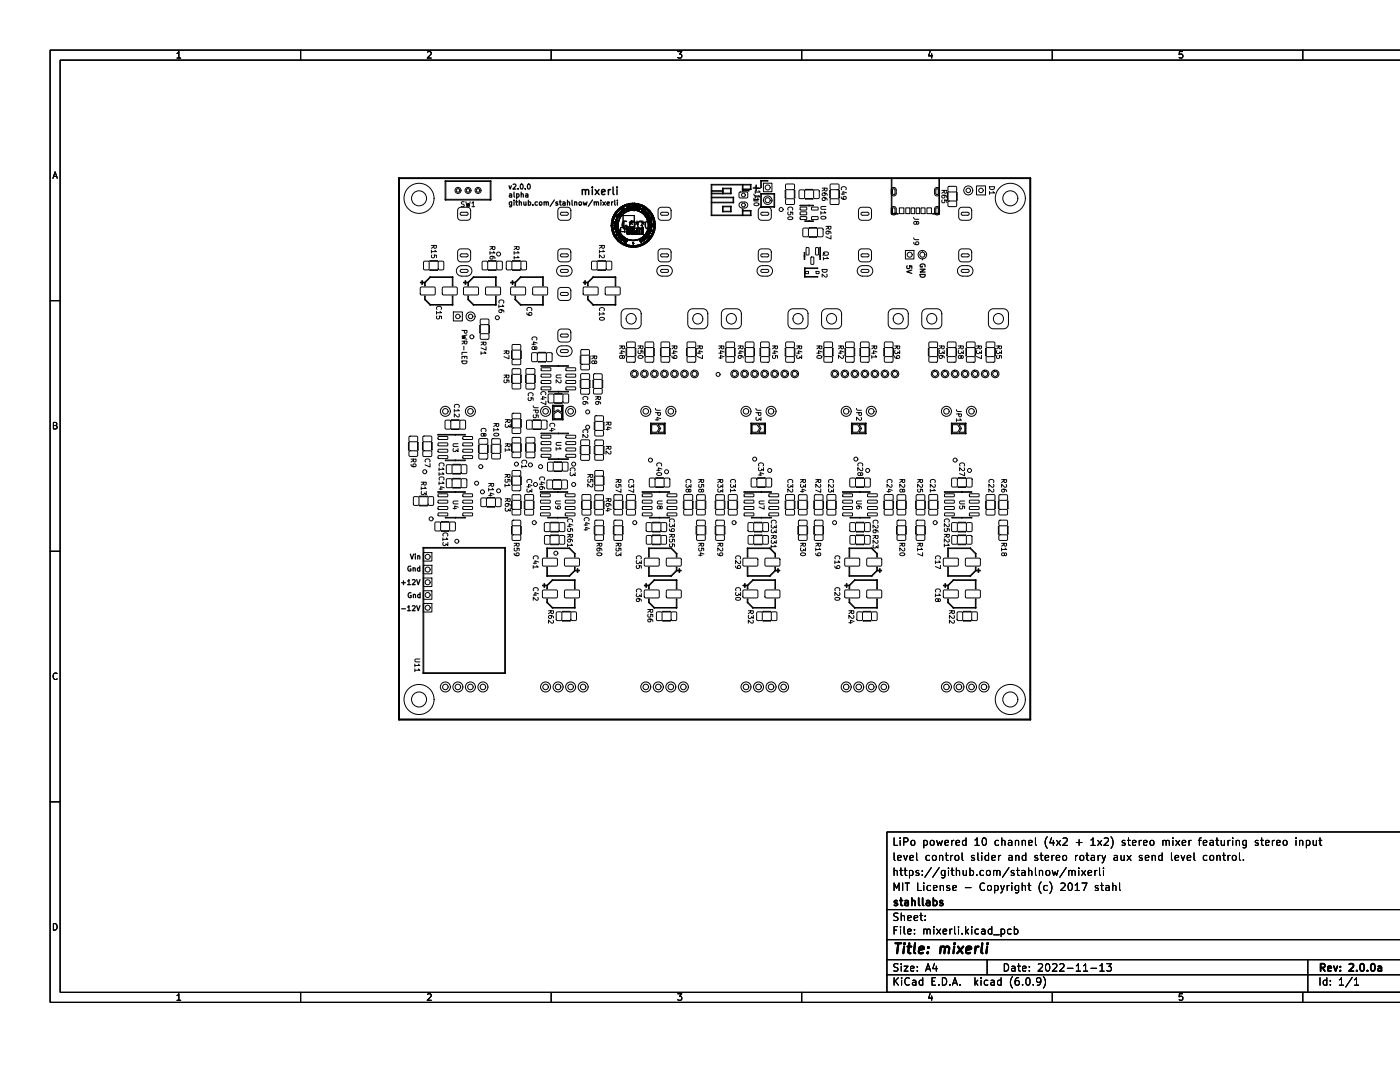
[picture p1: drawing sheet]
<svg xmlns="http://www.w3.org/2000/svg" width="279mm" height="216mm" viewBox="0 0 279 216" stroke-linecap="round" stroke-linejoin="round" font-family="sans-serif">
<g fill="none" stroke="#000" stroke-width=".2">
<path d="M10 10h269.4M10 10v190h269.4M10 10h.1M35.3 10.7l.4-.4v1.3M35.3 11.6h.8M60 10v2M85.3 10.4l.5-.1 .3 .4-.8 .9h.8M110 10v2M135.3 10.3h.8l-.5 .5 .4 .1v.6l-.2 .1-.5-.1M160 10v2M185.6 10.2l-.3 1h.8M185.9 10.7v.9"/>
<path d="M210 10v2M236 10.3h-.6l-.1 .6 .2-.1h.4l.2 .2-.1 .5-.2 .1-.5-.1M260 10v2M279.4 12h-267.4v186h267.4h-102.4v-32h102.4M10.6 35.6l.4-1.3 .4 1.3M10.7 35.2h.6M79.6 35.5l126.1 .1zM79.6 35.5v108.1zM88.9 36.1h9.1l-9.1 .1zM88.9 36.1h.1l-.1 3.8zM88.9 39.8h9.1l-9.1 .1zM97.9 36.1h.1l-.1 3.8z"/>
<path d="M142 39.4h4.4l-4.4 .1zM142 38.6h3.9l-3.9 .1zM142 36.8h.1l-.1 6.2zM142 38.1h2.3l-2.3 .1zM142 36.8h7.9l-7.9 .1zM144.2 37.6h1.7l-1.6 .1zM144.2 37.6h.1v1.1zM145.8 37.6h.1v1.1zM146.3 39.4h.1v1.1zM147.6 38.4l1.5-.1 .1 .3v.8l-.2 .1h-1.4l-.1-.2zM148.2 36.8h.1l-.1 1.3zM148.2 37.7l1.7 .1h-1.7z"/>
<path d="M148.2 38h1.3l-1.3 .1zM149.8 36.8h.1l-.1 1zM150.5 38.7l.1 .4h.9M150.5 39.5v.6M150.7 37.2l.2 .4h.8M150.7 38v.6M150.7 39v.6M151.2 39.5l.3 .3h-1M151.4 38l.3 .3h-1M151.4 39l.3 .3h-1M151.8 36l1.5 .1h-1.4zM151.8 38.6l2.8 .1h-2.7z"/>
<path d="M151.8 36l.1 .1v1.4zM151.8 38.6l.1 .1v2.6zM152.4 36.6h1.7v1.7h-1.7zM152.4 39.9h.1M152.4 39.9a.85 .85 0 0 1 .8-.8 .85 .85 0 0 1 .9 .8M152.4 39.9a.85 .85 0 0 0 .8 .9 .85 .85 0 0 0 .9-.9M154.1 39.9h.1M154.5 38.6l.1 .1-.1 2.6zM156.7 38h.1v1.5zM156.8 39.7h1.6l.2 .2-.1 .8-.2 .1h-1.4l-.1-.2zM156.8 36.8l1.6-.1 .2 .3-.1 .7-.2 .2-1.4-.1-.1-.2zM158.5 38h.1v1.5z"/>
<path d="M159.5 38l.8-.1 .3 .1v1.4l-.2 .2h-.7l-.2-.1zM160.7 39.6l1.6 .1h-1.5zM160.7 37.8h1.6l-1.5 .1zM162.5 38l.8-.1 .2 .1v1.4l-.2 .2h-.7l-.2-.1zM164.1 37.5h1l-.1 .6-.4-.1v-.5M164.5 38.5l.2 .2-.1 .3h-.4l-.1-.3 .2-.2h.5l.3 .5M164.5 39.4l.2 .2-.1 .3-.4 .1-.1-.4 .2-.2 .5 .1 .3 .4M164.6 37.8l-.5 .3M165.6 38h.1l-.1 1.5zM165.7 39.7h1.6l.2 .2-.1 .8-.2 .1h-1.4l-.1-.2zM165.7 36.8l1.6-.1 .2 .3-.1 .7-.2 .2-1.4-.1-.1-.2zM167.4 38h.1v1.5z"/>
<path d="M167.9 39.3l.2 .4 .6 .1 .2-.2-.1-.4-.5 .1v.3l.2 .2M167.9 38.7h.7M168 37.9a.44 .44 0 0 1 .4-.7 .44 .44 0 0 1 .4 .7M168.9 38.5l-.7-.3v.7M177.9 37.9a.5 .5 0 0 1 .5-.5 .5 .5 0 0 1 .5 .5v.7a.5 .5 0 0 1-.5 .5 .5 .5 0 0 1-.5-.5M177.9 35.6l.1 .1-.1 7zM178.2 37.7h.2l.2 .2v.7l-.2 .3-.3-.3zM186.8 37.7h.2l.3 .2v.7l-.3 .3-.2-.3zM187.4 35.6l.1 .1-.1 7zM187.5 37.9a.5 .5 0 0 0-.5-.5 .5 .5 0 0 0-.5 .5v.7a.5 .5 0 0 0 .5 .5 .5 .5 0 0 0 .5-.5M188 38h1l-.1 .5h-.4l-.1-.5M188 39.9v.5h.5v-.5h.5v.5"/>
<path d="M188.4 38.9l.2 .2-.1 .3-.5 .1v-.4l.1-.2 .6 .1 .3 .4M188.4 38.2l-.4 .4M189.1 38.4l.1 .1-.1 1.5zM189.3 37.3l1.5-.1 .1 .2v.8l-.2 .1h-1.4l-.1-.2zM190.9 38.4l.1 .1v1.5zM194.9 37.1h1.8v1.8h-1.8zM197.5 37.3h1a.5 .5 0 0 1-.5 .5 .5 .5 0 0 1-.5-.5zM197.5 38.2v.6M198.2 38.2l.3 .3h-1M205.6 35.5v108.1zM83.9 56.3l.7 .1zM83.9 57.3h2.8l.2 .2-.1 1.2-.2 .2-2.6-.1-.1-.2z"/>
<path d="M84.2 56l.1 .1v.6zM84.6 52.2l.8-.1 .2 .2v1.3l-.1 .2-.7 .1-.3-.2zM84.8 56.3l1.1-1-1.1 1.1zM84.8 59.1v.7zM84.8 59.7l1.1 1.2zM84.8 56.3v.8zM85.8 53.9h1.5l-1.5 .1zM85.8 52l1.5 .1h-1.5zM85.8 55.3h4.6l-4.5 .1zM86.1 49h1l-.1 .5h-.4v-.5M86.1 49.9v.6M86.2 50.9v.5h.5l-.1-.5h.5v.5"/>
<path d="M86.6 49.2l-.5 .3M86.8 49.9l.3 .3h-1M87.5 52.2l.8-.1 .3 .2v1.3l-.2 .2-.7 .1-.2-.2zM88.3 57.3h2.8l.2 .2-.1 1.2-.2 .2-2.6-.1-.1-.2zM90.3 55.3h.1l-.1 1.8zM90.3 59.1h.1l-.1 1.8zM91.3 53.4l.2-.2a1.96 1.96 0 0 1 2.6 .5 1.05 1.05 0 0 1-1 1.4h-1a1.05 1.05 0 0 1-.9-.6 1.05 1.05 0 0 1 .1-1.1zM91.5 41.6l.5-.2h1.4l.3 .1 .2 .5v1.4l-.1 .3-.5 .3-1.4-.1-.3-.1-.3-.5v-1.4zM91.5 49.9l.5-.2h1.4l.3 .1 .2 .5v1.4l-.1 .3-.5 .3-1.4-.1-.3-.1-.3-.5v-1.4zM91.9 42.5l.2-.1h1a.3 .3 0 0 1 .3 .3 .3 .3 0 0 1-.3 .3h-1a.3 .3 0 0 1-.2-.5zM91.9 53.9l.2-.1h1a.3 .3 0 0 1 .3 .3 .3 .3 0 0 1-.3 .3h-1a.3 .3 0 0 1-.2-.5zM91.9 50.8l.2-.1h1a.3 .3 0 0 1 .3 .3 .3 .3 0 0 1-.3 .3h-1a.3 .3 0 0 1-.2-.5z"/>
<path d="M92.5 56.3l.8 .1zM92.6 57.3h2.7l.2 .2v1.2l-.2 .2-2.6-.1-.2-.2zM92.6 40.3h-.5a.42 .42 0 0 0 .5 .6l-.1 .3h-.4M92.8 56l.1 .7zM93 40.2l.2 1 .2-.7 .2 .7 .2-1M93.4 56.3l1.1-1-1 1.1zM93.4 56.3v.8zM93.4 59.7l1.1 1.2zM93.4 59.1v.7zM94.2 40.5l.3-.3v1M94.2 41.2h.5M94.5 55.3h4.5l-4.5 .1z"/>
<path d="M96.3 52.2l.8-.1 .2 .2v1.3l-.1 .2-.7 .1-.3-.2zM97 57.3h2.7l.2 .2v1.2l-.2 .2-2.6-.1-.2-.2zM97.5 52l1.5 .1h-1.5zM97.5 53.9h1.5l-1.5 .1zM97.8 49.2h1l-.1 .6-.4-.1v-.5M97.8 50.2v.6M98.2 51.1l.2 .2v.3l-.5 .1-.1-.4 .2-.2 .5 .1 .3 .4M98.3 49.5l-.5 .3M98.5 50.2l.3 .3h-1M98.9 59.1h.1v1.8zM98.9 55.3h.1v1.8zM99.2 52.2l.8-.1 .2 .2 .1 1.3-.2 .2-.7 .1-.2-.2z"/>
<path d="M101.1 52.2l.8-.1 .2 .2 .1 1.3-.2 .2-.7 .1-.2-.2zM101.9 56.3l.8 .1zM102 57.3h2.7l.2 .2v1.2l-.3 .2-2.5-.1-.2-.2zM102.2 56l.1 .1v.6zM102.3 53.9h1.5l-1.5 .1zM102.3 52l1.5 .1h-1.5zM102.6 49.2h1l-.1 .6-.4-.1v-.5M102.6 50.2v.6M102.6 51.1v.6M102.8 56.3l1.1-1-1 1.1zM102.8 59.7l1.1 1.2zM102.8 59.1h.1l-.1 .7z"/>
<path d="M102.8 56.3l.1 .1-.1 .7zM103.1 49.5l-.5 .3M103.3 50.2l.3 .3h-1M103.3 51.1l.3 .3h-1M103.9 55.3h4.5l-4.5 .1zM104 52.2l.8-.1 .3 .2v1.3l-.2 .2-.7 .1-.2-.2zM106.4 57.3h2.7l.2 .2v1.2l-.3 .2-2.5-.1-.2-.2zM108.3 55.3h.1v1.8zM108.3 59.1h.1v1.8zM111.3 53.4l.2-.2a1.96 1.96 0 0 1 2.6 .5 1.05 1.05 0 0 1-1 1.4h-1a1.05 1.05 0 0 1-.9-.6 1.05 1.05 0 0 1 .1-1.1zM111.5 57.6l.5-.2h1.4l.3 .1 .2 .5v1.4l-.1 .3-.5 .3-1.4-.1-.3-.1-.3-.5v-1.4zM111.5 41.6l.5-.2h1.4l.3 .1 .2 .5v1.4l-.1 .3-.5 .3-1.4-.1-.3-.1-.3-.5v-1.4z"/>
<path d="M111.6 49.8l.3-.1h1.4l.5 .2 .1 .3v1.4l-.2 .5-.3 .1-1.4 .1-.5-.3-.2-.3v-1.4zM111.9 58.5l.2-.1h1a.3 .3 0 0 1 .3 .3 .3 .3 0 0 1-.3 .3h-1a.3 .3 0 0 1-.2-.5zM111.9 53.9l.2-.1h1a.3 .3 0 0 1 .3 .3 .3 .3 0 0 1-.3 .3h-1a.3 .3 0 0 1-.2-.5zM111.9 50.8l.2-.1h1a.3 .3 0 0 1 .3 .3 .3 .3 0 0 1-.3 .3h-1a.3 .3 0 0 1-.2-.5zM112 42.4h1.1a.3 .3 0 0 1 .3 .3 .3 .3 0 0 1-.3 .3h-1a.3 .3 0 0 1-.3-.3 .3 .3 0 0 1 .2-.3zM116.4 56.3l.7 .1zM116.5 57.3h2.7l.2 .2v1.2l-.3 .2-2.6-.1-.1-.2zM116.7 56l.1 .7zM117.3 56.3l1.1-1-1 1.1zM117.3 56.3v.8zM117.3 59.7l1.1 1.2zM117.3 59.1v.7z"/>
<path d="M118.1 52.2l.8-.1 .3 .2v1.3l-.2 .2-.7 .1-.2-.2zM118.3 55.3h4.6l-4.5 .1zM119.3 53.9h1.6l-1.6 .1zM119.3 52l1.6 .1h-1.6zM119.6 49h1l-.1 .5h-.4v-.5M119.6 49.9v.6M120.1 49.2l-.5 .3M120.3 49.9l.3 .3h-1M120.5 50.9l.1 .4-.3 .2-.7-.7v.7M120.9 57.3h2.7l.2 .2v1.2l-.3 .2-2.6-.1-.1-.2zM121.1 52.2l.8-.1 .2 .2v1.3l-.2 .2-.7 .1-.2-.2zM122 45h.1"/>
<path d="M122 45v.2M122 45.2h.1M122 45.2v.4M122 45h.2M122 44.5h.1M122 44.5v.5M122 45.6h.1M122 45.6l.1 .4M122.1 44.1l-.1 .4M122.1 44.1h.1M122.1 46h.1M122.1 46l.1 .4"/>
<path d="M122.1 45.1h.1M122.1 44.8h.1M122.2 45h.1M122.2 45.3h.1M122.2 45.3v.1M122.2 44.6h.1M122.2 44.6l-.1 .2M122.2 45.4h.1M122.2 45.4v.1M122.2 45.5h.1M122.2 45l-.1 .1M122.2 45.1v.2"/>
<path d="M122.2 44.8v.2M122.2 44.5h.1M122.2 44.5v.1M122.2 44.6v.2M122.2 43.7l-.1 .4M122.2 43.7h.1M122.2 44.3h.1M122.2 45.5v.1M122.2 45.6h.1M122.2 45.6v.1M122.2 44.3v.2M122.2 45.7h.1"/>
<path d="M122.2 45.7v.1M122.2 44.2h.1M122.2 44.2v.1M122.2 45.8l.1 .4M122.2 45.8h.1M122.2 44.1h.1M122.2 46.4l.2 .4M122.2 44.1v.1M122.2 46.4h.1M122.2 44.9l.1 .1M122.2 45v.1M122.3 44.9h.1"/>
<path d="M122.3 45h.1M122.2 45.1l.1 .4M122.3 45.1h.1M122.3 44.7h.1M122.3 44.7v.2M122.3 43.9h.1M122.3 43.9l-.1 .2M122.3 44.4v.3M122.3 44.4h.1M122.3 45.5l.1 .4M122.3 45.5h.1M122.3 43.8v.1"/>
<path d="M122.3 43.8h.1M122.3 45v.4M122.3 43.3h.1M122.3 43.3l-.1 .4M122.3 44.1v.3M122.3 44.1h.1M122.3 46.2h.1M122.3 44.6v.4M122.3 44.6h.1M122.3 46.2l.2 .4M122.3 45.4h.1M122.3 45.4l.1 .4"/>
<path d="M122.4 45.9l.1 .4M122.4 45.9h.1M122.4 43.9h.1M122.4 43.9l-.1 .2M122.4 46.8l.2 .3M122.4 46.8h.1M122.4 44.2h.1M122.4 44.2l-.1 .4M122.4 45.8h.1M122.4 45.8l.1 .4M122.4 43.4h.1M122.4 43.4l-.1 .4"/>
<path d="M122.5 46.3l.1 .4M122.5 46.6h.1M122.5 46.6l.1 .4M122.5 46.6l.2 .4M122.5 43.8h.1M122.5 43.5l-.1 .4M122.5 43.5h.1M122.5 43.8l-.1 .4M122.5 42.9h.1M122.5 46.2h.1M122.5 42.9l-.2 .4M122.5 46.2l.1 .3"/>
<path d="M122.6 47.1l.2 .4M122.6 47.1h.1M122.6 44.4h.1M122.6 45.5h.1M122.6 45.5v.1M122.6 44.4v.1M122.6 45.6h.1M122.6 43.4l-.1 .4M122.6 43l-.2 .4M122.6 46.7l.2 .3M122.6 46.7h.1M122.6 44.3l.1 .1"/>
<path d="M122.6 46.5h.1M122.6 46.5l.2 .4M122.6 44.5h.1M122.6 43.2l-.1 .3M122.7 43.2h.1M122.7 45.5h-.1M122.7 47h-.1M122.7 47l.2 .3M122.7 45.5h.1M122.7 45.6h.1M122.7 45.6h-.1M122.7 44.4h.1"/>
<path d="M122.7 45.5v.1M122.7 44.7v.1M122.7 44.7h.1M122.7 45.2h.1M122.7 45.2v.1M122.7 44.8h.1M122.7 44.8v.1M122.7 42.5h.1M122.7 42.5l-.2 .4M122.7 45.1h.1M122.7 45.1v.1M122.7 45.3h.1"/>
<path d="M122.7 44.5h.1M122.7 44.9h.1M122.7 44.6v.1M122.7 44.6h.1M122.7 44.3h.1M122.7 44.2v.1M122.7 44.2h.1M122.8 44.2h.1M122.8 44.3h.1M122.8 45.5h.1M122.8 45.7h.1M122.8 44.3h-.1"/>
<path d="M122.8 44.7v.1M122.8 44.7h.1M122.8 45h.1M122.8 44.8h.1M122.8 45.2h.1M122.8 45.6v.1M122.8 45h-.1M122.8 45l-.1 .1M122.8 45.6h.1M122.8 45.1v.1M122.8 45.1h.1M122.8 44.2h-.1"/>
<path d="M122.8 44.6h.1M122.8 44.6h-.1M122.8 45.3h.1M122.8 47.5l.2 .3M122.8 47.5h.1M122.8 43h.1M122.8 45v.1M122.8 45.8h.1M122.8 44.9h.1M122.8 43l-.2 .4M122.8 59.1h.1l-.1 1.8zM122.8 55.3h.1l-.1 1.8z"/>
<path d="M122.8 47l.2 .4M122.8 44.5h.1M122.8 46.9l.2 .3M122.8 44.6v.1M122.8 42.6h.1M122.8 45.2v.1M122.8 46.9h.1M122.8 44.2l.2 .1M122.8 42.6l-.2 .4M122.8 44.4h.1M122.8 44.3l.1 .1M122.8 43.9h.1"/>
<path d="M122.8 42.8h.1M122.8 44.1h.1M122.8 43.9l.1 .1M122.8 44h.1M122.8 42.8l-.2 .4M122.9 44h.1M122.9 45.5h.1M122.9 45.4h.1M122.9 43.8h.1M122.9 45.5h-.1M122.9 45.4l-.1 .1M122.9 45.7h.1"/>
<path d="M122.9 46.1h.1M122.9 44.4h.1M122.9 43.8l-.1 .1M122.9 47.3h.1M122.9 45.1l-.1 .1M122.9 47.3l.2 .4M122.9 46.1v.1M122.9 46v.1M122.9 46h.1M122.9 45.3h.1M122.9 45.3h-.1M122.9 44.5h.1"/>
<path d="M122.9 45v.1M122.9 45h.1M122.9 44l.1 .1M122.9 44.8h.1M122.9 45.8h.1M122.9 45.8h-.1M122.9 44.2h.1M122.9 43.9h.1M122.9 44.1h.1M122.9 44.1l.1 .1M122.9 45.2h.1M122.9 43.9v.1"/>
<path d="M122.9 45.2v.1M122.9 44.7h.1M122.9 43.8v.1M122.9 46.2h.1M122.9 44.6h.1M122.9 45.1h.1M123 46.1h.1M122.9 44.6v.1M122.9 45.9v.1M122.9 45.1v.1M122.9 45.9h.1M123 45.9h.1"/>
<path d="M123 45.7h.1M123 44.8h-.1M123 44.7h.1M123 44.8h.1M123 45.9l-.1 .1M123 42.2h.1M123 42.2l-.3 .3M123 44.6h.1M123 44.6h-.1M123 43.7h.1M123 45.5h.1M123 45.5h-.1"/>
<path d="M123 45.2v.1M123 44.1h.1M123 45.3h.1M123 43.8h-.1M123 45.1h.1M123 43.2h.1M123 44.5h.1M123 45.1h-.1M123 43.9l-.1 .1M123 44h.1M123 44.7v.1M123 44.3h.1"/>
<path d="M123 43.2v.1M123 45.2h.1M123 43.3v.1M123 46v.1M123 43.3h.1M123 45.1v.1M123 43.8h.1M123 46.4h.1M123 43.8l-.1 .1M123 46.3v.1M123 46h.1M123 45.4h-.1"/>
<path d="M123 45.4h.1M123 42.7h.1M123 44.9h-.1M123 45.9h-.1M123 45.8h.1M123 46.2h.1M123 43.9v.1M123 43.9h.1M123 45.8h-.1M123 46.4v.1M123 44.9h.1M123 43.1v.1"/>
<path d="M123 44.4h.1M123 45h.1M123 42.7l-.2 .3M123 43.1h.1M123 43.8v.1M123 44.6l.1 .1M123 44.2h.1M123 47.2h.1M123 46.3h.1M123 47.8l.3 .3M123 47.8h.1M123 46.5h.1"/>
<path d="M123 45l.1 .1M123 46.5l.1 .1M123 47.2l.3 .4M123 47.4h.1M123 43.4h.1M123 46.8h.1M123 47.4l.3 .3M123 43.4l.1 .1M123 45.9l.1 .1M123.1 46.1h.1M123 43.7l.1 .1M123 46.8l.1 .1"/>
<path d="M123.1 46.8h.1M123.1 45.4h.1M123.1 45.7h-.1M123.1 45.7h.1M123.1 43h.1M123.1 43l-.1 .1M123.1 42.3h.1M123.1 42.3l-.3 .3M123.1 46.8h-.1M123.1 44.4h.1M123.1 44h.1M123.1 46h.1"/>
<path d="M123.1 46.8v.1M123.1 44.8l-.1 .1M123.1 45.1v.1M123.1 43.9h.1M123.1 43.9l-.1 .1M123.1 44.7v.1M123.1 44.5h.1M123.1 46.9h.1M123.1 46.6h.1M123.1 43.2h.1M123.1 45.2h.1M123.1 45.1h.1"/>
<path d="M123.1 42.5h.1M123.1 44.8h.1M123.1 43.2v.1M123.1 45.2l-.1 .1M123.1 45.5h.1M123.1 43.8h.1M123.1 42.5l-.3 .3M123.1 46v.1M123.1 45.5h-.1M123.1 43.8v.1M123.1 45.4h-.1M123.1 44.3h.1"/>
<path d="M123.1 43.1v.1M123.1 43.1h.1M123.1 45.4v.1M123.1 46.4h.1M123.1 45.9v.1M123.1 44.4v.1M123.1 45.9h.1M123.1 43.3h.1M123.1 45.8h.1M123.1 44.2h.1M123.1 45.8h-.1M123.1 47.7h.1"/>
<path d="M123.1 44.1h.1M123.1 46.5h.1M123.1 47.7l.3 .2M123.1 44.1h-.1M123.1 46.2h.1M123.1 43.5h.1M123.1 46.2h-.1M123.1 43.9v.1M123.1 46.5l.1 .1M123.2 46.6h.1M123.2 45.7h.1M123.2 43.4h.1"/>
<path d="M123.2 45.7v.1M123.2 46h.1M123.2 45.9h.1M123.2 46.7v.1M123.2 46.1h.1M123.2 43.3v.1M123.2 46.6h-.1M123.2 43.8h.1M123.2 45.8h-.1M123.2 46.1h-.1M123.2 46.7h.1M123.2 46.8h.1"/>
<path d="M123.2 44h.1M123.2 43h.1M123.2 44l-.1 .1M123.2 43h-.1M123.2 43.1h.1M123.2 43.1h-.1M123.2 43.8v.1M123.2 46.5h.1M123.2 46.2h.1M123.2 46.2h-.1M123.2 43.9h.1M123.2 45.9v.1"/>
<path d="M123.2 43.9v.1M123.2 46.4h.1M123.2 43.5h.1M123.2 43v.1M123.2 46.2v.1M123.2 43.2h.1M123.2 42.4h.1M123.2 46.3h.1M123.2 42.4l-.2 .3M123.3 46.2h.1M123.2 46v.1M123.3 41.9h.1"/>
<path d="M123.3 43.2h.1M123.2 46.1v.1M123.3 41.9l-.3 .3M123.3 46.1h.1M123.3 46.2h-.1M123.3 43.2v.1M123.3 43.1l-.1 .1M123.3 43.1h.1M123.3 46.5h.1M123.3 46.3h.1M123.3 47.6h.1M123.3 43.1v.1"/>
<path d="M123.3 47.6l.2 .3M123.3 46.4h.1M123.3 46.3v.1M123.3 46.7h.1M123.3 46.7h-.1M123.3 46.8h.1M123.3 43.4h.1M123.3 46.8h-.1M123.3 47.7h.1M123.3 47.7l.3 .3M123.3 41.8h.1M123.3 41.8l-.1 .1"/>
<path d="M123.3 43.5h.1M123.3 41.8v.1M123.3 48.1l.3 .2M123.3 47h.1M123.3 48.1h.1M123.3 44.9h.1M123.3 47v.1M123.3 43v.1M123.3 44.8v.1M123.3 43h.1M123.3 46.9h.1M123.3 44.8h.1"/>
<path d="M123.3 44.9v.4M123.3 42l-.2 .3M123.3 42h.1M123.3 45.3h.1M123.3 46.9v.1M123.3 42.1l-.2 .4M123.3 42.2h.1M123.3 46.2l.1 .1M123.3 44.6v.3M123.3 44.6h.1M123.3 45.3l.1 .3M123.3 46.6h.1"/>
<path d="M123.3 46.6v.1M123.3 47.1h.1M123.4 47.1h.1M123.4 46.8h.1M123.4 46.8l-.1 .1M123.4 43v.1M123.4 46.3h.1M123.4 43h.1M123.4 47.9l.3 .3M123.4 47.9h.1M123.4 46.5h.1M123.4 42.8v.1"/>
<path d="M123.4 42.8h.1M123.4 43.2h.1M123.4 43.2h-.1M123.4 43.5h.1M123.4 43.5h-.1M123.4 43.3l-.1 .1M123.4 46.3v.1M123.4 42.9v.1M123.4 42.9h.1M123.4 43.3h.1M123.4 45.6l.1 .4M123.4 45.6h.1"/>
<path d="M123.4 47h.1M123.4 44.8v.2M123.4 46.9h.1M123.4 45h.1M123.4 46.7h.1M123.4 44.8h.1M123.4 46.7l-.1 .1M123.4 42.7v.1M123.4 44.7h.1M123.4 44.7v.1M123.4 45.1h.1M123.4 46.9v.1"/>
<path d="M123.4 46.6h.1M123.4 46.6h-.1M123.4 45v.1M123.4 43.2v.1M123.4 44.6h.1M123.4 46.4v.1M123.4 44.5v.1M123.4 44.6v.1M123.4 45.1v.2M123.4 45.3v.1M123.4 43.4v.1M123.4 43.1h.1"/>
<path d="M123.4 44.2l-.1 .4M123.4 42.7h.1M123.4 45.4h.1M123.4 44.4h.1M123.4 44.4v.2M123.4 45.4v.1M123.4 45.5h.1M123.4 45.5l.1 .4M123.4 46.5v.1M123.5 46.6h.1M123.5 46.6h-.1M123.5 46.9v.1"/>
<path d="M123.5 46.9h.1M123.5 42.8h.1M123.5 42.8v.1M123.5 42.9h.1M123.5 46.7h.1M123.5 46.7h-.1M123.5 43.4h.1M123.5 46.5h-.1M123.5 46.8v.1M123.5 46.8h.1M123.5 43.4h-.1M123.5 47h.1"/>
<path d="M123.5 44h.1M123.5 42.7h.1M123.5 42.7h-.1M123.5 43h.1M123.5 47.1h.1M123.5 44l-.1 .2M123.5 43.1h.1M123.5 46l.1 .3M123.5 46h.1M123.5 46.7v.1M123.5 46.6v.1M123.5 47.2v.1"/>
<path d="M123.5 47.3h.1M123.5 47.2h.1M123.5 43.3h.1M123.5 44.1h.1M123.5 43.3v.1M123.5 44.1l-.1 .3M123.5 43.2h.1M123.5 43.2v.1M123.5 42.1h.1M123.5 43.1v.1M123.5 43l.1 .1M123.5 42.1l-.3 .3"/>
<path d="M123.5 46.9l.1 .1M123.5 47.9h.1M123.5 47.9l.3 .2M123.5 45.9h.1M123.5 45.9l.2 .3M123.6 46.8h.1M123.6 42.8h-.1M123.6 46.8v.1M123.6 42.9h.1M123.6 42.8h.1M123.6 42.9v.1M123.6 46.7h.1"/>
<path d="M123.6 47.1h-.1M123.6 47.1h.1M123.6 46.7v.1M123.6 47.2h.1M123.6 43h.1M123.6 46.7h-.1M123.6 47.2h-.1M123.6 47h.1M123.6 47.3h.1M123.6 48h.1M123.6 48l.3 .3M123.6 46.9h.1"/>
<path d="M123.6 46.9v.1M123.6 48.3h.1M123.6 48.3l.3 .3M123.6 42.5h.1M123.6 43.6h.1M123.6 43.6l-.1 .4M123.6 42.7h.1M123.6 41.6h.1M123.6 42.5v.1M123.6 41.7l-.3 .3M123.6 41.7h.1M123.6 41.6l-.3 .2"/>
<path d="M123.6 42.6h.1M123.6 41.9h.1M123.6 41.9l-.3 .2M123.6 43v.1M123.6 46.3l.2 .3M123.6 43.8l-.1 .3M123.6 43.8h.1M123.6 46.3h.1M123.6 47.4h.1M123.7 47.4h.1M123.6 42.7v.1M123.6 42.8v.1"/>
<path d="M123.6 47.4l.1 .1M123.7 47.4h-.1M123.7 46.8v.1M123.7 47.1v.1M123.7 47.1l-.1 .1M123.7 42.9h.1M123.7 42.9h-.1M123.7 47.2h-.1M123.7 47h.1M123.7 46.8h.1M123.7 42.4h.1M123.7 47.2h.1"/>
<path d="M123.7 46.2h.1M123.7 48.2l.3 .3M123.7 42.4l-.1 .1M123.7 47l-.1 .1M123.7 42.8h.1M123.7 47.3h-.1M123.7 48.2h.1M123.7 46.2l.1 .3M123.7 47.4v.1M123.7 42.8v.1M123.7 46.9h.1M123.7 42.6h.1"/>
<path d="M123.7 43h.1M123.7 43h-.1M123.7 42.5h.1M123.7 46.9v.1M123.7 47.3h.1M123.7 47.5h.1M123.7 42.4v.1M123.7 47.1h.1M123.7 47.2v.1M123.8 42.6h.1M123.8 42.9l-.1 .1M123.8 42.6h-.1"/>
<path d="M123.8 42.8h-.1M123.8 42.8v.1M123.8 42.7h.1M123.8 47.3h.1M123.8 42.4h.1M123.8 42.4h-.1M123.8 42.5h-.1M123.8 42.5h.1M123.8 42.4l-.1 .1M123.8 41.8h.1M123.8 43.3l-.2 .3M123.8 43.3h.1"/>
<path d="M123.8 42.7v.1M123.8 41.8l-.3 .3M123.8 42.3l-.1 .1M123.8 46.6l.2 .3M123.8 43.4h.1M123.8 46.6h.1M123.8 47.1h-.1M123.8 47.1h.1M123.8 43.4l-.2 .4M123.8 42.3h.1M123.8 42.3v.1M123.8 47.6h.1"/>
<path d="M123.8 47.4h.1M123.8 47.4l-.1 .1M123.8 47.3v.1M123.8 48.1l.1 .1M123.8 47.5h.1M123.8 46.5h.1M123.8 48.1h.1M123.9 47.1h.1M123.8 47.5v.1M123.9 42.7h.1M123.8 46.5l.3 .3M123.9 47.5h.1"/>
<path d="M123.9 42.4h-.1M123.9 47.5h-.1M123.9 47.6h.1M123.9 46.2h.8M123.9 47.6h-.1M123.9 47.2h.1M123.9 45.4v.8M123.9 45.4h.1M123.9 47.2l-.1 .1M123.9 47.3l-.1 .1M123.9 47.3h.1M123.9 42.4l-.1 .1"/>
<path d="M123.9 42.5h.1M123.9 47.4v.1M123.9 47.4h.1M123.9 42.6h.1M123.9 42.6l-.1 .1M123.9 48.3h.1M123.9 47.4h-.1M123.9 42.6h-.1M123.9 42.7h-.1M123.9 48.3l.3 .2M123.9 48.2h.1M123.9 48.2l.3 .2"/>
<path d="M123.9 48.6h.1M123.9 42.2h.1M123.9 48.6l.4 .2M123.9 42.2v.1M123.9 42.4h.1M123.9 42.4l.1 .1M123.9 41.5h.1M123.9 41.6l-.3 .3M123.9 41.5l-.3 .2M123.9 41.6h.1M123.9 42.3l.1 .1M124 42.3h.1"/>
<path d="M123.9 41.3l-.3 .3M124 41.3h.1M124 42.3v.1M124 42.7h.1M124 42.7h-.1M124 47.5h.1M124 42.1l-.1 .1M124 42.1h.1M124 47.7h.1M124 42.5h.1M124 47.7v.1M124 43.2h.1"/>
<path d="M124 47.2l-.1 .1M124 47.3h.1M124 43h.1M124 47.4h.1M124 47.4v.1M124 47.2v.1M124 43.2l-.2 .2M124 43l-.2 .3M124 42.4h.1M124 46.9h.1M124 47.4l-.1 .2M124 46.9l.2 .2"/>
<path d="M124 42.6v.1M124 42.6h.1M124 47.8h.1M124 47.6h.1M124 47.6v.1M124 42.2h.1M124 42.5v.1M124 48.5h.1M124 48.5l.4 .2M124 42.2v.1M124 48h.1M124 47.3v.1"/>
<path d="M124 46.8h.1M124 46.8l.3 .3M124.1 42.4v.1M124.1 46.8h-.1M124.1 47.5h.1M124.1 47.5l-.1 .1M124.1 42.4h.1M124.1 42.4h-.1M124.1 48h.1M124.1 47.9h.1M124.1 47.9l-.1 .1M124.1 47.8h.1"/>
<path d="M124.1 47.7h.1M124.1 42.2l-.1 .1M124.1 42.3h.1M124.1 42.1h.1M124.1 42.1l-.1 .1M124.1 42.2h.1M124.1 42.1h-.1M124.1 41.6h.1M124.1 42.3v.1M124.1 47.6v.1M124.1 47.6h.1M124.1 47.7v.1"/>
<path d="M124.1 41.6l-.3 .2M124.1 47.8v.1M124.1 41.8l.1 .1M124.1 47.4v.1M124.2 41.8h.1M124.2 47.4h.1M124.2 47.6h.1M124.2 47.6h-.1M124.2 41.8h-.1M124.2 41.8v.1M124.2 42.4h.1M124.2 42.1h.1"/>
<path d="M124.2 41.9h.1M124.2 41.9l.1 .1M124.2 42.4l-.1 .1M124.2 47.4h-.1M124.2 42.2h.1M124.2 42.2l-.1 .1M124.2 47.9h.1M124.2 47.7l-.1 .1M124.2 47.8h.1M124.2 47.9l-.1 .1M124.2 47.4v.1M124.2 42.3h.1"/>
<path d="M124.2 47.5h.1M124.2 42.9h.1M124.2 47.5v.1M124.2 42.9l-.2 .3M124.2 42.3v.1M124.2 41.4l-.3 .2M124.2 48.4h.1M124.2 48.4l.3 .2M124.2 41.4h.1M124.2 42.8l-.2 .2M124.2 42.8h.1M124.2 42.1l.1 .1"/>
<path d="M124.2 47.1l.3 .3M124.2 41.8l.1 .1M124.2 42.2v.1M124.2 48.5h.1M124.2 48.5l.4 .2M124.2 47.7h.1M124.3 47.7h.1M124.3 47.9h-.1M124.3 41.9h.1M124.3 47v.1M124.3 47l.2 .3M124.3 42h.1"/>
<path d="M124.3 42.2h.1M124.3 48.8h.1M124.3 41.8v.1M124.3 48.8l.3 .2M124.3 42v.1M124.3 42.2h-.1M124.3 42.2l-.1 .1M124.3 45.4h.1M124.3 41.3h.1M124.3 41.3l-.4 .2M124.3 42.3h.1M124.3 42.3l-.1 .1"/>
<path d="M124.3 47.7h-.1M124.3 41.1h.1M124.3 41.1l-.4 .2M124.3 42.2v.1M124.3 42.3v.1M124.3 41.1l-.3 .2M124.3 41.9l.1 .1M124.3 47.6v.1M124.3 47.6h.1M124.3 47.8h.1M124.3 47.9v.1M124.3 47.9h.1"/>
<path d="M124.3 41.7h.1M124.3 41.7l.1 .1M124.3 43v2.3M124.3 48h.1M124.3 45.2h.1M124.3 43h.1M124.3 43h2.3M124.3 45.2h2.3M124.3 42.1l.1 .1M124.4 47.7h.1M124.4 47.7l-.1 .1M124.4 42.1h-.1"/>
<path d="M124.4 42.1v.1M124.4 47.6h-.1M124.4 41.8h.1M124.4 47.7l-.1 .2M124.4 47.6h.1M124.4 48.7h.1M124.4 48.7l.3 .2M124.4 47.9h.1M124.4 41.7h-.1M124.4 47.9h-.1M124.4 48h.1M124.4 48v.1"/>
<path d="M124.4 48.7l.4 .2M124.4 42h.1M124.4 42.2h.1M124.4 42v.1M124.4 41.7h.1M124.4 41.8l.1 .1M124.4 47.6v.1M124.4 47.9v.1M124.4 47.8h.1M124.4 48.1h.1M124.4 47.7v.1M124.4 42.1h.1"/>
<path d="M124.4 41.7l.1 .1M124.4 41.4h.1M124.4 41.4l-.3 .2M124.5 41.9h.1M124.5 47.7h.1M124.5 48h.1M124.5 42.6h.1M124.5 47.7h-.1M124.5 42.7l-.3 .2M124.5 41.9v.1M124.5 42.2h-.1M124.5 42.2h.1"/>
<path d="M124.5 47.8h.1M124.5 41.8h.1M124.5 42.1v.1M124.5 47.4h.1M124.5 47.4l.3 .2M124.5 42.5h.1M124.5 42.5l-.3 .3M124.5 48.1h.1M124.5 42l.1 .1M124.5 42h.1M124.5 47.3h.1M124.5 47.3l.3 .2"/>
<path d="M124.5 41.8l.1 .1M124.5 48.6l.4 .1M124.5 48.6h.1M124.6 48h-.1M124.6 48h.1M124.6 42.1h.1M124.6 47.8h.1M124.6 47.7h.1M124.6 41.9h.1M124.6 48.1h.1M124.6 41.2h.1M124.6 48.1h-.1"/>
<path d="M124.6 41.2l-.4 .2M124.6 41.9v.1M124.6 41.8h.1M124.6 48.7h.1M124.6 48.7l.4 .1M124.6 47.8v.1M124.6 47.9h.1M124.6 47.9v.1M124.6 42h.1M124.6 41.7h.1M124.6 41.7v.1M124.6 41.8l.1 .1"/>
<path d="M124.6 49h.1M124.6 49l.4 .1M124.6 41.1h.1M124.6 42l.1 .1M124.6 41.1l-.3 .2M124.6 48v.1M124.7 42.1h-.1M124.7 48.3h.1M124.7 41.7h.1M124.7 41.7h-.1M124.7 40.9l-.4 .2M124.7 40.9h.1"/>
<path d="M124.7 48h.1M124.7 48.3v.1M124.7 46.2h.1M124.7 45.4v.8M124.7 48h-.1M124.7 45.4h.1M124.7 45.4h-.8M124.7 41.9h.1M124.7 47.8v.1M124.7 47.8h.1M124.7 48.2h.1M124.7 42h.1"/>
<path d="M124.7 41.7v.1M124.7 41.8h.1M124.7 41.9v.1M124.7 47.9v.1M124.7 47.9h.1M124.7 48.4h.1M124.7 48.2l.1 .1M124.7 41.6v.1M124.7 41.6h.1M124.7 42.4l-.2 .1M124.7 42.4h.1M124.7 48.1h.1"/>
<path d="M124.8 48.1h.1M124.7 42.4l-.2 .2M124.7 48.9l.4 .1M124.8 48.1v.1M124.8 48.9h-.1M124.8 48.9l.3 .1M124.8 48.3h.1M124.8 48.1h-.1M124.8 48l-.1 .1M124.8 48h.1M124.8 42h.1M124.8 47.6h.1"/>
<path d="M124.8 47.6l.3 .1M124.8 41.8h.1M124.8 48.2h.1M124.8 41.9h.1M124.8 41.8l-.1 .1M124.8 41.7h.1M124.8 48.4h.1M124.8 41.7h-.1M124.8 48.4l.1 .1M124.8 48.3v.1M124.8 41.6h.1M124.8 41.7l-.1 .1"/>
<path d="M124.8 41.2h.1M124.8 47.9v.1M124.8 41.6h-.1M124.8 47.5h.1M124.8 41.2l-.4 .2M124.8 47.5l.3 .2M124.8 48.2l.1 .1M124.9 48.1h.1M124.9 41.6h.1M124.9 48.5h.1M124.9 48.1v.1M124.9 41.9h-.1"/>
<path d="M124.9 41.9h.1M124.9 47.9h.1M124.9 47.9h-.1M124.9 41.7h-.1M124.9 48.7l.3 .1M124.9 47.9l-.1 .1M124.9 41.7h.1M124.9 48.7h.1M124.9 42h.1M124.9 42h-.1M124.9 41.8l-.1 .1M124.9 41.6v.1"/>
<path d="M124.9 48h.1M124.9 48.4h.1M124.9 48.3h.1M124.9 48v.1M124.9 48.2h.1M124.9 41.7v.1M124.9 48.3v.1M124.9 48l.1 .1M124.9 41.8h.1M124.9 41.1l-.3 .1M125 41.1h.1M125 47.9h.1"/>
<path d="M125 41.8h.1M125 41.9h.1M125 47.9v.1M125 41.9l-.1 .1M125 48.8h.1M125 48.8l.4 .2M125 48.4h.1M125 48.2h.1M125 48.4l-.1 .1M125 48v.1M125 48h.1M125 48.2v.1"/>
<path d="M125 41.6h.1M125 41.6v.1M125 46.3h.1M125 41.7v.1M125 41.7h.1M125 46.3h.3M125 45.9h.1M125 45.8v.1M125 45.8h.1M125 40.9h.1M125 46.3v.1M125 48.1h.1"/>
<path d="M125 45.9v.1M125 46.4h.1M125 49.1l.4 .1M125 40.9l-.4 .2M125 48.3h.1M125 45.7h.1M125 46.5l.1 .1M125 46.5h.1M125 46.4v.1M125 41.5h.1M125 45.7v.1M125 42.2h.1"/>
<path d="M125 42.2l-.3 .2M125 41.5v.1M125 46l.1 .1M125.1 46h.1M125 48.1v.1M125 48.3v.1M125.1 41.8h.1M125 40.8l-.3 .1M125.1 40.8h.1M125.1 48.2h.1M125.1 42.3h.1M125.1 48.2h-.1"/>
<path d="M125.1 42.3l-.4 .1M125.1 46.6h.1M125.1 45.6l-.1 .1M125.1 45.6h.1M125.1 47.7l.3 .1M125.1 47.7h.1M125.1 46.1h.1M125.1 42.2h.1M125.1 41.5h.1M125.1 42.2v.1M125.1 48h.1M125.1 41.5h-.1"/>
<path d="M125.1 41.6h.1M125.1 41.6v.1M125.1 41.7h.1M125.1 48v.1M125.1 46.6l.1 .1M125.1 48.1h.1M125.1 49l.5 .1M125.1 41.5v.1M125.1 49h.1M125.2 48.1l-.1 .1M125.2 46.1l.1 .1M125.2 41.4h.1"/>
<path d="M125.2 41.4l-.1 .1M125.2 41.5h.1M125.2 46.1h.1M125.2 41.1h.1M125.2 41.7h.1M125.2 46.7h.1M125.2 41.1l-.4 .1M125.2 48.9h.4M125.2 41.4v.1M125.2 48.9h.1M125.2 45.5l-.1 .1M125.2 45.5h.1"/>
<path d="M125.3 46.2v.1M125.3 46.2h.1M125.3 41.7h.1M125.3 41.5h.1M125.3 41.7h-.1M125.3 41.8h.1M125.3 41.8h-.1M125.3 46.7h.1M125.3 45.8h.1M125.3 45.8v.1M125.3 45.9h.1M125.3 42.1h.1"/>
<path d="M125.3 42.1l-.2 .1M125.3 46.4h.1M125.3 46.3v.1M125.3 46.3h.1M125.3 46.5h.1M125.3 45.7v.1M125.3 45.7h.1M125.3 46.4v.1M125.3 41.6v.1M125.3 40.9h.1M125.3 40.9l-.3 .2M125.4 45.5h.1"/>
<path d="M125.4 45.7h-.1M125.4 45.5h-.2M125.4 41.6h-.1M125.4 41.7h.1M125.4 45.7h.1M125.4 41.3h.1M125.4 42.1h.1M125.4 41.6h.1M125.4 41.2v.1M125.4 42.1l-.4 .1M125.4 41.3v.1M125.4 46.3h.1"/>
<path d="M125.4 41.7l-.1 .1M125.4 46.5h-.1M125.4 46.5h.1M125.4 41.2h.1M125.4 49l.4 .1M125.4 46.7h.1M125.4 41.4h.1M125.4 45.9h.1M125.4 45.9l.1 .1M125.4 41.4v.1M125.4 45.7v.1M125.4 46.3v.1"/>
<path d="M125.4 47.8h.1M125.4 45.8h.1M125.4 45.8v.1M125.4 47.8l.3 .2M125.4 45.9h.3M125.4 41.5h.1M125.4 46.4h.1M125.4 46.4v.1M125.4 41.5v.2M125.4 40.8h.1M125.4 40.8l-.4 .1M125.4 49.2h.1"/>
<path d="M125.4 49.2l.4 .1M125.4 41.2l.1 .1M125.4 40.7l-.3 .1M125.4 40.7h.1M125.4 47.8l.4 .1M125.5 41.7h.1M125.5 46l.1 .1M125.5 46h.1M125.5 41.3h.1M125.5 45.5h.1M125.5 45.5l.1 .1M125.5 41.3v.1"/>
<path d="M125.5 41.5h.1M125.5 46.7h.1M125.5 41.4h.1M125.5 46.7h-.1M125.5 41.6h.1M125.5 41.6v.1M125.5 41.5v.1M125.5 42.1h.1M125.5 42.1l-.2 .1M125.5 41.4v.1M125.6 49.1l.2 .1M125.6 49.1h.1"/>
<path d="M125.6 46.1h.1M125.6 41h.1M125.6 41l-.4 .1M125.6 45.6h.1M125.6 41.4h.1M125.6 41.4h-.1M125.6 48.9l.4 .1M125.6 41.3h.1M125.6 41.3l-.1 .1M125.6 48.9h.1M125.6 46.7h.1M125.6 46.7h-.1"/>
<path d="M125.6 41.4v.1M125.6 46.1l.1 .1M125.6 41.5h.1M125.7 41.5h.1M125.7 45.6v.1M125.7 45.6h-.1M125.7 41.5v.1M125.7 41.3v.1M125.7 45.7h.1M125.7 41.3h.1M125.7 46.2h.1M125.7 46.6h.1"/>
<path d="M125.7 46.6l-.1 .1M125.7 46.2v.1M125.7 45.8h.1M125.7 41.6v.1M125.7 41.6h.1M125.7 45.7v.1M125.7 46.3h.1M125.7 45.8v.1M125.7 41.4h.1M125.7 41.9h.1M125.7 41.9v.1M125.7 46.3v.1"/>
<path d="M125.7 46.5h.1M125.7 46.4h.1M125.7 45.9h.1M125.7 42l-.3 .1M125.7 41.7h.1M125.7 46.5v.1M125.7 46.4v.1M125.7 47.9h.1M125.7 40.9h-.4M125.7 47.9l.4 .1M125.7 40.9h.1M125.7 41.4l.1 .1"/>
<path d="M125.8 41.5v.1M125.8 41.5h.1M125.8 42h.1M125.8 41.6h.1M125.8 42l-.3 .1M125.8 47.9h.1M125.8 49.2h.1M125.8 41.7h.1M125.8 49h.1M125.8 49.1h.1M125.8 41.6v.1M125.8 46.1v.1"/>
<path d="M125.8 46.1h.1M125.8 46h.1M125.8 45.9h.1M125.8 46.3v.1M125.8 45.8h.1M125.8 45.8v.1M125.8 46.4h.1M125.8 46.4v.1M125.8 46v.1M125.8 46.2v.1M125.8 49l.1 .1M125.8 45.9v.1"/>
<path d="M125.8 45.7v.1M125.8 46.3h.1M125.8 45.7h.1M125.8 46.5h.1M125.8 46.5l.1 .1M125.8 40.7l-.4 .1M125.8 40.7h.1M125.8 40.6h.1M125.8 40.6l-.4 .1M125.8 41.3v.1M125.8 49.3h.1M125.9 41.5h.1"/>
<path d="M125.9 41.4h.1M125.8 41.4h.1M125.8 49.3h.3M125.8 41.5h.2M125.9 45.7h.1M125.9 45.7h-.1M125.9 41.6h-.1M125.9 41.6h.1M125.9 46.6v.1M125.9 46.6h.1M125.9 41.3h-.1M125.9 41.3h.1"/>
<path d="M125.9 41.9l-.2 .1M125.9 41.9h.1M125.9 41.6v.1M125.9 42h-.1M125.9 47.9h.1M125.9 46.7h.1M125.9 45.6v.1M125.9 45.6h.1M125.9 49.2h.2M125.9 49.2h.1M125.9 41.4v.1M125.9 41.5l.1 .1"/>
<path d="M125.9 49.1h.2M125.9 49.1h.1M125.9 41.7h.1M126 41.5h.1M126 41.5h-.1M126 41.3h.1M126 41.6h.1M126 41.3l-.1 .1M126 40.9h.1M126 40.9l-.4 .1M126 41.2l-.1 .1M126 46.7h.1"/>
<path d="M126 41.7h.1M126 41.7h-.1M126 41.4h-.1M126 41.4h.1M126 49h.1M126 45.5h.1M126 45.5l-.1 .1M126 41.9h.1M126 41.2h.1M126 41.2l.1 .1M126 41.9h-.1M126 41.3l.1 .1"/>
<path d="M126 47.9h.2M126 47.9h.1M126 40.7h.1M126 40.7h-.2M126 41.6v.1M126 41.5v.1M126.1 41.4h.1M126.1 41.4h-.1M126.1 41.5h.1M126.1 41.5h-.1M126.1 42h.1M126.1 46.7h.1"/>
<path d="M126.1 49.3h.1M126.1 42h-.2M126.1 41.6h.1M126.1 48h.1M126.1 41.6h-.1M126.1 41.3h.1M126.1 46.1h.1M126.1 45.9v.1M126.1 45.9h.1M126.1 49.2h.1M126.1 46.3h.1M126.1 45.8h.1"/>
<path d="M126.1 46v.1M126.1 46.1v.2M126.1 49h.1M126.1 49.1h.1M126.1 46.4h.1M126.1 49h.4M126.1 45.5h.1M126.1 46.3v.1M126.1 45.5h-.1M126.1 45.8v.1M126.1 46.5h.1M126.1 46.4v.1"/>
<path d="M126.1 45.7h.1M126.1 45.7v.1M126.1 40.8h.1M126.1 40.8l-.4 .1M126.1 41.3l.1 .1M126.2 45.7h.1M126.2 46.2h.1M126.2 41.4h.1M126.2 46.1v.1M126.2 45.7h-.1M126.2 46.1h.1M126.2 46.2v.1"/>
<path d="M126.2 41.6h.1M126.2 46.7h.1M126.2 41.6h-.1M126.2 46.7h-.1M126.2 46.1h.3M126.2 41.5h.1M126.2 41.4v.1M126.2 46.5h.1M126.2 46.3h.1M126.2 41.5v.1M126.2 45.7v.1M126.2 41.9h.1"/>
<path d="M126.2 41.9h-.2M126.2 45.8v.1M126.2 47.9h.2M126.2 45.8h.1M126.2 47.9h.1M126.2 45.9v.1M126.2 45.9h.1M126.2 46h.3M126.2 46.4v.1M126.2 46.4h.1M126.2 45.5h.1M126.2 41.3h.1"/>
<path d="M126.2 40.6h.1M126.2 40.6h.4M126.2 40.6h-.4M126.2 46.3v.1M126.2 48h.1M126.2 41.2v.1M126.2 41.2h.1M126.3 41.2h-.1M126.3 41.2h.1M126.3 42h.1M126.3 42h-.2M126.3 41.3h.1"/>
<path d="M126.3 41.3v.1M126.3 46.7h.1M126.3 41.4h.1M126.3 48.6h.1M126.3 41.5h.1M126.3 41.5v.1M126.3 48.5v.1M126.3 46.7h-.1M126.3 49.2h-.2M126.3 48.5h.1M126.3 49.1h.1M126.3 49.2h.1"/>
<path d="M126.3 41.6h.1M126.3 41.4v.1M126.3 49.1h-.2M126.3 41.1v.1M126.3 41.1h.1M126.3 45.5l.1 .1M126.3 45.6h.1M126.4 46.7h.1M126.4 41.6h.1M126.4 41.1h-.1M126.4 41.1h.1M126.4 41.6h-.1"/>
<path d="M126.4 47.9h.1M126.4 41.9h.1M126.4 41.9h-.2M126.4 41.5h.1M126.4 41.5v.1M126.4 48.6h.1M126.4 41.4h.1M126.4 40.9h.1M126.4 48.5h.1M126.4 48.5h-.1M126.4 45.6h.1M126.4 40.9h-.4"/>
<path d="M126.4 40.9h.4M126.4 41.3h.1M126.4 41.2h.1M126.4 41.4v.1M126.4 41.3v.1M126.4 41.2l.1 .1M126.4 48h.1M126.4 48h-.1M126.4 45.6l.1 .1M126.5 40.7h.1M126.5 40.7h.4M126.5 40.7h-.5"/>
<path d="M126.5 48.6h.1M126.5 42h.1M126.5 48.5h.1M126.5 41.2v.1M126.5 41.3h.1M126.5 42h-.2M126.5 41.2h-.1M126.5 48.5h-.1M126.5 48.6h-.1M126.5 48.5v.1M126.5 41.1h.1M126.5 41.1l-.1 .1"/>
<path d="M126.5 45.7v.1M126.5 45.7h.1M126.5 49.1h.1M126.5 49.1h-.2M126.5 49.2h.1M126.5 49.2h-.2M126.5 45.8v.1M126.5 49h.1M126.5 41.2h.1M126.5 49.3h.1M126.5 49.3h-.4M126.5 45.8h.1"/>
<path d="M126.5 41.3v.1M126.5 45.9h.1M126.5 45.9v.1M126.5 46.4h.1M126.5 41.4h.1M126.5 41.4v.1M126.5 46.1h.1M126.5 46.1v.6M126.5 46.7h.1M126.5 41.5h.1M126.5 41.5v.1M126.5 46h.1"/>
<path d="M126.5 48h.1M126.5 41.6h.1M126.5 48h-.1M126.5 47.9h.1M126.5 41.9h.1M126.5 41.9h.2M126.6 41.6h.1M126.6 40.8h.1M126.6 41.6h-.1M126.6 40.8h.4M126.6 40.8h-.5M126.6 41.2h-.1"/>
<path d="M126.6 41.2h.1M126.6 43v2.3M126.6 41.1v.1M126.6 45.3h.1M126.6 43h.1M126.6 41.1h.1M126.6 41.5h.1M126.6 41.4h.1M126.6 40.6h.1M126.6 46.7h.1M126.6 40.6h.4M126.6 46.7h.3"/>
<path d="M126.6 46.1h.1M126.6 41.4v.1M126.6 45.5v1.2M126.6 41.2l.1 .1M126.6 45.5h.1M126.6 49h.1M126.6 49h-.1M126.6 45.5h.4M126.6 42h.1M126.6 42h.2M126.7 48h.1M126.7 41.5h.1"/>
<path d="M126.7 41.3h.1M126.7 41.3l-.1 .1M126.7 49.1h.1M126.7 48h-.2M126.7 41.2v.1M126.7 49.1h-.2M126.7 41.6h-.1M126.7 49.2h.1M126.7 49.2h-.2M126.7 41.6h.1M126.7 47.9h.1M126.7 47.9h-.2"/>
<path d="M126.7 41.9h.2M126.7 41.9h.1M126.8 49h.1M126.8 49h-.2M126.8 40.9h.1M126.8 40.9l.4 .1M126.8 42h.1M126.8 42h.2M126.8 49.1h.1M126.8 47.9h-.1M126.8 47.9h.1M126.8 49.1h-.1"/>
<path d="M126.8 49.2h-.1M126.9 47.9h.1M126.9 47.9h-.1M126.9 41.9h.1M126.9 40.7h.1M126.9 40.7l.4 .1M126.9 41.9l.3 .1M126.9 46.4h.1M126.9 46l.1 .4M126.9 46v.4M126.9 46h.1M126.9 46.7h.1"/>
<path d="M126.9 46.4v.3M126.9 49.3h.1M126.9 49.3h-.4M126.9 48h.1M126.9 41.3h.1M126.9 48h-.2M127 41.3h.1M126.9 41.7h.1M126.9 41.3l.1 .1M127 41.6h.1M127 41.6h-.1M127 41.3h-.1"/>
<path d="M127 41.6l-.1 .1M127 41.7h.1M127 42h.1M127 41.6v.1M127 40.8h.1M127 49h.1M127 49l-.2 .1M127 49.1h-.2M127 40.8l.4 .1M127 46.4h.1M127 46.4v.1M127 41.5v.1"/>
<path d="M127 41.5h.1M127 49.2h-.2M127 49.2h.1M127 46.5v.1M127 41.4h.1M127 46.5h.1M127 41.4v.1M127 46.6h.1M127 42l.3 .1M127 46.6v.1M127 46.7h.1M127 45.5h.1"/>
<path d="M127 41.2v.1M127 41.2h.1M127 40.6l.4 .1M127 45.5v.1M127 40.6h.1M127 45.6h.1M127 45.6v.1M127 45.6l.1 .1M127 45.7l.1 .1M127.1 49h.1M127.1 45.7h-.1M127.1 45.7v.2"/>
<path d="M127.1 41.6l-.1 .1M127.1 49h-.1M127.1 41.6h-.1M127.1 45.8h.1M127.1 45.8v.1M127.1 41.6h.1M127.1 45.9h.1M127.1 41.2h.1M127.1 41.5h.1M127.1 41.2h-.1M127.1 41.5v.1M127.1 45.9v.2"/>
<path d="M127.1 41.4h.1M127.1 41.4v.1M127.1 46.1h.1M127.1 46.7h.1M127.1 41.3h.1M127.2 41.3h.1M127.2 45.8l-.1 .1M127.2 45.8l-.1 .3M127.2 45.7v.1M127.2 45.7h.1M127.2 41.4h.1M127.2 45.6v.1"/>
<path d="M127.2 41.4h-.1M127.2 45.6h.1M127.2 41.2h.1M127.2 41.3h-.1M127.2 46.7h.1M127.2 41.3v.1M127.2 45.5h.1M127.2 46.7h-.1M127.2 45.5h.2M127.2 41.6v.1M127.2 45.5h.4M127.2 41.7h.1"/>
<path d="M127.2 41.6h.1M127.2 47.8l-.3 .1M127.2 47.8h.1M127.2 45.5v.1M127.2 41l.4 .1M127.2 41h.1M127.2 46.6h.1M127.2 41.2v.1M127.2 41.5v.1M127.2 41.5h.1M127.2 46.6v.1M127.2 42l.3 .1"/>
<path d="M127.2 42h.1M127.2 48.9h.1M127.2 48.9l-.4 .1M127.2 46.5h.1M127.2 41.4v.1M127.3 41.4h-.1M127.3 46.3l-.1 .3M127.3 40.8h.1M127.3 40.8l.4 .1M127.3 41.3h.1M127.3 47.9h.1M127.3 41.7h.1"/>
<path d="M127.3 47.9l-.4 .1M127.3 41.6h.1M127.3 41.6v.1M127.3 41.4h.1M127.3 46h.1M127.3 46v.7M127.3 41.3v.1M127.3 46.7h.1M127.3 46.7h.3M127.3 46l-.1 .5M127.3 41.5h.1M127.3 41.5v.1"/>
<path d="M127.3 49.2h.1M127.3 49.2l-.4 .1M127.3 41.4v.1M127.3 41.2v.1M127.3 42.1h.1M127.3 41.2h.1M127.3 42.1l.4 .1M127.4 41.3h.1M127.4 41.7h.1M127.4 41.2h-.1M127.4 41.2h.1M127.4 40.9h.1"/>
<path d="M127.4 45.5h.1M127.4 41.7h-.1M127.4 45.5h.2M127.4 40.9l.4 .1M127.4 49.1h.1M127.4 49.1l-.4 .1M127.4 41.8h.1M127.4 41.6v.1M127.4 41.6h.1M127.4 41.2v.1M127.4 40.7l.4 .1M127.4 40.7h.1"/>
<path d="M127.5 41.8h.1M127.5 41.6h-.1M127.5 48.9h.1M127.5 49h-.4M127.5 41.5l-.1 .1M127.5 41.5h.1M127.5 41.5v.1M127.5 41.3h.1M127.5 41.3v.1M127.5 41.4v.1M127.5 41.4h.1M127.5 47.7l-.3 .1"/>
<path d="M127.5 47.7h.1M127.5 41.7h.1M127.5 41.7v.1M127.5 41.6h.1M127.5 41.6v.1M127.6 41.3h.1M127.6 42.1h-.1M127.6 42.1l.3 .2M127.6 41.4h.1M127.6 41.5h.1M127.6 41.4h-.1M127.6 45.5v1.2"/>
<path d="M127.6 41.5l-.1 .1M127.6 46.1h.1M127.6 41.8h.1M127.6 41.3l-.1 .1M127.6 45.5h.1M127.6 46.7h.1M127.6 41.1h.1M127.6 41.1l.4 .1M127.6 41.9h.1M127.6 41.7v.1M127.6 41.7h.1M127.6 47.8h.1"/>
<path d="M127.6 47.8l-.3 .1M127.6 48.8l-.4 .1M127.6 48.8h.1M127.7 41.8h.1M127.7 41.9h-.1M127.7 40.9h.1M127.7 40.9l.3 .1M127.7 41.6l-.1 .1M127.7 42.2h.1M127.7 41.6h.1M127.7 42.2l.3 .2M127.7 48h.1"/>
<path d="M127.7 41.8v.1M127.7 41.5h.1M127.7 41.5v.1M127.7 41.7h.1M127.7 45.5v1.2M127.7 46.7h.1M127.7 45.5h.1M127.7 45.5h.3M127.7 46.7h.3M127.7 49.1h.1M127.7 41.7v.1M127.7 49.1l-.4 .1"/>
<path d="M127.7 48.1h.1M127.8 48.1h.1M127.8 48.1h-.1M127.8 48l-.1 .1M127.8 48v.1M127.8 41.6h.1M127.8 48h-.1M127.8 48h.1M127.8 41.6l-.1 .1M127.8 41l.4 .2M127.8 41h.1M127.8 41.5h.1"/>
<path d="M127.8 49h.1M127.8 49l-.4 .1M127.8 48.1v.1M127.8 41.6v.1M127.8 40.8h.1M127.8 40.8l.4 .1M127.8 47.6l-.3 .1M127.8 47.6h.1M127.8 48.3h.1M127.8 48.2h.1M127.8 48.2v.1M127.9 41.5v.1"/>
<path d="M127.9 48v.1M127.9 48h.1M127.9 41.5h.1M127.9 48.8l-.4 .1M127.9 42.3l.3 .1M127.9 41.6h.1M127.9 42.3h.1M127.9 47.5l-.1 .1M127.9 47.5h.1M127.9 48.3v.1M127.9 48.3h.1M127.9 48.1h.1"/>
<path d="M127.9 48.4h.1M127.9 47.6h.1M127.9 48.1l.1 .1M127.9 47.6l-.3 .2M128 47.9l-.1 .1M128 47.9h.1M128 48h-.1M128 48h.1M128 48.2h.1M128 47.9v.1M128 41.2h.1M128 41.2l.3 .2"/>
<path d="M128 48.4h.1M128 42.4h.1M128 42.4l.3 .2M128 48.3h.1M128 48.3v.1M128 47.8h.1M128 47.8v.1M128 46.7h.1M128 45.5v.5M128 48.7l-.4 .1M128 45.5h.1M128 48.7h.1"/>
<path d="M128 45.7h.1M128 46.5h.1M128 46h.1M128 46.2h.1M128 42h.1M128 42v.1M128 46.2l.1 .5M128 46.2v.5M128 48.2v.1M128 41.9v.1M128 41h.1M128 41l.4 .2"/>
<path d="M128.1 47.9h.1M128.1 47.8h-.1M128.1 47.8h.1M128.1 47.4h.1M128.1 47.4l-.2 .1M128.1 42h.1M128.1 48.1v.1M128.1 48.1h.1M128.1 42l-.1 .1M128.1 45.8h.1M128.1 48.2h.1M128.1 41.9h-.1"/>
<path d="M128.1 48h.1M128.1 41.9h.1M128.1 48h-.1M128.1 49h.1M128.1 49l-.4 .1M128.1 46.7h.1M128.1 46.7h.3M128.1 46.7h.2M128.1 41.8v.1M128.1 41.8h.1M128.1 45.5l-.1 .5M128.1 45.5h.1"/>
<path d="M128.1 45.5h.2M128.1 41.2l.4 .2M128.2 48.1h.1M128.2 41.2h-.1M128.2 41.2l.3 .2M128.2 48.1h-.1M128.2 48h-.1M128.2 42.4l.2 .3M128.2 42.4h.1M128.2 42.1h.1M128.2 42.1v.1M128.2 47.9h.1"/>
<path d="M128.2 41.9h.1M128.2 47.9h-.1M128.2 41.7l-.1 .1M128.2 41.7h.1M128.2 40.9l.3 .2M128.2 48.8l-.4 .2M128.2 48h.1M128.2 48.8h.1M128.2 41.9l-.1 .1M128.2 40.9h.1M128.2 47.8h.1M128.2 47.8h-.1"/>
<path d="M128.2 42v.1M128.2 42h.1M128.2 42.2h.1M128.2 48.2h.1M128.2 48.2h-.1M128.2 41.9v.1M128.2 47.3h.1M128.2 47.4h.1M128.2 47.3l-.1 .1M128.2 47.4l-.3 .2M128.2 41.8v.1M128.2 41.8h.1"/>
<path d="M128.2 47.8v.1M128.2 48.6h.1M128.2 48.6l-.3 .2M128.3 41.6l-.1 .1M128.3 48l-.1 .1M128.3 41.6h.1M128.3 48.1h.1M128.3 48h.1M128.3 42.6l.2 .2M128.3 48.1l-.1 .1M128.3 42.6h.1M128.3 45.5h.1"/>
<path d="M128.3 41.8h.1M128.3 48h-.1M128.3 41.8l-.1 .1M128.3 47.9h.1M128.3 42.2h.1M128.3 47.9h-.1M128.3 42.2h-.1M128.3 47.7h.1M128.3 41.8h-.1M128.3 47.7v.1M128.3 46.1h.1M128.3 46h.1"/>
<path d="M128.3 46v.1M128.3 46.7h.1M128.3 46.1v.1M128.3 46.2v.1M128.3 47.8h.1M128.3 46.2h.1M128.3 42h.1M128.3 45.9h.1M128.3 42.1h.1M128.3 42.1v.1M128.3 47.6v.1M128.3 45.9v.1"/>
<path d="M128.3 46.3h.1M128.3 46.3l.1 .1M128.3 47.9v.1M128.3 41.4h.1M128.3 41.9h.1M128.3 46.3l.1 .4M128.3 41.4l.4 .2M128.3 41.9v.1M128.3 45.8h.1M128.3 48v.1M128.3 47.8l.1 .1M128.3 42.3h.1"/>
<path d="M128.3 45.8v.1M128.3 41.8v.1M128.4 41.6h-.1M128.4 41.6h.1M128.4 42.2l-.1 .1M128.4 47.8h-.1M128.4 42.2h.1M128.4 47.7h.1M128.4 41.6v.1M128.4 41.8l-.1 .1M128.4 45.7h.1M128.4 46.4h.1"/>
<path d="M128.4 46.4v.1M128.4 42.3h.1M128.4 42.2h-.1M128.4 41.9l-.1 .1M128.4 41.9h.1M128.4 48.5l-.4 .2M128.4 48.5h.1M128.4 45.7l-.1 .1M128.4 42.1h-.1M128.4 47.2l-.2 .1M128.4 47.2h.1M128.4 45.5h.1"/>
<path d="M128.4 45.5v.1M128.4 42.1h.1M128.4 46.5h.1M128.4 45.6h.1M128.4 47.9h.1M128.4 47.7l.1 .1M128.4 45.6v.1M128.4 42.1v.1M128.4 41.7l-.1 .1M128.4 41.7h.1M128.4 41.7v.1M128.4 41.2h.1"/>
<path d="M128.4 41.2l.4 .2M128.4 42.7h.1M128.4 42h.1M128.4 42.7l.3 .2M128.4 42v.1M128.4 47.8h.1M128.4 46.7h.1M128.5 47.8h.1M128.5 42.2h.1M128.5 42h.1M128.5 47.6h.1M128.5 42.2l-.1 .1"/>
<path d="M128.5 47.5h.1M128.5 42l-.1 .1M128.5 47.5v.1M128.5 42h-.1M128.5 48.8h.1M128.5 47.6v.1M128.5 48.8l-.4 .2M128.5 41.8l-.1 .1M128.5 41.8h.1M128.5 47.2h.1M128.5 47.2l-.3 .2M128.5 47.9h.1"/>
<path d="M128.5 47.8v.1M128.5 47.9v.1M128.5 48h.1M128.5 41.9v.1M128.5 41.9h.1M128.5 41.4l.3 .2M128.5 42.1v.1M128.5 41.4l.4 .2M128.5 42.8h.1M128.5 42.3v.1M128.5 42.3h.1M128.5 47.7h.1"/>
<path d="M128.5 42.8l.2 .3M128.5 47l-.1 .2M128.5 42.4h.1M128.5 47h.1M128.5 48.6h.1M128.5 41.1l.4 .2M128.5 48.6l-.3 .2M128.5 42.2v.1M128.5 41.1h.1M128.5 47.5l.1 .1M128.6 47.5h.1M128.6 42.2h-.1"/>
<path d="M128.6 42.2h.1M128.6 42.1h.1M128.6 42.1h-.1M128.6 42.2l-.1 .1M128.6 47.9h.1M128.6 47.7h.1M128.6 47.9l-.1 .1M128.6 41.8h-.1M128.6 41.8h.1M128.6 47.7v.1M128.6 42.4h.1M128.6 42.4v.1"/>
<path d="M128.6 47.6h.1M128.6 47.8h-.1M128.6 47.8h.1M128.6 48.4v.1M128.6 42.3h.1M128.6 42.3v.1M128.6 48.5l-.4 .1M128.6 47.4v.1M128.6 47.4h.1M128.6 42.5h.1M128.6 42.1v.1M128.6 47.6l.1 .1"/>
<path d="M128.6 41.8l.1 .1M128.6 47.8v.1M128.7 47.4h-.1M128.7 47.5v.1M128.7 47.5h.1M128.7 47.8l-.1 .1M128.7 47.4h.1M128.7 42.4h.1M128.7 41.6h.1M128.7 41.6l.3 .2M128.7 42.9h.1M128.7 47.8h-.1"/>
<path d="M128.7 42.3h.1M128.7 42.3v.1M128.7 47.8h.1M128.7 42.9l.2 .3M128.7 47.7h.1M128.7 42.1h-.1M128.7 42.1h.1M128.7 47.7v.1M128.7 42.2h.1M128.7 41.9h.1M128.7 47.3v.1M128.7 41.9l-.2 .2"/>
<path d="M128.7 42.5h.1M128.7 42.2v.1M128.7 48.3h.1M128.7 47.6h.1M128.7 48.3l-.3 .2M128.7 47.3h.1M128.7 42.4l.1 .1M128.7 46.9h.1M128.7 46.9l-.2 .3M128.7 43.1h.1M128.8 42.2h.1M128.7 43.1l.2 .3"/>
<path d="M128.8 46.8h.1M128.8 46.8l-.3 .2M128.8 42.5h.1M128.8 47.4h-.1M128.8 47.4h.1M128.8 42.4h.1M128.8 42.5h-.1M128.8 41.4h.1M128.8 47.4v.1M128.8 41.4l.3 .3M128.8 42.3h.1M128.8 47.3h.1"/>
<path d="M128.8 47.2l-.1 .1M128.8 42.1h.1M128.8 47.2h.1M128.8 42.1v.1M128.8 47.3v.1M128.8 47.5h.1M128.8 42.2v.1M128.8 47.6h.1M128.8 47.6v.1M128.8 42.1l.1 .1M128.8 47.3l.1 .1M128.8 42.6h.1"/>
<path d="M128.8 42.7h.1M128.8 42.6v.1M128.8 47.7h.1M128.8 48.6h.1M128.8 48.6l-.3 .2M128.8 47.5l.1 .1M128.8 41.6l.4 .3M128.9 47.2h.1M128.9 47.4h.1M128.9 41.6h-.1M128.9 42.2h-.1M128.9 41.6l.3 .3"/>
<path d="M128.9 42.2h.1M128.9 42.5l-.1 .1M128.9 47.2v.1M128.9 47.3h.1M128.9 42.4h.1M128.9 47.7h.1M128.9 42.4h-.1M128.9 42.7v.1M128.9 42.7h.1M128.9 47.6h.1M128.9 43.2h.1M128.9 42.2v.1"/>
<path d="M128.9 42.3h.1M128.9 47.1v.1M128.9 47.1h.1M128.9 41.3h.1M128.9 43.2l.2 .3M128.9 42.6h.1M128.9 42.6v.1M128.9 42.3v.1M128.9 48.4l-.3 .2M128.9 41.3l.3 .3M128.9 47.2h.2M128.9 47.6v.1"/>
<path d="M128.9 42.5h.1M128.9 42.8h.1M128.9 48.2h.1M128.9 48.2l-.3 .2M128.9 47.4l.1 .1M128.9 43.4l.2 .3M128.9 42.5l.1 .1M128.9 43.4h.1M129 46.5l-.2 .3M129 46.6h.1M129 46.6l-.3 .3M129 47.2h.1"/>
<path d="M129 42.6h-.1M129 46.5h.1M129 47.1h.1M129 47.1h-.1M129 42.8h.1M129 42.4h.1M129 42.4h-.1M129 41.8h.1M129 41.8l.3 .3M129 47.5h.1M129 42.5h.1M129 42.5h-.1"/>
<path d="M129 42.7h.1M129 47.4h.1M129 42.5v.1M129 47.3v.1M129 42.9h.1M129 46.5v.1M129 48h.1M129 48l-.3 .3M129 42.9v.1M129 43h.1M129.1 42.7h.1M129.1 47.2h.1"/>
<path d="M129.1 42.8h-.1M129.1 42.7v.1M129.1 43h.1M129.1 47.5h.1M129.1 47.5h-.1M129.1 43.5h.1M129.1 47.4h.1M129.1 47.1h.1M129.1 43.5l.1 .3M129.1 47.4v.1M129.1 42.5v.1M129.1 42.5h.1"/>
<path d="M129.1 41.7h.1M129.1 42.8l-.1 .1M129.1 42.9h.1M129.1 41.7l.1 .1M129.1 42.6h.1M129.1 46.9h.1M129.1 43.7l.1 .3M129.1 43.7h.1M129.1 46.8v.1M129.1 46.8h.1M129.1 42.4h.1M129.1 42.9v.1"/>
<path d="M129.1 46.2l-.1 .3M129.1 42.4l.1 .1M129.1 42.6l.1 .1M129.1 46.9l.1 .1M129.2 46.9h.1M129.2 46.9h-.1M129.2 46.9v.1M129.2 42.8h-.1M129.2 42.8h.1M129.2 41.9h.1M129.2 41.9l.3 .3M129.2 48.3h.1"/>
<path d="M129.2 43.1h.1M129.2 48.3l-.4 .3M129.2 46.8h.1M129.2 42.5v.1M129.2 42.5h.1M129.2 46.8v.1M129.2 47.2h.1M129.2 43.1v.1M129.2 42.9h.1M129.2 42.9h-.1M129.2 42.7h.1M129.2 46.2h.1"/>
<path d="M129.2 47.1h.1M129.2 42.6h.1M129.2 47.1h-.1M129.2 43.2h.1M129.2 42.6v.1M129.2 46.2l-.2 .3M129.2 47h.1M129.2 41.8h.1M129.2 41.8l.1 .1M129.2 47v.1M129.2 43.8h.1M129.2 41.6h.1"/>
<path d="M129.2 48.1l-.3 .3M129.2 48.1h.1M129.2 41.6l.3 .2M129.2 43.8l.1 .3M129.2 47.2v.1M129.2 44l.1 .4M129.2 44h.1M129.2 47.3h.1M129.2 45.8h.1M129.2 47.9h.1M129.3 47.3h.1M129.3 47.3h-.1"/>
<path d="M129.3 47.3v.1M129.3 45.8l-.2 .4M129.3 47.4h.1M129.3 47.9l-.4 .3M129.3 47.4v.1M129.3 43l-.1 .1M129.3 42.1h.1M129.3 43h.1M129.3 46.9h.1M129.3 46.9v.1M129.3 43.3h.1M129.3 42.1l.2 .3"/>
<path d="M129.3 43.1h.1M129.3 47.5h.1M129.3 43.1l-.1 .1M129.3 43.3v.1M129.3 42.8h.1M129.3 42.8l-.1 .1M129.3 43.2h.1M129.3 43.2v.1M129.3 45.9h.1M129.3 45.9l-.1 .3M129.3 47.1v.1M129.3 41.9l.1 .1"/>
<path d="M129.3 47.2h.1M129.3 45.6h.1M129.3 46.5v.1M129.3 46.5h.1M129.3 42.8l.1 .1M129.3 41.9h.1M129.3 47.1h.1M129.3 42.7h.1M129.3 42.7h-.1M129.3 43.4h.1M129.3 47.8h.1M129.3 44.4h.1"/>
<path d="M129.3 45.6l-.1 .2M129.3 42.7l-.1 .1M129.3 46.6h.1M129.3 47.8l-.3 .2M129.3 44.4l.1 .1M129.3 44.1h.1M129.3 44.1l.1 .2M129.3 45.4v.2M129.3 46.4h.1M129.3 45.4h.1M129.3 46.4v.1M129.3 47h.1"/>
<path d="M129.3 47.2v.1M129.4 47.3h.1M129.4 47.4h.1M129.4 47.1h.1M129.4 46.6h-.1M129.4 43.2h-.1M129.4 46.4l-.1 .1M129.4 45.4l-.1 .2M129.4 42.9h.1M129.4 43.3h.1M129.4 47.1h-.1M129.4 42.8h.1"/>
<path d="M129.4 44.5v.2M129.4 47.3l-.1 .1M129.4 47.3h-.1M129.4 47.4h-.1M129.4 45.2h.1M129.4 45.2l-.1 .2M129.4 44.7h.1M129.4 43.4h.1M129.4 46.6h.1M129.4 43.3v.1M129.4 43.5h.1M129.4 45.1v.1"/>
<path d="M129.4 45.2v.2M129.4 43.4v.1M129.4 45.1h.1M129.4 44.9h.1M129.4 42.9l-.1 .1M129.4 44.7v.2M129.4 48h.1M129.4 44.9v.2M129.4 48l-.2 .1M129.4 43.2h.1M129.4 42.6h.1M129.4 46.4h.1"/>
<path d="M129.4 46.4h-.1M129.4 42.6l-.1 .1M129.4 44.3v.2M129.4 42.7h.1M129.4 42.7h-.1M129.4 44.3h.1M129.4 45.5l-.1 .4M129.4 47.1l.1 .1M129.4 46.5h.1M129.4 45.4h.1M129.4 44.5v.1M129.4 44.5h.1"/>
<path d="M129.4 43h.1M129.4 43l-.1 .1M129.4 45.4v.1M129.4 47h.1M129.4 42.7v.1M129.4 45.3h.1M129.4 46.5v.1M129.4 44.6h.1M129.4 46.4v.1M129.4 47l.1 .1M129.4 42.8l.1 .1M129.4 44.8h.1"/>
<path d="M129.4 44.8v.2M129.4 45.3v.1M129.4 45h.1M129.4 44.6v.2M129.4 46.6v.1M129.4 42.6v.1M129.4 45.1v.2M129.4 42l.2 .1M129.4 45v.1M129.4 46.6l.1 .1M129.4 47.7h.1M129.4 47.7l-.2 .2"/>
<path d="M129.5 46.7h.1M129.4 43.7h.1M129.4 42h.1M129.4 46.7h.1M129.5 43.7h.1M129.5 42.2l.2 .3M129.5 42.2h.1M129.5 47.7l-.2 .2M129.5 46.7h-.1M129.5 42.6h.1M129.5 43.3h.1M129.5 46.6h-.1"/>
<path d="M129.5 43.6l-.1 .1M129.5 46.3h.1M129.5 46.3l-.1 .1M129.5 43.6h.1M129.5 43.5h.1M129.5 43.5h-.1M129.5 43h.1M129.5 46.6h.1M129.5 47.2h.1M129.5 43h-.1M129.5 42.7h.1M129.5 42.9h.1"/>
<path d="M129.5 42.6v.1M129.5 43.3v.1M129.5 46.2h.1M129.5 43.4h.1M129.5 43.4h-.1M129.5 48.1h.1M129.5 43.7v.1M129.5 46.5v.1M129.5 42.7h-.1M129.5 46.4h.1M129.5 46.1v.1M129.5 48.1l-.3 .2"/>
<path d="M129.5 46.1h.1M129.5 46.4h-.1M129.5 42.9v.1M129.5 47.1h.1M129.5 41.8h.1M129.5 43.2v.1M129.5 41.8l.2 .3M129.5 43.2h.1M129.5 43.1v.1M129.5 43.1h.1M129.5 46.5h.1M129.5 43.8v.1"/>
<path d="M129.5 43.8h.1M129.5 42.4l.3 .3M129.5 43.9h.1M129.5 42.4h.1M129.5 46.4v.1M129.5 46.2l.1 .1M129.5 43.4v.1M129.5 46.1l.1 .1M129.5 46.3l.1 .1M129.5 47.1v.1M129.5 46h.1M129.6 45.9h.1"/>
<path d="M129.6 43.9h.1M129.6 43.3h-.1M129.6 43.2h-.1M129.6 43.7l-.1 .1M129.6 43.2h.1M129.6 46.3h.1M129.6 43.7h.1M129.6 45.9l-.1 .1M129.6 45.9v.1M129.6 42.1l.1 .1M129.6 42.1h.1M129.6 46.5h.1"/>
<path d="M129.6 46.5l-.1 .1M129.6 43.6h.1M129.6 43.8h-.1M129.6 43.8h.1M129.6 46.6h-.1M129.6 46.6h.1M129.6 43.3h.1M129.6 43.2v.1M129.6 43.5v.1M129.6 46h.1M129.6 47.4v.1M129.6 43.1h.1"/>
<path d="M129.6 43.6v.1M129.6 46.7h-.1M129.6 43.1l.1 .1M129.6 47.5l-.3 .3M129.6 46.4h.1M129.6 46.2h.1M129.6 45.7v.1M129.6 45.7h.1M129.6 43.4h.1M129.6 43.4l-.1 .1M129.6 45.8h.1M129.6 46.5v.1"/>
<path d="M129.6 44.2v.1M129.6 44.2h.1M129.6 44.1h.1M129.6 47.5h.1M129.6 44.3h.1M129.6 45.6v.1M129.6 45.6h.1M129.6 44.1v.1M129.6 47.5l-.2 .2M129.6 43.5h.1M129.6 43.5l-.1 .1M129.7 43.6h.1"/>
<path d="M129.7 43.6h-.1M129.7 46.6h.1M129.7 45.8h.1M129.7 46.6l-.1 .1M129.7 45.9h.1M129.7 45.6h-.1M129.7 43.2v.1M129.7 45.6h.1M129.7 43.6l-.1 .1M129.7 44.1h-.1M129.7 46v.1M129.7 44.1h.1"/>
<path d="M129.7 47.4h-.1M129.7 47.6l-.3 .4M129.7 46.4h.1M129.7 42.2v.1M129.7 42.2h.1M129.7 47.4h.1M129.7 47.7h.1M129.7 46h.1M129.7 46.3h.1M129.7 43.9h-.1M129.7 43.9h.1M129.7 47.4l-.1 .1"/>
<path d="M129.7 46.4v.1M129.7 44.3h.1M129.7 43.4h-.1M129.7 44.3v.1M129.7 44.6h.1M129.7 44.5v.1M129.7 44.5h.1M129.7 43.3h.1M129.7 45.3h.1M129.7 45.3v.1M129.7 43.8h-.1M129.7 43.8h.1"/>
<path d="M129.7 43.5h.1M129.7 43.5h-.1M129.7 44h.1M129.7 46.2h.1M129.7 43.3v.1M129.7 45.7h.1M129.7 45.5h.1M129.7 45h.1M129.7 44.8h.1M129.7 44.2h.1M129.7 45.2v.1M129.7 45.5v.1"/>
<path d="M129.7 46.5h.1M129.7 45.2h.1M129.7 45.4h.1M129.7 44.2v.1M129.7 42.5l.1 .2M129.7 46.1h.1M129.7 45.7v.1M129.7 46.5v.1M129.7 44.9h.1M129.7 45.6v.1M129.7 42.5h.1M129.7 42.5l.2 .2"/>
<path d="M129.7 44.4h.1M129.7 42.1l.2 .3M129.7 42.1h.1M129.7 45.9l.1 .1M129.7 43.4v.1M129.7 44.7v.1M129.7 45.1v.1M129.7 45.1h.1M129.7 42.3h.1M129.7 42.3l.2 .3M129.8 45.5h-.1M129.8 44.9h.1"/>
<path d="M129.8 43.6h-.1M129.8 43.6h.1M129.8 43.9h.1M129.8 46.3h.1M129.8 47.8h.1M129.8 47.8l-.3 .3M129.8 43.9h-.1M129.8 44.5h-.1M129.8 44.5h.1M129.8 45.3h.1M129.8 44.8h.1M129.8 42.7h.1"/>
<path d="M129.8 44.3h.1M129.8 46.2h-.1M129.8 46.2h.1M129.8 45.6h.1M129.8 45.6h-.1M129.8 44.1l-.1 .1M129.8 45.2h.1M129.8 42.7l.2 .3M129.8 46.1h.1M129.8 44.1h.1M129.8 45h.1M129.8 45.2v.1"/>
<path d="M129.8 43.7h.1M129.8 43.7l-.1 .1M129.8 45.4h.1M129.8 45.1h-.1M129.8 45.1h.1M129.8 43.4h.1M129.8 43.4h-.1M129.8 44.7h-.1M129.8 44.7h.1M129.8 45.5h.1M129.8 44.4h.1M129.8 46.1v.1"/>
<path d="M129.8 47.3h.1M129.8 44.6h.1M129.8 47.3l-.2 .2M129.8 44.6h-.1M129.8 46h.1M129.8 44h.1M129.8 44h-.1M129.8 45.6l.1 .1M129.8 45.1v.1M129.8 45.8v.1M129.8 42.7l.3 .3M129.8 45.9h.1"/>
<path d="M129.8 43.4l.1 .1M129.8 43.5h.1M129.9 45.2h.1M129.9 43.9h.1M129.9 42.7h-.1M129.9 46.2h.1M129.9 42.7l.2 .3M129.9 45.9h-.1M129.9 45.8h-.1M129.9 45.8v.1M129.9 46.2l-.1 .1M129.9 45.9h.1"/>
<path d="M129.9 45.8h.1M129.9 46.1h.1M129.9 43.7h.1M129.9 45.6h.1M129.9 45.6v.1M129.9 46.1v.1M129.9 44.4h.1M129.9 43.5h.1M129.9 43.5l-.1 .1M129.9 44.4h-.1M129.9 44.3h.1M129.9 44.6h.1"/>
<path d="M129.9 44.6h-.1M129.9 44h.1M129.9 45.2h-.1M129.9 44.3h-.1M129.9 43.8h.1M129.9 45.4h.1M129.9 47h.1M129.9 45.5h.1M129.9 47l-.2 .4M129.9 44.9h.1M129.9 44.9h-.1M129.9 44.1v.1"/>
<path d="M129.9 46h.1M129.9 45.4h-.1M129.9 44.8h.1M129.9 45.5l.1 .1M129.9 44.8h-.1M129.9 44.1h.1M129.9 42.6h.1M129.9 42.6l.2 .3M129.9 44.7h-.1M129.9 44.7h.1M129.9 43.8v.1M129.9 45.1v.1"/>
<path d="M129.9 45.7h.1M129.9 44.5h.1M129.9 45.1h.1M129.9 44.5h-.1M129.9 47.3h.1M129.9 44l.1 .1M129.9 44.2h.1M129.9 45.3h.1M129.9 47.3l-.2 .3M129.9 45h.1M129.9 44.2v.1M129.9 45.7v.1"/>
<path d="M129.9 45.3v.1M129.9 42.4h.1M129.9 42.4l.2 .2M129.9 44.3l.1 .1M130 44.6h.1M129.9 44.3v.1M130 45.1h.1M130 47h.1M130 47l-.2 .3M130 45.4h.1M130 45.6h.1M130 44.1h.1"/>
<path d="M130 45.4h-.1M130 44.7h-.1M130 44.7h.1M130 45.6v.1M130 45.8h.1M130 44.8h.1M130 43l.1 .4M130 43h.1M130 46v.1M130 45.2h.1M130 46h.1M130 45.3v.1"/>
<path d="M130 45.2l-.1 .1M130 45.8h-.1M130 45h.1M130 44.9h.1M130 44.6v.1M130 45.2v.1M130 46.1h.1M130 45.7h.1M130 45.3h.1M130 45.7v.1M130 44.3h.1M130 44.3h-.1"/>
<path d="M130 44.1v.1M130 44.3v.1M130 47.4h.1M130 44.2h.1M130 44.2v.1M130 44.5h.1M130 47.4l-.2 .4M130 45.1l.1 .1M130 44.6l.1 .1M130.1 46.1h-.1M130.1 44.5h.1M130.1 46.1h.1"/>
<path d="M130.1 43h.1M130.1 44.6h-.1M130.1 44.6h.1M130.1 44.5l-.1 .1M130.1 45.2h.1M130.1 44.6v.1M130.1 45.3h.1M130.1 43l.1 .4M130.1 45h.1M130.1 45.3l-.1 .1M130.1 44.7h.1M130.1 45h-.1"/>
<path d="M130.1 44.9v.1M130.1 44.7l-.1 .1M130.1 46.7l-.2 .3M130.1 46.7h.1M130.1 45.2v.1M130.1 46.8h.1M130.1 46.8l-.1 .2M130.1 42.9h.1M130.1 42.6h.1M130.1 42.9l.2 .4M130.1 42.6l.2 .4M130.1 47l-.2 .3"/>
<path d="M130.1 47h.1M130.1 43.4l.2 .3M130.1 43.4h.1M130.2 45h-.1M130.2 44.9l-.1 .1M130.2 44.9h.1M130.2 45h.1M130.2 46.5h.1M130.2 46.6l-.1 .2M130.2 43.4l.2 .4M130.2 43.4h.1M130.2 44.9v.1"/>
<path d="M130.2 46.3l-.1 .4M130.2 46.3h.1M130.2 47h.1M130.2 47.1l-.2 .3M130.3 43.7l.1 .4M130.3 43.7h.1M130.3 43v.1M130.3 42.9v.1M130.3 42.9l.1 .2M130.3 43.3h.1M130.3 46.6l-.2 .4M130.3 46.6h.1"/>
<path d="M130.3 43.3l.1 .4M130.3 46.2h.1M130.3 46.2l-.1 .3M130.3 45.9h.1M130.3 45.9l-.1 .4M130.3 43.1h.1M130.4 43.1l.1 .4M130.4 43.8h.1M130.4 43.8v.4M130.4 44.1v.5M130.4 44.1h.1M130.4 46.7h.1"/>
<path d="M130.4 46.7l-.2 .4M130.4 45.5l-.1 .4M130.4 45.5h.1M130.4 45.5v.4M130.4 44.6v.1M130.4 44.6h.1M130.4 45.8l-.1 .4M130.4 43.7l.2 .4M130.4 44.7h.1M130.4 44.7l.1 .4M130.5 44.7h.1M130.4 44.2h.1"/>
<path d="M130.5 45.1h.1M130.5 46.2l-.2 .4M130.5 44.2v.4M130.5 45.1l-.1 .4M130.5 45.4h.1M130.5 44.6v.4M130.5 44.6h.1M130.5 45.4l-.1 .4M130.5 43.5h.1M130.5 43.5l.1 .4M130.5 45h.1M130.5 45v.4"/>
<path d="M130.6 45.8h.1M130.6 46.3h.1M130.6 44.1v.4M130.6 45.8l-.1 .4M130.6 46.3l-.2 .4M130.6 44.5v.4M130.6 44.5h.1M130.6 45.4h.1M130.6 45.4l-.1 .4M130.6 44.9h.1M130.6 43.9h.1M130.6 44.9v.5"/>
<path d="M130.6 43.9l.1 .4M130.7 45.9h.1M130.7 45.9l-.1 .4M130.7 44.3h.1M130.7 44.3l.1 .4M130.7 45.5v.4M130.8 44.7h.1M130.8 45.1h.1M130.8 44.7v.4M130.8 45.1l-.1 .4M131.5 41.6l.5-.2h1.4l.3 .1 .2 .5v1.4l-.1 .3-.5 .3-1.4-.1-.3-.1-.3-.5v-1.4zM131.5 49.9l.5-.2h1.4l.3 .1 .2 .5v1.4l-.1 .3-.5 .3-1.4-.1-.3-.1-.3-.5v-1.4z"/>
<path d="M131.5 53.2a1.96 1.96 0 0 1 2.6 .5 1.05 1.05 0 0 1-1 1.4h-1a1.05 1.05 0 0 1-1-.7 1.05 1.05 0 0 1 .4-1.2zM131.9 53.9l.2-.1h1a.3 .3 0 0 1 .3 .3 .3 .3 0 0 1-.3 .3h-1a.3 .3 0 0 1-.2-.5zM131.9 50.8l.2-.1h1a.3 .3 0 0 1 .3 .3 .3 .3 0 0 1-.3 .3h-1a.3 .3 0 0 1-.2-.5zM132 42.4h1.1a.3 .3 0 0 1 .3 .3 .3 .3 0 0 1-.3 .3h-1a.3 .3 0 0 1-.3-.3 .3 .3 0 0 1 .2-.3zM142 42.9l7.9 .1h-7.9zM142 40.4h4.4l-4.4 .1zM144.2 42.2h1.7l-1.6 .1zM144.2 41.2h1.7l-1.6 .1zM144.2 41.2h.1v1.1zM145.8 41.2h.1v1.1zM147.7 40.5l.9-.2a.6 .6 0 0 1 .6 .6 .6 .6 0 0 1-.6 .6h-.5a.6 .6 0 0 1-.6-.4 .6 .6 0 0 1 .2-.6zM148.2 42h1.7l-1.7 .1z"/>
<path d="M148.2 41.7l.1 .1-.1 1.2zM149.8 42h.1l-.1 1zM150.5 40.6a.49 .49 0 0 1 .6-.2 .49 .49 0 0 1 .3 .5 .49 .49 0 0 1-.6 .2 .49 .49 0 0 1-.3-.5zM151.5 41.6l.5-.2h1.4l.3 .1 .2 .5v1.4l-.1 .3-.5 .3-1.4-.1-.3-.1-.3-.5v-1.4zM151.5 49.9l.5-.2h1.4l.3 .1 .2 .5v1.4l-.1 .3-.5 .3-1.4-.1-.3-.1-.3-.5v-1.4zM151.5 53.2a1.96 1.96 0 0 1 2.6 .5 1.05 1.05 0 0 1-1 1.4h-1a1.05 1.05 0 0 1-1-.7 1.05 1.05 0 0 1 .4-1.2zM151.8 41.2l2.8 .1h-2.7zM151.9 42.5l.2-.1h1a.3 .3 0 0 1 .3 .3 .3 .3 0 0 1-.3 .3h-1a.3 .3 0 0 1-.2-.5zM151.9 53.9l.2-.1h1a.3 .3 0 0 1 .3 .3 .3 .3 0 0 1-.3 .3h-1a.3 .3 0 0 1-.2-.5zM151.9 50.8l.2-.1h1a.3 .3 0 0 1 .3 .3 .3 .3 0 0 1-.3 .3h-1a.3 .3 0 0 1-.2-.5zM157.3 41.9a.44 .44 0 0 1 .4-.6 .44 .44 0 0 1 .4 .6M157.3 42.3v.5h.5l-.1-.5 .5 .1v.4"/>
<path d="M157.3 43.4a.48 .48 0 0 1 .6-.2 .48 .48 0 0 1 .3 .5 .49 .49 0 0 1-.6 .2 .49 .49 0 0 1-.3-.5zM159.6 41h2.7l-2.6 .1zM159.7 41.4l1.2-.1 .1 .5-1.2 .1zM159.7 42.3h1.2l.1 .5-1.2 .1zM159.7 43.3l1.2-.1 .1 .5-1.2 .1zM160.3 45.6l.8-.1 .2 .2v1.3l-.1 .2-.7 .1-.3-.2zM160.5 50.4h.1v1.4zM160.6 53.5h2.6l-2.6 .1zM160.6 55.2h2.6l-2.6 .1zM160.6 53.5h.1l-.1 1.8zM160.6 44.1h1.7l-1.6 .1zM160.8 54.2h.6v.4h-.6z"/>
<path d="M160.9 49.4l.6 .1-.1 1.4-.5-.1zM161.5 45.4l1.5 .1h-1.5zM161.5 47.2l1.5 .1h-1.5zM161.9 51.3l.5 .1-.1 1.3h-.5zM162 43.3l1.2-.1 .1 .5-1.3 .1zM162 41.4l1.2-.1 .1 .5-1.3 .1zM162.8 49.4l.6 .1-.1 1.4-.5-.1zM162.9 54.2h.6v.4h-.6zM163.2 45.6l.8-.1 .2 .2 .1 1.3-.2 .2-.7 .1-.2-.2zM163.6 49.4h.1v2.4zM163.8 42.2v.6M163.9 43.3a.49 .49 0 0 1 .5-.2 .49 .49 0 0 1 .4 .5 .49 .49 0 0 1-.6 .2 .49 .49 0 0 1-.3-.5z"/>
<path d="M164.1 53.8h1a.5 .5 0 0 1-.5 .5 .5 .5 0 0 1-.5-.5zM164.3 51.3v.6M164.4 50.4l.3-.1h.5l.1 .4-.3 .2h-.5l-.2-.2zM164.5 42.2l.3 .3h-1M164.6 50.5l-.4 .5M164.8 41.2h-.8l-.2 .2 .2 .4h.8M164.8 45.2h1l-.1 .5-.3-.1-.1-.4M165 54.7l.1 .4-.3 .2-.7-.6v.6M165 51.3l.3 .3h-1M165.3 46.1l.2 .2-.1 .3h-.5l-.1-.3 .2-.2 .6 .1 .2 .4M165.3 45.4l-.5 .3M165.8 47v.7l-1-.4"/>
<path d="M171.5 41.6l.5-.2h1.4l.3 .1 .2 .5v1.4l-.1 .3-.5 .3-1.4-.1-.3-.1-.3-.5v-1.4zM171.5 49.9l.5-.2h1.4l.3 .1 .2 .5v1.4l-.1 .3-.5 .3-1.4-.1-.3-.1-.3-.5v-1.4zM171.5 53.2a1.96 1.96 0 0 1 2.6 .5 1.05 1.05 0 0 1-1 1.4h-1a1.05 1.05 0 0 1-1-.7 1.05 1.05 0 0 1 .4-1.2zM171.9 42.5l.2-.1h1a.3 .3 0 0 1 .3 .3 .3 .3 0 0 1-.3 .3h-1a.3 .3 0 0 1-.2-.5zM171.9 53.9l.2-.1h1a.3 .3 0 0 1 .3 .3 .3 .3 0 0 1-.3 .3h-1a.3 .3 0 0 1-.2-.5zM171.9 50.8l.2-.1h1a.3 .3 0 0 1 .3 .3 .3 .3 0 0 1-.3 .3h-1a.3 .3 0 0 1-.2-.5zM177.9 41.7a.5 .5 0 0 1 .5-.5 .5 .5 0 0 1 .5 .5v.7a.5 .5 0 0 1-.5 .5 .5 .5 0 0 1-.5-.5M177.9 42.6l1.3 .1h-1.3zM178.2 41.5h.2l.2 .2v.7l-.2 .3-.3-.3zM179.5 41.5h.9v1.1h-.9zM180.7 50h1.7v1.7h-1.7zM180.8 41.5h.8v1.1h-.8z"/>
<path d="M181.8 41.5h.7v1.1h-.7zM182.4 47.4l.1 .4h.9M182.4 48.3l.2 .5h.6l.2-.2-.1-.3h-.5l-.1 .3 .2 .2M182.4 43.4l.1 .3 .9 .1M182.8 41.5h.7v1.1h-.7zM182.9 44.4l.2-.2h.2v.5h-.3l-.3-.5-.3 .2 .2 .4 .3-.2M183.8 41.5h.8v1.1h-.8zM184.1 50h.1M184.1 51.7h.1M184.1 50a.85 .85 0 0 1 .8 .8 .85 .85 0 0 1-.8 .9M184.1 50a.85 .85 0 0 0-.9 .8 .85 .85 0 0 0 .9 .9M185 41.5h.9v1.1h-.9z"/>
<path d="M186.1 42.6l1.4 .1h-1.3zM186.8 41.5h.2l.3 .2v.7l-.3 .3-.2-.3zM187.5 41.7a.5 .5 0 0 0-.5-.5 .5 .5 0 0 0-.5 .5v.7a.5 .5 0 0 0 .5 .5 .5 .5 0 0 0 .5-.5M189.3 40.2l1.5-.1 .1 .3v.7l-.2 .1h-1.4l-.1-.2zM191.5 41.6l.5-.2h1.4l.3 .1 .2 .5v1.4l-.1 .3-.5 .3-1.4-.1-.3-.1-.3-.5v-1.4zM191.5 49.9l.5-.2h1.4l.3 .1 .2 .5v1.4l-.1 .3-.5 .3-1.4-.1-.3-.1-.3-.5v-1.4zM191.5 53.2a1.96 1.96 0 0 1 2.6 .5 1.05 1.05 0 0 1-1 1.4h-1a1.05 1.05 0 0 1-1-.7 1.05 1.05 0 0 1 .4-1.2zM191.9 53.9l.2-.1h1a.3 .3 0 0 1 .3 .3 .3 .3 0 0 1-.3 .3h-1a.3 .3 0 0 1-.2-.5zM191.9 50.8l.2-.1h1a.3 .3 0 0 1 .3 .3 .3 .3 0 0 1-.3 .3h-1a.3 .3 0 0 1-.2-.5zM192 42.4h1.1a.3 .3 0 0 1 .3 .3 .3 .3 0 0 1-.3 .3h-1a.3 .3 0 0 1-.3-.3 .3 .3 0 0 1 .2-.3zM10 60h2M85.8 60.8h4.6l-4.5 .1z"/>
<path d="M87.1 62.1v.6M87.2 61.7a.44 .44 0 0 1 .4-.6 .44 .44 0 0 1 .4 .6M87.2 63.1v.5l.5-.1-.1-.4h.5v.5M87.8 62.1l.3 .3h-1M90.5 62.2h1.8v1.8h-1.8zM92.2 65.9h1l-.1 .6-.4-.1v-.5M92.2 68.1h1l-.1 .5-.4-.1v-.4M92.2 71.6v-.5h1v.5M92.2 72h1a.5 .5 0 0 1-.5 .6 .5 .5 0 0 1-.5-.6zM92.6 69.1v.7M92.7 68.3l-.5 .3M92.7 71.1v.4"/>
<path d="M93.2 66.8l-1 .3 .7 .2-.7 .2 1 .2M93.2 70.3h-1v.5M94.5 60.8h4.5l-4.5 .1zM95.8 64.9l.1 .1-.1 1.5zM95.9 66.7l1.5-.1 .2 .2v.8l-.3 .1h-1.3l-.2-.2zM95.9 63.7h1.5l.2 .2v.7l-.3 .2h-1.3l-.2-.3zM96 68.3h1l-.1 .5h-.4v-.5M96 70.2v.6M96.5 68.5l-.5 .3M96.7 70.2l.3 .3h-1M97 69.2v.6l-1-.4M97.6 64.9l.1 .1-.1 1.5z"/>
<path d="M99.6 60.8v.6M99.7 60.5a.44 .44 0 0 1 .4-.7 .44 .44 0 0 1 .4 .7M100 61.8l.2 .2-.1 .3h-.4l-.1-.3 .1-.2h.6l.3 .5M100.3 60.8l.3 .3h-1M100.6 74.9h1l-.1 .5-.4-.1v-.4M100.6 70h1l-.1 .5h-.4v-.5M100.7 75.8v.5h.4v-.5l.5 .1v.4M101.1 75.1l-.5 .3M101.1 70.3l-.5 .3M101.6 70.9v.7l-1-.4M102.1 74.8l.1 .1-.1 1.5zM102.1 70h.1l-.1 1.5z"/>
<path d="M102.3 73.6h1.5l.1 .2v.7l-.2 .2h-1.4l-.1-.3zM102.3 76.6l1.5-.1 .1 .2v.8l-.2 .1h-1.4l-.1-.2zM102.3 68.8h1.5l.1 .2v.7l-.2 .2-1.4-.1-.1-.2zM102.3 71.7h1.5l.1 .2v.7l-.2 .2h-1.4l-.1-.3zM103.9 60.8h4.5l-4.5 .1zM103.9 74.8l.1 .1v1.5zM103.9 70h.1v1.5zM104.9 74.8l.1 .1-.1 1.5zM105 76.6l1.6-.1 .2 .2-.1 .8-.2 .1h-1.4l-.1-.2zM105 73.6h1.6l.2 .2-.1 .7-.2 .2h-1.4l-.1-.3zM105.1 62.4l.3 .5h.6l.1-.2v-.3h-.5l-.1 .3 .2 .2M105.2 62a.44 .44 0 0 1 .4-.7 .44 .44 0 0 1 .5 .7"/>
<path d="M105.5 79a.44 .44 0 0 1 .4-.6 .44 .44 0 0 1 .4 .6M105.5 79.4v.5l.5-.1-.1-.4h.5v.5M106.2 70.4h.8l.2 .1v1.4l-.1 .3h-.8l-.2-.2zM106.2 68.7h.6M106.3 67.8a.44 .44 0 0 1 .4-.6 .44 .44 0 0 1 .4 .6M106.7 74.8l.1 .1v1.5zM106.7 69.4l.4-.2v.4l-.3 .1-.3-.5-.3 .2 .2 .3 .3-.2M107.2 68.5l-.7-.3v.6M107.4 72.1l1.5 .1h-1.5zM107.4 70.3l1.5 .1h-1.5zM107.9 79.6h.7M107.9 73h5.6l-5.5 .1z"/>
<path d="M108 73.4h1.8l.1 .5-1.8 .1zM108 74.7h1.8l.1 .5h-1.8zM108 76l1.8-.1 .1 .5-1.8 .1zM108 77.2h1.8l.1 .5-1.8 .1zM108 78.8a.44 .44 0 0 1 .4-.7 .44 .44 0 0 1 .4 .7M109 79.4l-.7-.3v.7M109.1 70.4h.8l.3 .1v1.4l-.2 .3h-.7l-.2-.2zM109.4 78.1h4.1l-4 .1zM109.5 78.7l.8-.1 .2 .2v1.4l-.1 .2h-.8l-.2-.1zM110.7 78.6h1.5l-1.5 .1zM111.5 65.9l.5-.2h1.4l.3 .1 .2 .5v1.4l-.1 .3-.5 .3-1.4-.1-.3-.1-.3-.5v-1.4zM111.5 69.2a1.96 1.96 0 0 1 2.6 .5 1.05 1.05 0 0 1-1 1.4h-1a1.05 1.05 0 0 1-1-.7 1.05 1.05 0 0 1 .4-1.2z"/>
<path d="M111.9 66.8l.2-.1h1a.3 .3 0 0 1 .3 .3 .3 .3 0 0 1-.3 .3h-1a.3 .3 0 0 1-.2-.5zM111.9 75.8l.1 .4-.3 .2-.7-.6v.6M112 69.8h1.1a.3 .3 0 0 1 .3 .3 .3 .3 0 0 1-.3 .3h-1a.3 .3 0 0 1-.3-.3 .3 .3 0 0 1 .2-.3zM112 74.8h-.8l-.2 .2 .2 .4h.8M112.4 78.7l.8-.1 .3 .2v1.4l-.2 .2h-.7l-.2-.1zM113 77.2h1.8l.1 .5-1.9 .1zM113 76l1.8-.1 .1 .5-1.9 .1zM113 74.7h1.8l.1 .5h-1.9zM113 73.4h1.8l.1 .5-1.9 .1zM115.8 75.9h.1v1.5zM115.8 71l.1 .1v1.5zM115.9 77.6l1.6-.1 .2 .3v.7l-.3 .2-1.4-.1-.1-.2z"/>
<path d="M115.9 74.6h1.6l.2 .2v.7l-.3 .2h-1.4l-.1-.2zM116 69.8h1.5l.1 .2v.7l-.2 .2h-1.3l-.2-.3zM116 72.8l1.5-.1 .1 .2v.7l-.2 .2h-1.3l-.2-.2zM116.4 79.7a.44 .44 0 0 1 .4-.6 .44 .44 0 0 1 .4 .6M117.6 75.9h.1v1.5zM117.6 71l.1 .1v1.5zM118.1 71h1l-.1 .6-.4-.1v-.5M118.3 60.8h4.6l-4.5 .1zM118.4 75.8l.1 .1-.1 1.5zM118.5 74.7l1.5-.1 .2 .2v.7l-.3 .2h-1.3l-.2-.2zM118.5 77.6l1.5-.1 .2 .3v.7l-.3 .1h-1.3l-.2-.2zM118.6 71.3l-.5 .3"/>
<path d="M118.7 72.2l.2-.2h.1l.1 .5h-.3l-.3-.5-.4 .2 .2 .4 .4-.2M118.9 79.2h1l-.1 .5-.4-.1-.1-.4M119.3 79.4l-.4 .3M119.6 62.4v.5M119.7 62a.44 .44 0 0 1 .4-.6 .44 .44 0 0 1 .4 .6M119.7 63.4a.48 .48 0 0 1 .6-.1 .48 .48 0 0 1 .3 .5 .49 .49 0 0 1-.6 .2 .49 .49 0 0 1-.3-.5zM120.2 75.8l.1 .1-.1 1.5zM120.3 62.4l.3 .3h-1M123.6 69h1v.6l-.4-.1-.1-.5M123.6 70.5h.7M124.1 69.3l-.5 .3M124.2 71.1l.2-.2 .2 .1v.4l-.3 .1-.3-.6-.4 .2 .2 .4 .4-.2"/>
<path d="M124.3 61.9l.5-.3h2.2a1 1 0 0 1 1 1v2a1 1 0 0 1-1 1h-2a1 1 0 0 1-1-1v-2.2zM124.7 70.2l-.7-.2v.6M125 69.5h.1l-.1 1.5zM125.1 71.2h1.5l.2 .2v.7l-.3 .2h-1.3l-.2-.3zM125.1 68.3l1.5-.1 .2 .3v.7l-.3 .2-1.3-.1-.2-.2zM126.8 69.5h.1l-.1 1.5zM127.3 69h1l-.1 .6-.3-.1-.1-.5M127.4 71.1a.49 .49 0 0 1 .5-.2 .49 .49 0 0 1 .4 .5 .49 .49 0 0 1-.6 .2 .49 .49 0 0 1-.3-.5zM127.4 70v.5h.5v-.5h.4v.5M127.8 69.3l-.5 .3M128.6 69.5h.2l-.1 1.5zM128.8 71.2h1.5l.2 .2v.7l-.3 .2h-1.3l-.2-.3z"/>
<path d="M128.8 68.3l1.5-.1 .2 .3v.7l-.3 .2-1.3-.1-.2-.2zM130.5 69.5h.1l-.1 1.5zM131.8 69.5h.1v1.5zM132 71.2h1.5l.2 .2-.1 .7-.2 .2h-1.3l-.2-.3zM132 68.3l1.5-.1 .2 .3-.1 .7-.2 .2-1.3-.1-.2-.2zM133.6 69.5h.1v1.5zM134.1 69h1l-.1 .6-.4-.1v-.5M134.1 71l.2 .5h.6l.2-.2-.1-.3h-.5v.3l.2 .2M134.1 70.5h.7M134.6 69.3l-.5 .3M135.2 70.2l-.8-.2v.6M137 69.5h.1v1.5z"/>
<path d="M137.2 71.2h1.5l.2 .2-.1 .7-.2 .2h-1.3l-.2-.3zM137.2 68.3l1.5-.1 .2 .3-.1 .7-.2 .2-1.3-.1-.2-.2zM137.6 61.9l.5-.3h2.2a1 1 0 0 1 1 1v2a1 1 0 0 1-1 1h-2a1 1 0 0 1-1-1v-2.2zM138.9 69.5h.1l-.1 1.5zM139.2 69h1l-.1 .6-.4-.1v-.5M139.2 70.5h.6M139.7 69.3l-.5 .3M140.2 70.9v.7l-1-.5M140.2 70.2l-.7-.2v.6M143.5 69h1l-.1 .6-.4-.1-.1-.5M143.5 70.5h.6M143.5 71.4h.6"/>
<path d="M143.9 69.3l-.4 .3M144.3 61.9l.5-.3h2.2a1 1 0 0 1 1 1v2a1 1 0 0 1-1 1h-2a1 1 0 0 1-1-1v-2.2zM144.5 70.2l-.7-.2v.6M144.5 71.2l-.7-.3v.7M144.8 69.5h.1l-.1 1.5zM144.9 71.2h1.6l.1 .2v.7l-.2 .2h-1.4l-.1-.3zM144.9 68.3l1.6-.1 .1 .3v.7l-.2 .2-1.4-.1-.1-.2zM146.6 69.5h.1l-.1 1.5zM147.3 69h1l-.1 .6-.4-.1v-.5M147.3 70.5h.7M147.7 70.9l.2 .2v.3l-.5 .1-.1-.4 .2-.2 .6 .1 .2 .4M147.8 69.3l-.5 .3"/>
<path d="M148.4 70.2l-.8-.2v.6M148.7 69.5h.1l-.1 1.5zM148.8 71.2h1.5l.2 .2v.7l-.3 .2h-1.3l-.2-.3zM148.8 68.3l1.5-.1 .2 .3v.7l-.3 .2-1.3-.1-.2-.2zM150.5 69.5h.1l-.1 1.5zM151.7 69.5h.1l-.1 1.5zM151.9 71.2h1.5l.1 .2v.7l-.2 .2h-1.4l-.1-.3zM151.9 68.3l1.5-.1 .1 .3v.7l-.2 .2-1.4-.1-.1-.2zM153.5 69.5h.1v1.5zM154.2 69h1l-.1 .6-.4-.1-.1-.5M154.2 70.5h.6M154.3 70.9v.6l.4-.1v-.5l.5 .1v.5"/>
<path d="M154.6 69.3l-.4 .3M155.2 70.2l-.7-.2v.6M156.7 69.5h.1v1.5zM156.9 71.2h1.5l.1 .2v.7l-.2 .2h-1.4l-.1-.3zM156.9 68.3l1.5-.1 .1 .3v.7l-.2 .2-1.4-.1-.1-.2zM157.6 61.9l.5-.3h2.2a1 1 0 0 1 1 1v2a1 1 0 0 1-1 1h-2a1 1 0 0 1-1-1v-2.2zM158.5 69.5h.1v1.5zM159 69h1l-.1 .6-.4-.1v-.5M159 70.5h.7M159.1 70.9l-.1 .4 .2 .2h.3l.1-.3 .4 .3v-.6M159.5 69.3l-.5 .3M160 70.2l-.7-.2v.6"/>
<path d="M163 69h1l-.1 .6-.4-.1v-.5M163 70.5h.7M163.1 71a.48 .48 0 0 1 .6-.1 .48 .48 0 0 1 .3 .5 .49 .49 0 0 1-.6 .2 .49 .49 0 0 1-.3-.5zM163.5 69.3l-.5 .3M164.1 70.2l-.8-.2v.6M164.3 61.9l.5-.3h2.2a1 1 0 0 1 1 1v2a1 1 0 0 1-1 1h-2a1 1 0 0 1-1-1v-2.2zM164.3 69.5h.1v1.5zM164.5 71.2h1.5l.2 .2-.1 .7-.2 .2h-1.3l-.2-.3zM164.5 68.3l1.5-.1 .2 .3-.1 .7-.2 .2-1.3-.1-.2-.2zM166.2 69.5h.1l-.1 1.5zM167.3 69h1l-.1 .6-.3-.1-.1-.5M167.3 70.5h.7"/>
<path d="M167.8 69.3l-.5 .3M168.2 70.9l.1 .4-.3 .2-.7-.6v.6M168.4 70.2l-.7-.2v.6M168.7 69.5h.1l-.1 1.5zM168.8 71.2h1.5l.2 .2v.7l-.3 .2h-1.3l-.2-.3zM168.8 68.3l1.5-.1 .2 .3v.7l-.3 .2-1.3-.1-.2-.2zM170.5 69.5h.1l-.1 1.5zM171.6 69.5h.1v1.5zM171.8 71.2h1.5l.2 .2-.1 .7-.2 .2h-1.3l-.2-.3zM171.8 68.3l1.5-.1 .2 .3-.1 .7-.2 .2-1.3-.1-.2-.2zM173.5 69.5h.1l-.1 1.5zM174 69h1l-.1 .6-.4-.1v-.5"/>
<path d="M174 70.5h.6M174 70.9v.6M174.5 69.3l-.5 .3M174.7 70.9l.3 .3h-1M175 70.2l-.7-.2v.6M176.4 69.5h.1l-.1 1.5zM176.6 71.2h1.5l.1 .2v.7l-.2 .2h-1.4l-.1-.3zM176.6 68.3l1.5-.1 .1 .3v.7l-.2 .2-1.4-.1-.1-.2zM177.6 61.9l.5-.3h2.2a1 1 0 0 1 1 1v2a1 1 0 0 1-1 1h-2a1 1 0 0 1-1-1v-2.2zM178.2 69.5h.1v1.5zM178.6 69h1l-.1 .6-.4-.1-.1-.5M178.6 71l.2 .5h.6l.2-.2-.1-.3h-.5l-.1 .3 .2 .2"/>
<path d="M178.6 69.9v.5l.1 .2 .4-.1 .1-.3 .4 .4v-.7M179 69.3l-.4 .3M184.3 61.9l.5-.3h2.2a1 1 0 0 1 1 1v2a1 1 0 0 1-1 1h-2a1 1 0 0 1-1-1v-2.2zM185.3 69.5h.1l-.1 1.5zM185.4 71.2h1.6l.1 .2v.7l-.2 .2h-1.4l-.1-.3zM185.4 68.3l1.6-.1 .1 .3v.7l-.2 .2-1.4-.1-.1-.2zM187.1 69.5h.1v1.5zM187.4 69h1l-.1 .6-.3-.1-.1-.5M187.5 69.9l-.1 .5 .2 .2 .4-.1 .1-.3 .3 .4v-.7M187.9 70.9l.2 .2-.1 .3-.5 .1-.1-.4 .2-.2 .6 .1 .2 .4M187.9 69.3l-.5 .3M189 69.5h.1l-.1 1.5z"/>
<path d="M189.1 71.2h1.5l.2 .2v.7l-.2 .2h-1.4l-.1-.3zM189.1 68.3l1.5-.1 .2 .3v.7l-.2 .2-1.4-.1-.1-.2zM190.8 69.5h.1l-.1 1.5zM191.3 69h1l-.1 .6-.4-.1-.1-.5M191.3 69.9v.5l.1 .2 .4-.1 .1-.3 .4 .4v-.7M191.7 69.3l-.4 .3M191.8 71.1l.2-.2 .2 .1v.4l-.3 .1-.3-.6-.3 .2 .1 .4 .4-.2M192.8 69.5h.1l-.1 1.5zM192.9 71.2h1.6l.1 .2v.7l-.2 .2h-1.4l-.1-.3zM192.9 68.3l1.6-.1 .1 .3v.7l-.2 .2-1.4-.1-.1-.2zM194.6 69.5h.1l-.1 1.5zM194.9 69h1l-.1 .6-.4-.1-.1-.5"/>
<path d="M195 69.9l-.1 .5 .2 .2 .3-.1 .1-.3 .4 .4v-.7M195.3 69.3l-.4 .3M195.9 70.9v.7l-1-.5M196.7 69.5h.1v1.5zM196.9 71.2h1.5l.1 .2v.7l-.2 .2h-1.3l-.2-.3zM196.9 68.3l1.5-.1 .1 .3v.7l-.2 .2-1.3-.1-.2-.2zM197.6 61.9l.5-.3h2.2a1 1 0 0 1 1 1v2a1 1 0 0 1-1 1h-2a1 1 0 0 1-1-1v-2.2zM198.5 69.5h.1v1.5zM198.9 69h1l-.1 .6-.4-.1-.1-.5M199 69.9l-.1 .5 .2 .2 .3-.1 .1-.3 .4 .4v-.7M199 70.9v.6l.4-.1v-.5l.5 .1v.5M199.3 69.3l-.4 .3"/>
<path d="M10.7 84.9l.5-.1 .1-.4-.6-.1v1.3h.5l.2-.4-.3-.3M81.5 88.3h.1v1.5zM81.7 87.1l1.5-.1 .2 .3-.1 .7-.2 .2-1.3-.1-.2-.2zM81.7 90h1.5l.2 .2-.1 .7-.2 .2h-1.3l-.2-.3zM82 91.6h1l-.1 .5h-.3l-.1-.5M82 92.7l.3 .4h.5l.2-.2-.1-.3-.4 .1-.1 .2 .2 .2M82.5 91.9l-.5 .3M82.6 99.2l.8-.1 .2 .2v1.3l-.1 .2h-.8l-.2-.1zM83.4 88.3h.1l-.1 1.5zM83.7 99l1.6 .1h-1.5zM84.1 96.2h1l-.1 .5h-.4l-.1-.5M84.1 97.2v.5"/>
<path d="M84.2 98.1l-.1 .4 .2 .2 .3-.1 .1-.2 .4 .3v-.6M84.3 88.3h.1v1.5zM84.5 87.1l1.5-.1 .2 .3v.7l-.3 .2-1.4-.1-.1-.2zM84.5 90h1.5l.2 .2v.7l-.3 .2h-1.4l-.1-.2zM84.5 96.5l-.4 .3M84.8 97.2l.3 .3h-1M84.9 92.2a.44 .44 0 0 1 .4-.6 .44 .44 0 0 1 .4 .6M85.5 99.2l.8-.1 .2 .2v1.3l-.1 .2h-.7l-.3-.1zM85.8 92.5v.7l-1-.4M86.1 88.3h.1v1.5zM87.4 86.7h5.5l-5.5 .1zM87.4 98.1v.1h5.4v-.1"/>
<path d="M87.4 98.1h5.4M87.5 87.1h1.8l.1 .5-1.9 .1zM87.5 88.4h1.8l.1 .5-1.9 .1zM87.5 89.7h1.8l.1 .4-1.9 .1zM87.5 91l1.8-.1 .1 .5-1.9 .1zM87.5 98.6l1.8-.1 .1 .5-1.9 .1zM87.5 99.8h1.8l.1 .5-1.9 .1zM87.6 93.4v.5M87.6 94.3v.6M87.6 96.2v.5M87.6 97.6h.7M87.7 93a.44 .44 0 0 1 .4-.6 .44 .44 0 0 1 .4 .6"/>
<path d="M87.7 95.8a.44 .44 0 0 1 .4-.7 .44 .44 0 0 1 .4 .7M88.3 93.4l.3 .2h-1M88.3 94.3l.3 .3h-1M88.3 96.2l.3 .2h-1M88.7 97.3l-.7-.2v.6M88.9 91.8l4 .1h-4zM88.9 83.9l.8-.1 .2 .2 .1 1.4-.2 .2h-.7l-.3-.1zM89.1 92.8l.9-.1 .2 .2v1.4l-.1 .2h-.8l-.2-.1zM89.1 95.6l.9-.1 .2 .2v1.4l-.1 .2h-.8l-.2-.1zM90.1 85.6h1.5l-1.4 .1zM90.1 83.8h1.5l-1.4 .1zM90.4 92.7h1.5l-1.5 .1z"/>
<path d="M90.4 94.5h1.5l-1.5 .1zM90.4 97.3h1.5l-1.5 .1zM90.4 95.5h1.5l-1.5 .1zM90.5 89.5l-.1 .4 .2 .2h.3l.1-.3 .4 .3v-.6M90.7 81.7v.5M90.8 81.3a.44 .44 0 0 1 .4-.6 .44 .44 0 0 1 .4 .6M91.4 81.7l.3 .3h-1M91.4 88.5h-.8l-.2 .2 .2 .4h.8M91.4 100h-.8l-.2 .2 .2 .3h.8M91.6 82.6l.1 .4-.3 .2-.7-.6v.6M91.8 83.9l.9-.1 .2 .2v1.4l-.1 .2h-.8l-.2-.1zM92.1 92.8l.8-.1 .3 .2v1.4l-.2 .2h-.7l-.3-.1z"/>
<path d="M92.1 95.6l.8-.1 .3 .2v1.4l-.2 .2h-.7l-.3-.1zM92.4 91l1.8-.1 .1 .5-1.8 .1zM92.4 89.7h1.8l.1 .4-1.8 .1zM92.4 88.4h1.8l.1 .5-1.8 .1zM92.4 87.1h1.8l.1 .5-1.8 .1zM92.4 99.8h1.8l.1 .5-1.8 .1zM92.4 98.6l1.8-.1 .1 .5-1.8 .1zM95.5 88.8h.1l-.1 1.5zM95.6 90.5h1.6l.2 .2-.1 .8-.2 .1h-1.4l-.1-.2zM95.6 87.6l1.6-.1 .2 .3-.1 .7-.2 .2-1.4-.1-.1-.2zM96 99.4h.8l.3 .1v1.4l-.2 .2h-.7l-.2-.2zM96.1 86.1a.44 .44 0 0 1 .4-.6 .44 .44 0 0 1 .4 .6"/>
<path d="M96.6 86.7l.3-.2 .1 .4-.3 .1-.3-.5-.4 .2 .2 .3 .4-.1M97.2 99.3h1.6l-1.5 .1zM97.3 88.8h.1v1.5zM97.5 96.5h1l-.1 .5-.3-.1-.1-.4M97.5 97.4v.6M97.5 98.9h.7M98 96.7l-.5 .3M98 88.8h.1v1.5zM98.2 87.6h1.5l.2 .2v.7l-.3 .2-1.3-.1-.2-.2zM98.2 90.5h1.5l.2 .2v.7l-.3 .2h-1.3l-.2-.3zM98.2 97.4l.3 .3h-1M98.5 84.5h1l-.1 .6-.3-.1-.1-.5"/>
<path d="M98.5 85.5v.6M98.6 98.6l-.7-.2v.6M98.6 86.5a.48 .48 0 0 1 .6-.1 .48 .48 0 0 1 .3 .5 .49 .49 0 0 1-.6 .2 .49 .49 0 0 1-.3-.5zM99 99.4h.8l.2 .1v1.4l-.2 .2h-.7l-.2-.2zM99 84.8l-.5 .3M99.3 85.5l.2 .3h-1M99.9 88.8h.1l-.1 1.5zM100.8 94.7h1l-.1 .5h-.4v-.5M100.8 96.6v.6M100.8 88.6h1l-.1 .5-.3-.1-.1-.4M100.8 83.7h1l-.1 .6-.3-.1-.1-.5M100.8 99.5h1l-.1 .5h-.3l-.1-.5"/>
<path d="M100.8 89.5v.6M100.9 95.6v.6l.5-.1-.1-.5 .5 .1v.5M100.9 84.6l-.1 .5 .2 .2 .4-.1v-.3l.4 .4v-.7M101.3 94.9l-.5 .4M101.3 88.8l-.5 .3M101.3 84l-.5 .3M101.3 99.8l-.5 .3M101.5 96.6l.3 .3h-1M101.5 89.5l.3 .3h-1M102.1 88.5l.1 .1-.1 1.5zM102.1 83.7l.1 .1-.1 1.5zM102.1 95.1l.1 .1-.1 1.5z"/>
<path d="M102.1 100h.1l-.1 1.5zM102.3 87.4l1.5-.1 .1 .2v.7l-.2 .2h-1.4l-.1-.2zM102.3 90.3l1.5-.1 .1 .3v.7l-.2 .1h-1.4l-.1-.2zM102.3 82.5h1.5l.1 .2v.7l-.2 .2h-1.4l-.1-.3zM102.3 85.5l1.5-.1 .1 .2v.7l-.2 .2h-1.4l-.1-.2zM102.3 96.9l1.5-.1 .1 .3v.7l-.2 .1h-1.4l-.1-.2zM102.3 94l1.5-.1 .1 .2v.8l-.2 .1h-1.4l-.1-.2zM102.3 98.8l1.5-.1 .1 .3v.7l-.2 .1h-1.4l-.1-.2zM103.9 88.5l.1 .1v1.5zM103.9 83.7l.1 .1v1.5zM103.9 95.1l.1 .1v1.5zM103.9 100h.1v1.5z"/>
<path d="M104.1 92.8v.6M104.2 92.4a.44 .44 0 0 1 .4-.6 .44 .44 0 0 1 .4 .6M104.6 100h.1v1.5zM104.8 98.8l1.5-.1 .2 .2v.8l-.3 .1h-1.3l-.2-.2zM104.8 92.8l.3 .3h-1M104.9 88.6h.1l-.1 1.5zM105 90.3l1.6-.1 .2 .3-.1 .7-.2 .2-1.4-.1-.1-.2zM105 87.3h1.6l.2 .2-.1 .7-.2 .2h-1.4l-.1-.2zM105.1 83.9l.9-.1 .2 .2v1.4l-.1 .2h-.8l-.2-.1zM105.1 97.1h.7M105.2 96.3a.44 .44 0 0 1 .4-.6 .44 .44 0 0 1 .5 .6M105.2 97.6l-.1 .4 .2 .2 .4-.1 .1-.2 .3 .3v-.6"/>
<path d="M106.2 96.9l-.7-.2v.6M106.4 85.6h1.5l-1.5 .1zM106.4 83.8h1.5l-1.5 .1zM106.4 81l.2 .3 .8 .1M106.4 81.8h1l-.1 .6-.4-.1v-.5M106.5 100h.1l-.1 1.5zM106.5 82.8v.5h.5l-.1-.5h.5v.5M106.7 88.6h.1v1.5zM107.7 96.6h.7M107.8 95.8a.44 .44 0 0 1 .4-.7 .44 .44 0 0 1 .4 .7M107.9 98.1v.1h5.4v-.1M107.9 98.1h5.4"/>
<path d="M107.9 98.6l1.8-.1 .1 .5-1.8 .1zM107.9 99.8h1.8l.1 .5-1.8 .1zM107.9 86.4l5.6 .1-5.5 .1zM108 86.9h1.8l.1 .5h-1.8zM108 88.2l1.8-.1 .1 .5-1.8 .1zM108 89.4h1.8l.1 .5-1.8 .1zM108 90.7h1.8l.1 .5h-1.8zM108.1 83.9l.8-.1 .3 .2v1.4l-.2 .2h-.7l-.3-.1zM108.1 97.1l.2 .2v.3h-.5l-.1-.3 .2-.2 .5 .1 .3 .4M108.7 96.4l-.7-.2v.6M108.9 80v.7l-1-.4M109.2 95.8h.8l.3 .1v1.4l-.2 .3h-.7l-.2-.2z"/>
<path d="M109.3 92.3l.9-.1 .2 .2v1.4l-.1 .2h-.8l-.2-.1zM109.4 91.6h4.1l-4 .1zM109.7 85.9h.7M109.8 85.1a.44 .44 0 0 1 .4-.7 .44 .44 0 0 1 .4 .7M110.3 80.9h.1l-.1 2.9zM110.3 80.9h2.1l-2.1 .1zM110.3 83.7h2.1l-2.1 .1zM110.4 97.5l1.6 .1h-1.5zM110.4 95.7l1.6 .1h-1.5zM110.6 92.2h1.5l-1.5 .1zM110.6 94h1.5l-1.5 .1zM110.6 82.5l.7-.5 .8 .5v1h-1.5z"/>
<path d="M110.6 81.1h1.5v1.1l-.8-.5-.7 .5zM110.7 80.4h1.5l-1.5 .1zM110.8 85.7l-.7-.2v.6M111 89.3v.6M111.7 89.3l.3 .3h-1M111.9 100h-.8l-.2 .2 .2 .3h.8M112 88.3h-.8l-.2 .2 .2 .4h.8M112.2 95.8h.8l.2 .1v1.4l-.1 .3h-.8l-.2-.2zM112.3 80.9h.1l-.1 2.9zM112.3 92.3l.8-.1 .2 .2 .1 1.4-.2 .2h-.7l-.3-.1zM112.9 99.8h1.8l.1 .5-1.9 .1zM112.9 98.6l1.8-.1 .1 .5-1.9 .1z"/>
<path d="M113 90.7h1.8l.1 .5h-1.9zM113 89.4h1.8l.1 .5-1.9 .1zM113 88.2l1.8-.1 .1 .5-1.9 .1zM113 86.9h1.8l.1 .5h-1.9zM113.9 94a.44 .44 0 0 1 .4-.7 .44 .44 0 0 1 .4 .7M113.9 94.3l-.1 .4 .2 .2h.3l.1-.3 .4 .3v-.6M115.8 89.1h.1v1.5zM115.9 90.8l1.6-.1 .2 .3v.7l-.3 .2-1.4-.1-.1-.2zM115.9 87.8h1.6l.2 .2v.8l-.3 .1h-1.4l-.1-.2zM116.1 100h.1l-.1 1.5zM116.2 98.8l1.6-.1 .1 .2v.8l-.2 .1h-1.4l-.2-.2zM116.4 86.3a.44 .44 0 0 1 .4-.6 .44 .44 0 0 1 .4 .6"/>
<path d="M116.8 80.1l.1 .2v.3h-.5l-.1-.3 .2-.2 .6 .1 .2 .4M117.2 86.7l.1 .4-.3 .2-.7-.6v.6M117.3 94.7h1l-.1 .5h-.4v-.5M117.4 95.6v.6l.5-.1-.1-.5 .5 .1v.5M117.6 89.1h.1v1.5zM117.8 94.9l-.5 .4M117.9 100h.1l-.1 1.5zM118.2 96.6l.1 .4-.3 .2-.7-.6v.6M118.6 89l.1 .1v1.5zM118.6 84.2l.1 .1v1.5zM118.6 95.1l.1 .1v1.5zM118.6 100h.1v1.5z"/>
<path d="M118.8 87.9l1.5-.1 .1 .2v.8l-.2 .1h-1.4l-.1-.2zM118.8 90.8l1.5-.1 .1 .3v.7l-.2 .1h-1.4l-.1-.2zM118.8 83h1.5l.1 .2v.7l-.2 .2h-1.4l-.1-.3zM118.8 86l1.5-.1 .1 .2v.8l-.2 .1h-1.4l-.1-.2zM118.8 96.9l1.5-.1 .1 .3v.7l-.2 .1h-1.4l-.1-.2zM118.8 94l1.5-.1 .1 .2v.8l-.2 .1h-1.4l-.1-.2zM118.8 98.8l1.5-.1 .1 .3v.7l-.2 .1h-1.4l-.1-.2zM119.3 80.1l.2 .2-.1 .3h-.4l-.1-.3 .2-.2 .5 .1 .3 .4M120.4 89l.1 .1v1.5zM120.4 84.2l.1 .1v1.5zM120.4 95.1l.1 .1v1.5zM120.4 100h.1v1.5z"/>
<path d="M120.9 89.1h1l-.1 .5h-.3l-.1-.5M120.9 84.2h1l-.1 .6-.3-.1-.1-.5M120.9 99.5h1l-.1 .5h-.3l-.1-.5M120.9 85.7h.7M121.4 89.3l-.5 .3M121.4 84.5l-.5 .3M121.4 99.8l-.5 .3M121.8 90l.1 .4-.2 .2-.8-.6v.6M122 85.4l-.7-.2v.6M122.4 100h.1v1.5zM122.6 98.8l1.5-.1 .2 .3-.1 .7-.2 .1h-1.3l-.2-.2zM122.9 95.7h1l-.1 .5h-.3l-.1-.5"/>
<path d="M123 96.7v.5l.5-.1v-.4h.4v.5M123.4 95.9l-.5 .4M123.9 97.6v.6l-1-.4M124.2 100h.1v1.5zM125 100h.1l-.1 1.5zM125.1 98.8l1.6-.1 .1 .2v.8l-.2 .1h-1.4l-.2-.2zM125.6 96.3a.44 .44 0 0 1 .4-.6 .44 .44 0 0 1 .4 .6M125.6 96.6l-.1 .4 .2 .2h.3l.1-.3 .4 .3v-.6M126.5 97.6v.6l-1-.4M126.8 100h.1l-.1 1.5zM128.2 98.1v.1h5.4v-.1M128.2 98.1h5.4"/>
<path d="M128.2 98.6l1.8-.1 .1 .5-1.8 .1zM128.2 99.8h1.8l.1 .5-1.8 .1zM129.7 95.5l.8-.1 .2 .1v1.4l-.1 .3h-.8l-.2-.2zM129.8 84.5h2.9l-2.8 .1zM129.8 86.5h2.9l-2.8 .1zM129.8 84.5h.1v2.1zM130.1 84.7h1l.5 .8-.5 .7h-1zM130.8 81.5l.1 .3 .9 .1M130.8 82.3h1l-.1 .6-.4-.1v-.5M130.8 83.8h.7M130.9 95.3l1.5 .1h-1.5zM130.9 97.2h1.5l-1.5 .1z"/>
<path d="M131.1 93.8h.6M131.1 93a.44 .44 0 0 1 .5-.6 .44 .44 0 0 1 .4 .6M131.1 94.4a.48 .48 0 0 1 .6-.1 .48 .48 0 0 1 .3 .4 .49 .49 0 0 1-.6 .3 .49 .49 0 0 1-.3-.5zM131.4 84.7h1.1v1.5h-1.1l.5-.7zM131.8 83.5l-.7-.2v.6M132.1 93.6l-.7-.2v.6M132.2 100h-.8l-.2 .2 .2 .3h.8M132.6 95.5l.8-.1 .3 .1v1.4l-.2 .3h-.7l-.2-.2zM132.6 84.5h.1v2.1zM133.2 99.8h1.8l.1 .5-1.9 .1zM133.2 98.6l1.8-.1 .1 .5-1.9 .1zM136.4 100h.1l-.1 1.5z"/>
<path d="M136.5 98.8l1.6-.1 .1 .2v.8l-.2 .1h-1.4l-.2-.2zM137 96.3a.44 .44 0 0 1 .4-.6 .44 .44 0 0 1 .4 .6M137 96.6l-.1 .4 .2 .2h.3l.1-.3 .4 .3v-.6M137.5 97.8l.2-.2 .1 .1v.4h-.2l-.3-.5-.4 .2 .2 .4 .4-.2M138.2 100h.1v1.5zM138.9 100h.1v1.5zM139.1 98.8l1.5-.1 .2 .3-.1 .7-.2 .1h-1.3l-.2-.2zM139.4 95.7h1l-.1 .5h-.3l-.1-.5M139.5 96.7v.5l.5-.1v-.4h.4v.5M139.9 95.9l-.5 .4M140 97.8l.2-.2 .1 .1 .1 .4h-.3l-.3-.5-.4 .2 .2 .4 .4-.2M140.8 100h.1l-.1 1.5z"/>
<path d="M142.7 100h.1v1.5zM142.9 98.8l1.5-.1 .2 .3v.7l-.3 .1h-1.3l-.2-.2zM143.2 95.7h1v.5h-.4l-.1-.5M143.3 96.6l-.1 .4 .2 .2h.4l.1-.3 .3 .3v-.6M143.3 97.6l-.1 .4 .2 .2 .4-.1 .1-.2 .3 .3v-.6M143.7 95.9l-.5 .4M144.6 100h.1l-.1 1.5zM145.3 100h.1l-.1 1.5zM145.4 98.8l1.6-.1 .1 .2v.8l-.2 .1h-1.4l-.2-.2zM145.8 97.6v.6M145.9 96.3a.44 .44 0 0 1 .4-.6 .44 .44 0 0 1 .4 .6M145.9 96.6l-.1 .4 .2 .2h.3l.1-.3 .4 .3v-.6"/>
<path d="M146.5 97.6l.3 .3h-1M147.1 100h.1l-.1 1.5zM148.5 98.1v.1h5.4v-.1M148.5 98.1h5.4M148.5 98.6l1.9-.1v.5l-1.8 .1zM148.5 99.8h1.9v.5l-1.8 .1zM149.9 84.5h.1l-.1 2.1zM149.9 86.5h2.9l-2.9 .1zM149.9 84.5h2.9l-2.9 .1zM150 95.5l.8-.1 .2 .1 .1 1.4-.2 .3h-.7l-.3-.2zM150.1 84.7h1l.5 .8-.5 .7h-1zM150.9 81.5l.1 .3 .9 .1"/>
<path d="M150.9 82.3h1l-.1 .6-.4-.1-.1-.5M151 83.2l-.1 .5 .2 .2 .3-.1 .1-.3 .4 .4v-.7M151.2 97.2h1.5l-1.5 .1zM151.2 95.3l1.5 .1h-1.5zM151.4 94.8h.6M151.4 84.7h1.1v1.5h-1.1l.5-.7zM151.5 93a.44 .44 0 0 1 .4-.6 .44 .44 0 0 1 .4 .6M151.5 93.3l-.1 .4 .2 .2h.3l.1-.3 .4 .3v-.6M152.4 94.6l-.7-.3v.6M152.5 100h-.8l-.2 .2 .2 .3h.8M152.7 84.5h.1l-.1 2.1zM152.9 95.5l.9-.1 .2 .1v1.4l-.2 .3h-.7l-.2-.2z"/>
<path d="M153.5 99.8h1.8l.1 .5-1.9 .1zM153.5 98.6l1.8-.1 .1 .5-1.9 .1zM156.7 100h.1v1.5zM156.8 98.8l1.6-.1 .2 .2-.1 .8-.2 .1h-1.4l-.1-.2zM157.3 96.3a.44 .44 0 0 1 .4-.6 .44 .44 0 0 1 .4 .6M157.3 96.6l-.1 .4 .2 .2h.3l.1-.3 .4 .3v-.6M158.1 97.6l.1 .4-.3 .2-.7-.6v.6M158.5 100h.1v1.5zM159.3 100h.1l-.1 1.5zM159.4 98.8l1.5-.1 .2 .3v.7l-.3 .1h-1.3l-.2-.2zM159.8 95.7h1l-.1 .5h-.4l-.1-.5M159.8 98.1h.6"/>
<path d="M159.9 96.6l-.1 .4 .1 .2h.4l.1-.3 .4 .3v-.6M160.2 95.9l-.4 .4M160.8 97.9l-.7-.3v.6M161.1 100h.1l-.1 1.5zM162.4 100h.1v1.5zM162.6 98.8l1.5-.1 .2 .3-.1 .7-.2 .1h-1.3l-.2-.2zM162.8 95.7h1l-.1 .5h-.4v-.5M163.3 95.9l-.5 .4M163.7 96.7l.1 .3-.3 .2-.7-.6v.6M163.8 97.6v.6l-1-.4M164.3 100h.1l-.1 1.5zM165 100h.1l-.1 1.5z"/>
<path d="M165.1 98.8l1.6-.1 .1 .2v.8l-.2 .1h-1.4l-.2-.2zM165.4 96.3a.44 .44 0 0 1 .4-.6 .44 .44 0 0 1 .4 .6M165.4 97.6l-.1 .4 .2 .2 .4-.1 .1-.2 .3 .3v-.6M166.2 96.7l.1 .3-.2 .2-.8-.6v.6M166.8 100h.1l-.1 1.5zM168.2 98.1v.1h5.4v-.1M168.2 98.1h5.4M168.2 98.6l1.8-.1 .1 .5-1.8 .1zM168.2 99.8h1.8l.1 .5-1.8 .1zM169.7 95.5l.8-.1 .2 .1v1.4l-.1 .3h-.8l-.2-.2zM169.9 86.5h2.9l-2.8 .1zM169.9 84.5h.1v2.1z"/>
<path d="M169.9 84.5h2.9l-2.8 .1zM170.2 84.7h1l.5 .8-.5 .7h-1zM170.9 97.2h1.5l-1.5 .1zM170.9 95.3l1.5 .1h-1.5zM170.9 81.5l.2 .3 .8 .1M170.9 82.3h1l-.1 .6-.3-.1-.1-.5M171.3 93a.44 .44 0 0 1 .4-.6 .44 .44 0 0 1 .4 .6M171.5 84.7h1.1v1.5h-1.1l.5-.7zM171.8 94.5l.1-.2 .2 .1v.4h-.2l-.3-.5-.4 .2 .2 .4 .4-.2M171.8 83.3l.1 .4-.3 .2-.7-.7v.7M171.9 100h-.8l-.2 .2 .2 .3h.8M172.1 93.4l.1 .3-.3 .2-.7-.6v.6"/>
<path d="M172.6 95.5l.8-.1 .3 .1v1.4l-.2 .3h-.7l-.2-.2zM172.7 84.5h.1v2.1zM173.2 99.8h1.8l.1 .5-1.9 .1zM173.2 98.6l1.8-.1 .1 .5-1.9 .1zM176.4 100h.1l-.1 1.5zM176.5 98.8l1.6-.1 .2 .2-.1 .8-.2 .1h-1.4l-.1-.2zM177 98.1h.7M177.1 96.3a.44 .44 0 0 1 .4-.6 .44 .44 0 0 1 .4 .6M177.9 96.7l.1 .3-.3 .2-.7-.6v.6M178.1 97.9l-.7-.3v.6M178.2 100h.1v1.5zM178.9 100h.1v1.5z"/>
<path d="M179.1 98.8l1.5-.1 .2 .3-.1 .7-.2 .1h-1.3l-.2-.2zM179.6 95.7h1l-.1 .5h-.4l-.1-.5M180 95.9l-.4 .4M180.1 97.8l.2-.2 .2 .1v.4h-.3l-.3-.5-.3 .2 .2 .4 .3-.2M180.5 96.7l.1 .3-.3 .2-.7-.6v.6M180.8 100h.1l-.1 1.5zM182.8 100h.1l-.1 1.5zM182.9 98.8l1.5-.1 .2 .3v.7l-.3 .1h-1.3l-.2-.2zM183.1 95.7h1l-.1 .5h-.4v-.5M183.2 97.6v.5h.5l-.1-.5 .5 .1v.4M183.6 95.9l-.5 .4M184 96.7l.1 .3-.3 .2-.7-.6v.6"/>
<path d="M184.6 100h.1l-.1 1.5zM185.3 100h.1l-.1 1.5zM185.4 98.8l1.6-.1 .1 .2v.8l-.2 .1h-1.4l-.2-.2zM185.7 97.6v.6M185.8 96.3a.44 .44 0 0 1 .4-.6 .44 .44 0 0 1 .4 .6M186.4 97.6l.3 .3h-1M186.6 96.7l.1 .3-.3 .2-.7-.6v.6M187.1 100h.1v1.5zM188.5 98.1v.1h5.4v-.1M188.5 98.1h5.4M188.6 99.8h1.8v.5l-1.8 .1zM188.6 98.6l1.8-.1v.5l-1.8 .1z"/>
<path d="M189.9 86.5h2.9l-2.9 .1zM189.9 84.5h.1l-.1 2.1zM189.9 84.5h2.9l-2.9 .1zM190 95.5l.8-.1 .2 .1 .1 1.4-.2 .3h-.7l-.3-.2zM190.1 84.7h1l.5 .8-.5 .7h-1zM190.9 81.7l.1 .4h.9M190.9 82.6h1l-.1 .5h-.4l-.1-.5M190.9 83.5v.6M191.2 95.3l1.5 .1h-1.5zM191.2 97.2h1.5l-1.5 .1zM191.4 84.7h1.1v1.5h-1.1l.5-.7zM191.6 83.5l.3 .3h-1"/>
<path d="M191.6 93a.44 .44 0 0 1 .4-.6 .44 .44 0 0 1 .4 .6M192.4 93.4l.1 .3-.3 .2-.7-.6v.6M192.5 94.3v.6l-1-.4M192.5 100h-.8l-.2 .2 .2 .3h.8M192.7 84.5h.1l-.1 2.1zM192.9 95.5l.9-.1 .2 .1v1.4l-.1 .3h-.8l-.2-.2zM193.5 98.6l1.8-.1 .1 .5-1.8 .1zM193.5 99.8h1.8l.1 .5-1.8 .1zM196.7 100h.1v1.5zM196.8 98.8l1.6-.1 .2 .2v.8l-.3 .1h-1.4l-.1-.2zM197.4 96.3a.44 .44 0 0 1 .4-.6 .44 .44 0 0 1 .5 .6M198.3 96.7v.3l-.2 .2-.8-.6v.6"/>
<path d="M198.3 97.6v.4l-.2 .2-.8-.6v.6M198.5 100h.1v1.5zM199.3 100h.1l-.1 1.5zM199.4 98.8l1.5-.1 .2 .3v.7l-.3 .1h-1.3l-.2-.2zM199.9 95.7h1l-.1 .5h-.4v-.5M200.3 97.6l.2 .2v.3h-.5l-.1-.3 .2-.2 .6 .1 .2 .4M200.4 95.9l-.5 .4M200.8 96.7l.1 .3-.3 .2-.7-.6v.6M201.1 100h.1l-.1 1.5zM10 110h2M83.7 100.8l1.6 .1h-1.5zM84.4 109.3h.2l-.1 25.1z"/>
<path d="M84.4 109.3h16.5l-16.4 .1zM84.5 110.3h1.7v1.7h-1.7zM84.5 112.8h1.7v1.7h-1.7zM84.5 115.3h1.7v1.7h-1.7zM84.5 117.9h1.7v1.7h-1.7zM86.9 104.2h.8l.2 .1v1.4l-.1 .2-.8 .1-.2-.2zM87.5 101.1h1.8l.1 .5-1.9 .1zM87.5 102.4h1.8l.1 .4-1.9 .1zM88.1 104.1h1.5l-1.5 .1zM88.1 105.9l1.5 .1h-1.5zM88.4 107.3v.6M88.5 106.9a.44 .44 0 0 1 .4-.6 .44 .44 0 0 1 .4 .6"/>
<path d="M88.5 108.2l-.1 .5 .2 .2 .3-.1 .1-.3 .4 .4v-.7M88.9 103.3h4l-4 .1zM89.1 107.3l.3 .3h-1M89.8 104.2h.8l.3 .1v1.4l-.2 .2-.7 .1-.2-.2zM90.4 101.4h.7M91.5 101.2l-.8-.2v.6M92.4 102.4h1.8l.1 .4-1.8 .1zM92.4 101.1h1.8l.1 .5-1.8 .1zM97.2 101.1h1.6l-1.5 .1zM100.7 109.3h.2l-.1 25.1zM100.9 101.4l-.1 .4 .2 .2 .4-.1v-.2l.4 .3v-.6M101.3 100.5l.1 .2v.2l-.5 .1-.1-.3 .2-.2h.6l.2 .4"/>
<path d="M102.1 105l.1 .1-.1 1.5zM102.3 103.9l1.5-.1 .1 .2v.8l-.2 .1h-1.4l-.1-.2zM102.3 106.8l1.5-.1 .1 .3v.7l-.2 .1h-1.4l-.1-.2zM102.3 101.7h1.5l.1 .2v.7l-.2 .2-1.4-.1-.1-.2zM102.6 108.4h1l-.1 .5h-.4v-.5M102.6 110.4l.2 .4 .6 .1 .2-.2-.1-.3h-.5v.3l.2 .2M102.7 109.4v.5l.5-.1-.1-.4h.5v.5M103.1 108.6l-.5 .4M103.9 105l.1 .1v1.5zM104.8 101.7h1.5l.2 .2v.7l-.3 .2h-1.3l-.2-.3zM106.4 112.4h.7M106.4 112.9v.5"/>
<path d="M106.4 118.7h.7M106.5 111.5a.44 .44 0 0 1 .4-.6 .44 .44 0 0 1 .4 .6M106.5 117.9a.44 .44 0 0 1 .4-.7 .44 .44 0 0 1 .4 .7M107.1 112.9l.3 .2h-1M107.3 119.2l.1 .4-.3 .2-.7-.6v.6M107.5 112.1l-.8-.2v.6M107.5 118.5l-.8-.2v.6M107.9 101.1h1.8l.1 .5-1.8 .1zM107.9 102.4h1.8l.1 .4-1.8 .1zM108.3 116.8h.7zM108.3 111.4h2.8l.1 .2v1.2l-.2 .2-2.6-.1-.2-.2zM108.3 117.8l2.8-.1 .1 .3v1.2l-.2 .1h-2.6l-.2-.2z"/>
<path d="M108.6 116.5h.1l-.1 .7zM108.7 104.4l.8-.1 .3 .1v1.4l-.2 .3h-.7l-.3-.2zM108.7 106.9l.8-.1 .3 .2v1.3l-.2 .3h-.7l-.2-.2zM109.1 116.8l1.2-1.1-1.1 1.2zM109.1 113.2h.1v1.8zM109.1 109.4h4.6l-4.5 .1zM109.1 109.4h.1v1.8zM109.1 114.9h4.6l-4.5 .1zM109.1 119.5l.1 .1v.7zM109.1 116.8h.1v.7zM109.3 103.3h4l-3.9 .1zM109.9 106.8h1.6l-1.5 .1z"/>
<path d="M109.9 108.6h1.6l-1.5 .1zM109.9 104.2l1.6 .1h-1.5zM109.9 106l1.6 .1h-1.5zM110.2 115.7l4.6 .1h-4.5zM110.9 101.1l.2 .4h.6l.2-.1-.1-.4-.5 .1-.1 .3 .2 .1M111.7 104.4l.8-.1 .2 .1v1.4l-.1 .3h-.8l-.2-.2zM111.7 106.9l.8-.1 .2 .2v1.3l-.2 .3h-.7l-.2-.2zM112.7 111.4h2.8l.1 .2v1.2l-.2 .2-2.6-.1-.2-.2zM112.7 117.8l2.8-.1 .1 .3v1.2l-.2 .1h-2.6l-.2-.2zM112.9 102.4h1.8l.1 .4-1.9 .1zM112.9 101.1h1.8l.1 .5-1.9 .1zM113.3 106.6h1l-.1 .6-.4-.1v-.5"/>
<path d="M113.3 105h.6M113.3 108.5v.6M113.4 104.2a.44 .44 0 0 1 .4-.7 .44 .44 0 0 1 .4 .7M113.4 105.5v.5h.4v-.5h.5v.5M113.6 109.4l1.2 1.1zM113.7 107.6l.2 .2-.1 .3h-.4l-.1-.3 .2-.2h.5l.3 .5M113.8 106.9l-.5 .3M114 108.5l.3 .3h-1M114.3 104.8l-.7-.3v.7M114.7 113.8l.1 .1-1.2 1.1zM114.7 113.2h.1l-.1 .7zM114.7 110.4l.1 .1-.1 .7z"/>
<path d="M114.7 119.5l.1 .1-.1 1.7zM114.7 115.7l.1 .1-.1 1.7zM114.9 113.8h.7zM115.2 113.5l.1 .7zM116.2 101.7h1.6l.1 .2v.7l-.2 .2h-1.4l-.2-.3zM116.6 104.8h.6M116.6 105.7h.6M116.7 103.9a.44 .44 0 0 1 .4-.6 .44 .44 0 0 1 .4 .6M117.6 104.5l-.7-.2v.6M117.6 105.5l-.7-.3v.7M118.6 105l.1 .1v1.5zM118.8 103.9l1.5-.1 .1 .2v.8l-.2 .1h-1.4l-.1-.2z"/>
<path d="M118.8 106.8l1.5-.1 .1 .3v.7l-.2 .1h-1.4l-.1-.2zM118.8 101.7h1.5l.1 .2v.7l-.2 .2-1.4-.1-.1-.2zM119.1 108.4h1l-.1 .5h-.4v-.5M119.2 110.4a.48 .48 0 0 1 .6-.1 .48 .48 0 0 1 .3 .4 .49 .49 0 0 1-.6 .3 .49 .49 0 0 1-.3-.5zM119.5 109.4l.2 .2v.2l-.5 .1-.1-.3 .2-.2h.6l.2 .4M119.6 108.6l-.5 .4M120.4 105l.1 .1v1.5zM120.9 101.9h.7M121.4 100.5l.2 .2-.1 .2-.5 .1-.1-.3 .2-.2h.6l.2 .4M122 101.7l-.7-.3v.6M122.4 105l.1 .1v1.5zM122.6 103.9l1.5-.1 .2 .2-.1 .8-.2 .1h-1.3l-.2-.2z"/>
<path d="M122.6 106.8l1.5-.1 .2 .3-.1 .7-.2 .1h-1.3l-.2-.2zM122.6 101.7h1.5l.2 .2-.1 .7-.2 .2-1.3-.1-.2-.2zM122.9 108.4h1l-.1 .5h-.3l-.1-.5M123 109.4v.5l.5-.1v-.4h.4v.5M123 110.3l-.1 .4 .2 .2 .4-.1v-.2l.4 .3v-.6M123.4 108.6l-.5 .4M124.2 105l.1 .1v1.5zM125.1 101.7h1.6l.1 .2v.7l-.2 .2h-1.4l-.2-.3zM127.1 111.5a.44 .44 0 0 1 .4-.6 .44 .44 0 0 1 .4 .6M127.1 111.9l-.1 .4 .2 .2 .3-.1 .1-.3 .4 .4v-.6M127.1 112.9v.5l.5-.1-.1-.4h.5v.5M127.1 118.1a.44 .44 0 0 1 .4-.6 .44 .44 0 0 1 .4 .6"/>
<path d="M127.1 118.5l-.1 .4 .2 .2 .3-.1 .1-.3 .4 .4v-.6M127.4 119.5l.2 .1v.3l-.5 .1-.1-.4 .2-.1h.6l.2 .4M128.2 101.1h1.8l.1 .5-1.8 .1zM128.2 102.4h1.8l.1 .4-1.8 .1zM128.6 116.8h.7zM128.6 111.4h2.8l.2 .2-.1 1.2-.2 .2-2.6-.1-.1-.2zM128.6 117.8l2.8-.1 .2 .3-.1 1.2-.2 .1h-2.6l-.1-.2zM128.9 116.5h.1v.7zM129 104.4l.8-.1 .3 .1v1.4l-.2 .3h-.7l-.2-.2zM129 106.9l.8-.1 .3 .2v1.3l-.2 .3h-.7l-.2-.2zM129.5 116.8l1.1-1.1-1 1.2zM129.5 114.9h4.5l-4.5 .1z"/>
<path d="M129.5 113.2h.1l-.1 1.8zM129.5 109.4h4.5l-4.5 .1zM129.5 109.4h.1l-.1 1.8zM129.5 116.8h.1l-.1 .7zM129.5 119.5l.1 .1-.1 .7zM129.6 103.3h4l-3.9 .1zM130.2 106.8h1.6l-1.5 .1zM130.2 108.6h1.6l-1.5 .1zM130.2 106l1.6 .1h-1.5zM130.2 104.2l1.6 .1h-1.5zM130.5 115.7l4.6 .1h-4.5zM131.8 101.2l.1-.2h.2v.4l-.3 .1-.2-.5-.4 .2 .2 .3 .4-.1"/>
<path d="M132 104.4l.8-.1 .2 .1v1.4l-.1 .3h-.8l-.2-.2zM132 106.9l.8-.1 .2 .2v1.3l-.1 .3h-.8l-.2-.2zM133 111.4h2.8l.2 .2-.1 1.2-.2 .2-2.6-.1-.1-.2zM133 117.8l2.8-.1 .2 .3-.1 1.2-.2 .1h-2.6l-.1-.2zM133.2 102.4h1.8l.1 .4-1.9 .1zM133.2 101.1h1.8l.1 .5-1.9 .1zM133.6 105.6l.2 .4 .6 .1 .2-.2-.1-.4-.5 .1v.3l.2 .2M133.6 106.6h1l-.1 .6-.4-.1v-.5M133.7 104.2a.44 .44 0 0 1 .4-.7 .44 .44 0 0 1 .4 .7M133.7 104.5l-.1 .4 .2 .2h.3l.1-.3 .4 .3v-.6M133.7 107.6v.5h.5l-.1-.5h.5v.5M133.7 108.5v.6l.5-.1-.1-.5 .5 .1v.5"/>
<path d="M133.9 109.4l1.2 1.1zM134.1 106.9l-.5 .3M135 113.8l.1 .1-1.2 1.1zM135 113.2h.1l-.1 .7zM135 110.4l.1 .1-.1 .7zM135 119.5l.1 .1-.1 1.7zM135 115.7l.1 .1-.1 1.7zM135.2 113.8h.8zM135.5 113.5l.1 .7zM136.5 101.7h1.6l.1 .2v.7l-.2 .2h-1.4l-.2-.3zM138.9 105l.1 .1v1.5zM139.1 103.9l1.5-.1 .2 .2-.1 .8-.2 .1h-1.3l-.2-.2z"/>
<path d="M139.1 106.8l1.5-.1 .2 .3-.1 .7-.2 .1h-1.3l-.2-.2zM139.1 101.7h1.5l.2 .2-.1 .7-.2 .2-1.3-.1-.2-.2zM139.4 108.4h1l-.1 .5h-.3l-.1-.5M139.4 110.8h.7M139.5 109.4v.5l.5-.1v-.4h.4v.5M139.9 108.6l-.5 .4M140.5 110.6l-.7-.3v.6M140.8 105l.1 .1-.1 1.5zM142.7 105l.1 .1v1.5zM142.9 103.9l1.5-.1 .2 .2v.8l-.3 .1h-1.3l-.2-.2zM142.9 106.8l1.5-.1 .2 .3v.7l-.3 .1h-1.3l-.2-.2zM142.9 101.7h1.5l.2 .2v.7l-.3 .2-1.3-.1-.2-.2z"/>
<path d="M143.2 108.4h1v.5h-.4l-.1-.5M143.2 110.4l.3 .4 .6 .1 .1-.2v-.3h-.5l-.1 .3 .2 .2M143.7 108.6l-.5 .4M144.2 109.4v.3l-.2 .2-.8-.6v.6M144.6 105l.1 .1-.1 1.5zM145.4 101.7h1.6l.1 .2v.7l-.2 .2h-1.4l-.2-.3zM146.8 112.9l.2 .5h.6l.2-.2-.1-.3h-.5v.3l.2 .2M146.9 111.5a.44 .44 0 0 1 .4-.6 .44 .44 0 0 1 .4 .6M146.9 117.9a.44 .44 0 0 1 .4-.7 .44 .44 0 0 1 .4 .7M146.9 118.2l-.1 .4 .2 .2h.3l.1-.3 .4 .3v-.6M146.9 119.3a.48 .48 0 0 1 .6-.2 .48 .48 0 0 1 .3 .5 .49 .49 0 0 1-.6 .2 .49 .49 0 0 1-.3-.5zM147.7 111.9l.1 .4-.3 .2-.7-.6v.6"/>
<path d="M148.3 116.8h.7zM148.3 111.4h2.8l.2 .2-.1 1.2-.2 .2-2.6-.1-.1-.2zM148.3 117.8l2.8-.1 .2 .3-.1 1.2-.2 .1h-2.6l-.1-.2zM148.5 101.1h1.9v.5l-1.8 .1zM148.5 102.4h1.9v.4l-1.8 .1zM148.6 116.5h.1l-.1 .7zM149.2 109.4h4.5l-4.5 .1zM149.2 109.4h.1l-.1 1.8zM149.2 113.2h.1l-.1 1.8zM149.2 114.9h4.5l-4.5 .1zM149.2 116.8h.1l-.1 .7zM149.2 119.5l.1 .1-.1 .7z"/>
<path d="M149.3 104.4l.9-.1 .2 .1v1.4l-.1 .3h-.8l-.2-.2zM149.4 106.9l.8-.1 .2 .2v1.3l-.1 .3h-.8l-.2-.2zM150 103.3h4l-4 .1zM150.2 115.7l4.6 .1h-4.5zM150.3 115.8l-.1-.1-1 1.1M150.3 115.8l-1.1 1.1v-.1M150.5 108.6h1.6l-1.5 .1zM150.5 106.8h1.6l-1.5 .1zM150.6 104.2l1.5 .1h-1.5zM150.6 106l1.5 .1h-1.5zM152.3 104.4l.8-.1 .2 .1 .1 1.4-.2 .3h-.7l-.3-.2zM152.3 106.9l.8-.1 .2 .2v1.3l-.1 .3h-.7l-.3-.2z"/>
<path d="M152.5 100.9v.7l-1-.4M152.7 111.4h2.8l.2 .2-.1 1.2-.2 .2-2.6-.1-.1-.2zM152.7 117.8l2.8-.1 .2 .3-.1 1.2-.2 .1h-2.6l-.1-.2zM153.5 102.4h1.8l.1 .4-1.9 .1zM153.5 101.1h1.8l.1 .5-1.9 .1zM153.6 109.4l1.2 1.1zM153.9 106.9h1l-.1 .5h-.4v-.5M153.9 108.8v.6M154 104.4a.44 .44 0 0 1 .4-.6 .44 .44 0 0 1 .4 .6M154 104.7l-.1 .5 .2 .2 .3-.1 .1-.3 .4 .4v-.7M154 105.7l-.1 .4 .2 .2h.3l.1-.3 .4 .3v-.6M154 107.8l-.1 .4 .2 .2h.3l.1-.3 .4 .3v-.6"/>
<path d="M154.4 107.1l-.5 .4M154.6 108.8l.3 .3h-1M154.7 113.8l.1 .1-1.2 1.1zM154.7 113.2h.1l-.1 .7zM154.7 110.4l.1 .1-.1 .7zM154.7 119.5l.1 .1-.1 1.7zM154.7 115.7l.1 .1-.1 1.7zM154.9 113.8h.7zM155.2 113.5l.1 .7zM156.8 101.7h1.6l.2 .2-.1 .7-.2 .2h-1.4l-.1-.3zM159.3 105l.1 .1-.1 1.5zM159.4 103.9l1.5-.1 .2 .2v.8l-.3 .1h-1.3l-.2-.2z"/>
<path d="M159.4 106.8l1.5-.1 .2 .3v.7l-.3 .1h-1.3l-.2-.2zM159.4 101.7h1.5l.2 .2v.7l-.3 .2-1.3-.1-.2-.2zM159.8 108.4h1l-.1 .5h-.4l-.1-.5M159.9 109.3l-.1 .4 .1 .2h.4l.1-.3 .4 .3v-.6M159.9 110.4a.48 .48 0 0 1 .5-.1 .48 .48 0 0 1 .3 .4 .49 .49 0 0 1-.6 .3 .49 .49 0 0 1-.3-.5zM160.2 108.6l-.4 .4M161.1 105l.1 .1-.1 1.5zM162.4 105l.1 .1v1.5zM162.6 103.9l1.5-.1 .2 .2-.1 .8-.2 .1h-1.3l-.2-.2zM162.6 106.8l1.5-.1 .2 .3-.1 .7-.2 .1h-1.3l-.2-.2zM162.6 101.7h1.5l.2 .2-.1 .7-.2 .2-1.3-.1-.2-.2zM162.8 108.4h1l-.1 .5h-.4v-.5"/>
<path d="M162.8 110.4l.2 .4 .6 .1 .2-.2-.1-.3h-.5v.3l.2 .2M162.8 109.4v.5M163.3 108.6l-.5 .4M163.5 109.4l.3 .2h-1M164.3 105l.1 .1-.1 1.5zM165.1 101.7h1.6l.1 .2v.7l-.2 .2h-1.4l-.2-.3zM166.6 112.9l.3 .5h.5l.2-.2-.1-.3h-.5v.3l.2 .2M166.6 111.9v.6M166.7 111.5a.44 .44 0 0 1 .4-.6 .44 .44 0 0 1 .4 .6M166.7 117.9a.44 .44 0 0 1 .4-.7 .44 .44 0 0 1 .4 .7M166.7 119.3a.48 .48 0 0 1 .6-.2 .48 .48 0 0 1 .3 .5 .49 .49 0 0 1-.6 .2 .49 .49 0 0 1-.3-.5zM167.3 111.9l.3 .3h-1"/>
<path d="M167.5 118.3l.1 .3-.3 .2-.7-.6v.6M168.2 101.1h1.8l.1 .5-1.8 .1zM168.2 102.4h1.8l.1 .4-1.8 .1zM168.6 116.8h.7zM168.6 111.4h2.8l.2 .2v1.2l-.3 .2-2.6-.1-.1-.2zM168.6 117.8l2.8-.1 .2 .3v1.2l-.3 .1h-2.6l-.1-.2zM168.9 116.5h.1v.7zM169.5 109.4h.1l-.1 1.8zM169.5 114.9h4.5l-4.5 .1zM169.5 113.2h.1l-.1 1.8zM169.5 109.4h4.5l-4.5 .1zM169.5 119.5l.1 .1-.1 .7z"/>
<path d="M169.5 116.8h.1l-.1 .7zM169.6 103.3h4l-3.9 .1zM169.7 104.4l.8-.1 .2 .1v1.4l-.1 .3h-.8l-.2-.2zM169.7 106.9l.8-.1 .2 .2v1.3l-.1 .3h-.7l-.3-.2zM170.5 115.7l4.6 .1h-4.5zM170.5 115.7l.1 .1-1.1 1.1zM170.9 108.6h1.5l-1.5 .1zM170.9 106.8h1.5l-1.5 .1zM170.9 104.2l1.5 .1h-1.5zM170.9 106l1.5 .1h-1.5zM171.4 101l.2 .2-.1 .2-.5 .1-.1-.3 .2-.2h.6l.2 .4M172.6 104.4l.8-.1 .3 .1v1.4l-.2 .3h-.7l-.2-.2z"/>
<path d="M172.6 106.9l.8-.1 .2 .2 .1 1.3-.2 .3h-.7l-.2-.2zM173 111.4h2.8l.2 .2v1.2l-.3 .2-2.6-.1-.1-.2zM173 117.8l2.8-.1 .2 .3v1.2l-.3 .1h-2.6l-.1-.2zM173.2 102.4h1.8l.1 .4-1.9 .1zM173.2 101.1h1.8l.1 .5-1.9 .1zM173.9 109.4l1.2 1.1zM174.2 106.9h1l-.1 .5h-.3l-.1-.5M174.3 104.4a.44 .44 0 0 1 .4-.6 .44 .44 0 0 1 .4 .6M174.3 108.7l-.1 .5 .2 .2 .4-.1 .1-.3 .3 .4v-.7M174.7 105.7l.2 .2-.1 .3-.5 .1-.1-.4 .2-.2 .6 .1 .2 .4M174.7 107.1l-.5 .4M175 113.8l.1 .1-1.2 1.1z"/>
<path d="M175 110.4l.1 .1-.1 .7zM175 113.2h.1l-.1 .7zM175 115.7l.1 .1-.1 1.7zM175 119.5l.1 .1-.1 1.7zM175.1 104.8l.1 .4-.3 .2-.7-.7v.7M175.1 107.8l.1 .4-.3 .2-.7-.6v.6M175.2 113.8h.8zM175.5 113.5l.1 .7zM176.5 101.7h1.6l.2 .2-.1 .7-.2 .2h-1.4l-.1-.3zM178.9 105l.1 .1v1.5zM179.1 103.9l1.5-.1 .2 .2-.1 .8-.2 .1h-1.3l-.2-.2zM179.1 106.8l1.5-.1 .2 .3-.1 .7-.2 .1h-1.3l-.2-.2z"/>
<path d="M179.1 101.7h1.5l.2 .2-.1 .7-.2 .2-1.3-.1-.2-.2zM179.6 108.4h1l-.1 .5h-.4l-.1-.5M179.7 110.4a.48 .48 0 0 1 .5-.1 .48 .48 0 0 1 .3 .4 .49 .49 0 0 1-.5 .3 .49 .49 0 0 1-.4-.5zM180 108.6l-.4 .4M180.5 109.4l.1 .3-.3 .2-.7-.6v.6M180.8 105l.1 .1-.1 1.5zM182.8 105l.1 .1-.1 1.5zM182.9 103.9l1.5-.1 .2 .2v.8l-.3 .1h-1.3l-.2-.2zM182.9 106.8l1.5-.1 .2 .3v.7l-.3 .1h-1.3l-.2-.2zM182.9 101.7h1.5l.2 .2v.7l-.3 .2-1.3-.1-.2-.2zM183.1 108.4h1l-.1 .5h-.4v-.5M183.1 109.4v.5"/>
<path d="M183.6 108.6l-.5 .4M183.8 109.4l.3 .2h-1M184.1 110.3v.6l-1-.4M184.6 105l.1 .1-.1 1.5zM185.4 101.7h1.6l.1 .2v.7l-.2 .2h-1.4l-.2-.3zM186.7 111.9v.6M186.7 118.5v.6M186.8 111.5a.44 .44 0 0 1 .4-.6 .44 .44 0 0 1 .4 .6M186.8 118.1a.44 .44 0 0 1 .4-.6 .44 .44 0 0 1 .4 .6M187.3 119.6l.1-.1h.2v.4l-.3 .1-.2-.5-.4 .1 .2 .4 .4-.2M187.4 111.9l.3 .3h-1M187.4 118.5l.3 .3h-1"/>
<path d="M187.7 112.8v.7l-1-.5M188.3 116.8h.7zM188.3 111.4h2.8l.2 .2-.1 1.2-.2 .2-2.6-.1-.1-.2zM188.3 117.8l2.8-.1 .2 .3-.1 1.2-.2 .1h-2.6l-.1-.2zM188.5 106.6h1l-.1 .6-.4-.1-.1-.5M188.5 108.5v.6M188.6 102.4h1.8v.4l-1.8 .1zM188.6 101.1h1.8v.5l-1.8 .1zM188.6 104.2a.44 .44 0 0 1 .4-.7 .44 .44 0 0 1 .4 .7M188.6 105.5v.5h.4v-.5h.5v.5M188.6 116.5h.1l-.1 .7zM188.9 106.9l-.4 .3"/>
<path d="M189.2 109.4h.1l-.1 1.8zM189.2 113.2h.1l-.1 1.8zM189.2 109.4h4.5l-4.5 .1zM189.2 114.9h4.5l-4.5 .1zM189.2 116.8h.1l-.1 .7zM189.2 119.5l.1 .1-.1 .7zM189.2 108.5l.3 .3h-1M189.4 104.5l.1 .4-.3 .2-.7-.6v.6M189.4 107.6l.1 .4-.3 .2-.7-.7v.7M190 103.3h4l-4 .1zM190 104.4l.8-.1 .2 .1 .1 1.4-.2 .3h-.7l-.3-.2zM190 106.9l.8-.1 .2 .2 .1 1.3-.2 .3h-.7l-.2-.2z"/>
<path d="M190.2 115.7l4.6 .1h-4.5zM190.2 115.7l.1 .1-1.1 1.1v-.1M190.2 115.7l-1 1.1M191.2 108.6h1.5l-1.5 .1zM191.2 106.8h1.5l-1.5 .1zM191.2 106l1.5 .1h-1.5zM191.2 104.2l1.5 .1h-1.5zM191.6 101v.5l.5-.1-.1-.4h.5v.5M192.7 111.4h2.8l.2 .2-.1 1.2-.2 .2-2.6-.1-.1-.2zM192.7 117.8l2.8-.1 .2 .3-.1 1.2-.2 .1h-2.6l-.1-.2zM192.9 104.4l.9-.1 .2 .1v1.4l-.1 .3h-.8l-.2-.2zM192.9 106.9l.8-.1 .3 .2v1.3l-.2 .3h-.7l-.2-.2z"/>
<path d="M193.5 101.1h1.8l.1 .5-1.8 .1zM193.5 102.4h1.8l.1 .4-1.8 .1zM193.6 109.4l1.2 1.1zM194.7 113.8l.1 .1-1.2 1.1zM194.7 113.2h.1l-.1 .7zM194.7 110.4l.1 .1-.1 .7zM194.7 119.5l.1 .1-.1 1.7zM194.7 115.7l.1 .1-.1 1.7zM194.9 113.8h.7zM195.2 113.5l.1 .7zM196.8 101.7h1.6l.2 .2v.7l-.3 .2h-1.4l-.1-.3zM199.3 105l.1 .1-.1 1.5z"/>
<path d="M199.4 103.9l1.5-.1 .2 .2v.8l-.3 .1h-1.3l-.2-.2zM199.4 106.8l1.5-.1 .2 .3v.7l-.3 .1h-1.3l-.2-.2zM199.4 101.7h1.5l.2 .2v.7l-.3 .2-1.3-.1-.2-.2zM199.9 108.4h1l-.1 .5h-.4v-.5M199.9 109.4v.5M200.4 108.6l-.5 .4M200.5 110.5l.2-.2 .1 .1v.4h-.2l-.3-.5-.4 .2 .2 .4 .4-.2M200.6 109.4l.3 .2h-1M201.1 105l.1 .1-.1 1.5zM11.4 134.4a.62 .62 0 0 0-.9 .4 .62 .62 0 0 0 .7 .8l.2-.1M82.8 132.5v.6M82.8 133.5v.5"/>
<path d="M83.5 132.5l.3 .3h-1M83.5 133.5l.3 .2h-1M83.8 131.5h-.8l-.2 .2 .2 .4h.8M84.4 134.3h16.5l-16.4 .1zM84.5 120.4h1.7v1.7h-1.7zM109.1 120.2l1.2 1.1zM109.5 121.9h1l-.1 .5-.4-.1-.1-.4M109.9 122.8l.2 .2-.1 .3h-.4l-.1-.3 .2-.2 .5 .1 .3 .4M109.9 122.1l-.4 .3M110.2 121.2l4.6 .1h-4.5zM110.4 123.8l.1 .4-.3 .1-.7-.6v.6M111.1 122.2l.8-.1 .2 .1v1.4l-.1 .2h-.7l-.3-.1z"/>
<path d="M112.3 122h1.5l-1.5 .1zM112.3 123.8l1.5 .1h-1.5zM114 122.2l.8-.1 .2 .1 .1 1.4-.2 .2h-.7l-.3-.1zM129.3 121.6h1l-.1 .5h-.4v-.5M129.4 122.6v.5l.4-.1v-.4h.5v.5M129.5 120.2l1.1 1.1zM129.7 123.5l.2 .2-.1 .3h-.4l-.1-.3 .2-.2 .5 .1 .3 .4M129.8 121.9l-.5 .3M130.5 121.2l4.6 .1h-4.5zM131.1 122.2l.8-.1 .2 .1v1.4l-.1 .2h-.7l-.3-.1zM132.3 122h1.5l-1.5 .1zM132.3 123.8l1.5 .1h-1.5z"/>
<path d="M134 122.2l.8-.1 .2 .1 .1 1.4-.2 .2h-.7l-.3-.1zM149.2 120.2l1.1 1.1zM149.3 121.9h1l-.1 .5-.3-.1-.1-.4M149.4 122.8l-.1 .4 .2 .2 .4-.1 .1-.2 .3 .3v-.6M149.8 122.1l-.5 .3M150.2 121.2l4.6 .1h-4.5zM150.2 123.8l.1 .4-.2 .1-.8-.6v.6M151.1 122.2l.8-.1 .2 .1v1.4l-.1 .2h-.7l-.3-.1zM152.3 123.8l1.5 .1h-1.5zM152.3 122h1.5l-1.5 .1zM154 122.2l.8-.1 .2 .1 .1 1.4-.2 .2h-.7l-.3-.1zM169.4 121.9h1l-.1 .5-.4-.1v-.4"/>
<path d="M169.4 124.3h.7M169.5 120.2l1.1 1.1zM169.9 122.1l-.5 .3M170.3 122.8l.1 .4-.3 .2-.7-.6v.6M170.5 124l-.8-.2v.6M170.5 121.2l4.6 .1h-4.5zM171.1 122.2l.8-.1 .2 .1v1.4l-.1 .2h-.7l-.3-.1zM172.3 122h1.5l-1.5 .1zM172.3 123.8l1.5 .1h-1.5zM174 122.2l.8-.1 .2 .1 .1 1.4-.2 .2h-.7l-.3-.1zM189.2 120.2l1.1 1-.1 .1M189.2 120.2v.1l1 1"/>
<path d="M189.5 121.9h1l-.1 .5-.4-.1v-.4M190 122.1l-.5 .3M190.2 121.2l4.6 .1h-4.5zM190.4 122.8l.1 .4-.3 .2-.7-.6v.6M190.4 123.8l.1 .4-.3 .1-.7-.6v.6M191.1 122.2l.8-.1 .2 .1v1.4l-.1 .2h-.7l-.3-.1zM192.3 122h1.5l-1.5 .1zM192.3 123.8l1.5 .1h-1.5zM194 122.2l.8-.1 .2 .1 .1 1.4-.2 .2h-.7l-.3-.1zM10 160h2M79.6 143.5l126.1 .1zM178.4 177.7v-1.5l.5 1.1 .5-1.1v1.5"/>
<path d="M178.4 173.8l.2-.1 .4 .1 .1 .9M178.4 170.2v1.3l.2 .2M178.4 167.2v1.5h.7M178.4 173.2v1.5M179.1 171.2l.8-.2-.1-.2-.4-.1-.3 .2 .1 .7h.6M179.6 173.7h.5M179.6 167.2v.1M179.6 167.7v1M179.8 173.2v1.3l.3 .2M180.1 176.2v1.5M180.4 170.7l.3 1 .4-1M180.4 168l.7-.1 .1-.2-.1-.4-.2-.1h-.5v1.5"/>
<path d="M180.4 173.7h.6M180.6 173.2v1.3l.4 .2M180.6 176.2h.9M181.1 176.2v1.5M181.5 173.8l.4-.1 .3 .3-.1 .6h-.6M181.5 173.7v1.5M181.6 171.2l.7-.2-.1-.2-.4-.1-.2 .2v.7h.6M181.9 167.8l.2-.1 .4 .1 .1 .6-.2 .2-.3 .1-.2-.2zM182.9 170.2v1.3l.2 .2M183.1 176.2v1.5h.8M183.4 173.8l-.4-.1-.2 .2 .1 .2 .5 .2v.3h-.6M184.1 174.5v.2"/>
<path d="M184.1 173.8v.1M184.4 176.2v.1M184.4 167.8l.4-.1 .3 .3-.2 .6h-.5M184.4 167.7v1.5M184.4 176.7v1M185.5 170.8l-.4-.1-.3 .3 .1 .6h.6M185.7 176.8l-.4-.1-.3 .3 .1 .6h.6M185.7 167.8l.2-.1 .5 .1v.6l-.1 .2-.4 .1-.2-.2zM185.9 173.1l-1.3 1.9M186.2 170.8l.4-.1 .3 .3v.4l-.3 .3-.4-.1-.1-.2zM186.3 177.2l.7-.2-.1-.2-.4-.1-.2 .2 .1 .7h.5M186.9 167.7l.3 1 .3-.7 .3 .7 .3-1"/>
<path d="M187.4 173.1l-1.3 1.9M187.5 170.8l.2-.1 .4 .1v.9M187.5 170.7v1M187.6 176.8l.3-.1 .3 .1 .1 .9M187.6 176.7v1M188.6 173.7v1.2l-.3 .3-.4-.1M188.6 173.8l-.5-.1-.2 .3 .1 .6h.6M188.6 168.2l.7-.2-.1-.2-.4-.1-.2 .2v.7h.6M188.6 170.7h.6M188.9 170.2v1.3l.3 .2M189.3 173.2v.1M189.3 173.7v1"/>
<path d="M189.5 176.8l-.4-.1-.2 .2 .1 .2 .5 .2v.3h-.6M189.7 170.7v1M189.8 173.7h.6M189.9 167.7v1M190 173.2v1.3l.4 .2M190.1 177.2l.8-.2-.1-.2-.4-.1-.3 .2 .1 .7h.6M190.1 170.7l-.4 .3M190.4 167.7l-.5 .3M190.7 170.8l.4-.1 .3 .3v.4l-.3 .3-.4-.1-.1-.2zM190.8 168.2l.7-.2-.1-.2-.4-.1-.2 .2 .1 .7h.5M190.9 173.8l.2-.1 .3 .1 .1 .9M190.9 173.2v1.5"/>
<path d="M192 170.2v1.3l.2 .2M192.2 173.7l.1 .9 .3 .1 .3-.2M192.6 177.1h1.2M192.8 167.8l-.4-.1-.3 .3 .1 .6h.6M192.8 167.2v1.5M192.9 173.7v1M193.6 173.8l.4-.1 .3 .3-.2 .6h-.5M193.6 173.2v1.5M194.4 170.8l-.3-.1-.2 .2v.2l.5 .2v.3h-.5M194.6 167.6l.4-.4v1.5M194.6 168.7h.8M194.9 174.5v.2"/>
<path d="M195.1 170.2v1.3l.3 .2M195.9 170.2v.1M195.9 170.7v1M196.1 167.3l.3-.1a.8 .8 0 0 1 .5 .7 .8 .8 0 0 1-.5 .8l-.3-.2-.1-.4zM196.3 173.8l-.4-.1-.3 .3 .1 .6h.6M196.5 176.3a.71 .71 0 0 0-1 .5 .71 .71 0 0 0 .7 .9l.3-.2M197 173.8l.4-.1 .2 .3v.4l-.2 .3-.4-.1-.1-.2zM197.2 176.8l.4-.1 .3 .3v.4l-.3 .3-.4-.1-.1-.2zM197.3 170.8l-.4-.1-.3 .3 .1 .6h.6M197.3 170.2v1.5M197.9 171.2l.7-.2v-.2l-.5-.1-.2 .2 .1 .7h.6M198.3 173.8l.2-.1 .4 .1v.9"/>
<path d="M198.3 173.7v1M198.5 176.8l.4-.1 .3 .3-.1 .6h-.6M198.5 176.7v1.5M198.9 173.9l.2-.2 .4 .1 .1 .9M199.3 167.8l-.4-.1-.3 .3 .1 .6h.6M199.3 170.7v1M199.7 170.7l-.4 .3M199.7 176.7l.4 1M199.9 167.8l.2-.1 .4 .1 .1 .9M199.9 167.2v1.5M200.4 176.7l-.5 1.3-.2 .2M201 176.7v1"/>
<path d="M201.3 167.8h.6v.9M201.4 170.8h.5l.1 .9M201.4 173.1l-1.3 1.9M201.4 176.7l-.4 .3M201.9 176.2v.1M201.9 168l-.5 .1-.2 .2 .2 .4 .5-.1M201.9 176.7v1M202 171l-.5 .1-.2 .2 .2 .4 .5-.1M202.4 173.8l-.4-.1-.2 .2 .1 .2 .5 .2v.3h-.6M202.6 167.8l.3-.1 .3 .1 .1 .9M202.6 167.7v1M202.7 170.8l.2-.1 .4 .1 .1 .9"/>
<path d="M202.7 170.7v1M202.9 173.7h.5M203.1 173.2v1.3l.3 .2M203.3 176.7v1.2l-.3 .3-.4-.1M203.3 176.8l-.4-.1-.3 .3 .1 .6h.6M203.9 173.8h.6l.1 .9M204 176.8l.2-.1 .4 .1v.9M204 167.8l.2-.1 .4 .1v.9M204 167.7v1M204 176.2v1.5M204.6 174l-.5 .1-.2 .2 .2 .4 .5-.1M204.7 170.8l-.4-.1-.3 .3 .1 .6h.6"/>
<path d="M204.7 170.2v1.5M205.1 176.7h.6M205.3 173.8l.2-.1 .4 .1v.9M205.3 168.2l.7-.2-.1-.2-.4-.1-.2 .2 .1 .7h.5M205.3 173.2v1.5M205.4 176.2v1.3l.3 .2M206.6 173.2v1.3l.3 .2M206.6 167.2v1.3l.3 .2M207.1 170.8l-.4-.1-.2 .2 .1 .2 .5 .2v.3h-.6M207.4 173.8l.2-.1 .4 .1 .1 .9M207.4 173.7v1M207.6 170.7h.5"/>
<path d="M207.8 176a1.72 1.72 0 0 0 0 2.3M207.8 170.2v1.3l.3 .2M208.6 171.2l.7-.2-.1-.2-.4-.1-.2 .2v.7h.6M208.9 173.8l.3-.1 .3 .3v.4l-.3 .3-.3-.1-.2-.2zM209 176.8l-.4-.1-.3 .3 .1 .6h.6M209 167a1.72 1.72 0 0 0 0 2.3M209.5 176a1.72 1.72 0 0 1 0 2.3M209.9 167.1l-.4 1.1h.9M209.9 170.7v1M210 173.7l.3 1 .3-.7 .3 .7 .2-1M210.2 167.7v1M210.4 170.7l-.5 .3"/>
<path d="M210.8 171.2l.7-.2-.1-.2-.4-.1-.2 .2 .1 .7h.5M210.9 167.7l.7 1M211.6 167.7l-.7 1M211.7 176.3l.6-.1 .3 .4-1 1.1h1M212.1 167.3l.6-.1 .3 .4-.9 1.1h.9M212.2 170.8l.4-.1 .3 .3v.4l-.3 .3-.4-.1-.1-.2zM212.8 173.1l-1.3 1.9M213.3 176.3l.2-.1a.8 .8 0 0 1 .5 .7 .8 .8 0 0 1-.5 .8l-.2-.2-.2-.4zM213.3 173.8l.2-.1 .4 .1v.9M213.3 173.7v1M213.9 173.9l.2-.2 .4 .1 .1 .9M214.6 176.6l.4-.4v1.5"/>
<path d="M214.6 177.7h.8M214.6 170.7v1M214.8 168.1h1.1M215.1 170.7l-.5 .3M215.3 173.2v.1M215.3 173.7v1M215.4 167.5v1.2M215.6 170.8l.4-.1 .3 .3v.4l-.3 .3-.4-.1-.1-.2zM215.9 173.7l.7 1M215.9 176.2h1l-.6 1.5M216.6 173.7l-.7 1M216.7 170.7h.6"/>
<path d="M216.9 170.2v1.3l.4 .2M217.1 174.2l.8-.2-.1-.2-.4-.1-.3 .2 .1 .7h.6M217.7 167.6l.4-.4v1.5M217.7 168.7h.9M217.8 170.8h.6v.9M218.4 171l-.5 .1-.2 .2 .2 .4 .5-.1M218.5 173.7v1M218.9 173.7l-.4 .3M219.1 167.7l.8 1M219.1 176.8l-.3-.1-.2 .2v.2l.5 .2v.3h-.5M219.1 170.7v1M219.4 173.2v1.3l.2 .2"/>
<path d="M219.6 170.7l-.5 .3M219.6 176.7h.6M219.9 176.2v1.3l.3 .2M219.9 167.7l-.8 1M219.9 170.7l.4 1M220.2 173.2v.1M220.2 173.7v1M220.4 167.3l.5-.1 .3 .4-.9 1.1h.9M220.6 170.7l-.5 1.3-.2 .2M220.7 176.8h.6l.1 .9M221.4 177l-.5 .1-.3 .2 .3 .4 .5-.1M221.7 167a1.72 1.72 0 0 1 0 2.3"/>
<path d="M222.1 176.8l.2-.1 .3 .1 .1 .9M222.1 176.2v1.5M222.4 170.8h.5l.1 .9M223 171l-.5 .1-.2 .2 .2 .4 .5-.1M223.4 176.2v1.3l.2 .2M223.7 170.7l.1 .9 .3 .1 .3-.2M224.4 170.7v1M224.5 167.8l-.4-.1-.2 .2 .1 .2 .5 .2v.3h-.6M224.9 170.7l.8 1M225 167.7h.6M225.2 167.2v1.3l.4 .2M225.7 170.7l-.8 1"/>
<path d="M226 168.2l.7-.2-.1-.2-.4-.1-.2 .2 .1 .7h.5M227.4 167.7v1M227.8 167.7l-.4 .3M227.9 170.8l-.3-.1-.2 .2v.2l.5 .2v.3h-.5M228.2 168.2l.7-.2v-.2l-.5-.1-.2 .2 .1 .7h.6M228.6 171.2l.7-.2-.1-.2-.4-.1-.2 .2v.7h.6M229.6 167.8l.4-.1 .3 .3v.4l-.3 .3-.4-.1-.1-.2zM229.9 170.8l.2-.1 .4 .1 .1 .9M229.9 170.7v1M231.9 170.8l-.4-.1-.3 .3 .2 .6h.5M231.9 170.2v1.5M232.1 167.8l.2-.1 .3 .1 .1 .9"/>
<path d="M232.1 167.7v1M232.7 167.9l.2-.2 .4 .1 .1 .9M233.8 170.2v1.3l.2 .2M234.1 167.2v.1M234.1 167.7v1M234.5 171.2l.7-.2-.1-.2-.4-.1-.2 .2 .1 .7h.5M234.6 167.7l.8 1M235.4 167.7l-.8 1M235.7 170.7l.4 1 .3-1M235.9 168.2l.7-.2v-.2l-.5-.1-.2 .2 .1 .7h.6M236.9 171.2l.7-.2v-.2l-.5-.1-.2 .2 .1 .7h.6M237.3 167.7v1"/>
<path d="M237.7 167.7l-.4 .3M238.3 170.2v1.3l.2 .2M239.1 167.7h.6M239.7 167.2l-.3 .2v1.3M240.1 168.2l.8-.2-.1-.2-.4-.1-.3 .2 .1 .7h.6M240.9 170.8l-.5-.1-.3 .3 .2 .6h.6M241.5 167.8h.6v.9M241.6 170.8l.3-.1 .3 .3v.4l-.3 .3-.3-.1-.2-.2zM242.1 168l-.5 .1-.2 .2 .2 .4 .5-.1M242.6 167.7h.6M242.9 170.8l.2-.1 .3 .1 .1 .9M242.9 167.2v1.3l.3 .2"/>
<path d="M242.9 170.7v1M243.7 167.7l.1 .9 .3 .1 .3-.2M244 170.7h.6M244.2 170.2v1.3l.4 .2M244.4 167.7v1M245.1 167.7v1M245.1 170.7v1M245.5 170.7l-.4 .3M245.5 167.7l-.4 .3M246 167.2v.1M246 167.7v1M246.1 170.8l.3-.1 .3 .3v.4l-.3 .3-.3-.1-.2-.2z"/>
<path d="M246.7 167.8l.2-.1 .4 .1 .1 .9M246.7 167.7v1M247.4 170.2v1.3l.2 .2M248.1 171.5v.2M248.7 167.7v1.2l-.3 .3-.3-.1M248.7 167.8l-.4-.1-.3 .3 .1 .6h.6M251.1 167.8l-.4-.1-.2 .2 .1 .2 .5 .2v.3h-.6M251.6 167.7h.5M251.8 167.2v1.3l.3 .2M252.6 168.2l.7-.2-.1-.2-.4-.1-.2 .2v.7h.6M253.9 167.7v1M254.4 167.7l-.5 .3"/>
<path d="M254.8 168.2l.7-.2-.1-.2-.4-.1-.2 .2 .1 .7h.5M256.2 167.8l.4-.1 .3 .3v.4l-.3 .3-.4-.1-.1-.2zM258.6 167.2v.1M258.6 167.7v1M259.4 167.8l.2-.1 .3 .1 .1 .9M259.4 167.7v1M260.7 167.8l.4-.1 .3 .3-.1 .6h-.6M260.7 167.7v1.5M262.1 167.7v.9l.4 .1 .2-.2M262.7 167.7v1M263.2 167.7h.6M263.4 167.2v1.3l.4 .2"/>
<path d="M10.7 184.3a.66 .66 0 0 1 .7 .6 .66 .66 0 0 1-.7 .7zM35.3 198.7l.4-.4v1.3M35.3 199.6h.8M60 198v2M85.3 198.4l.5-.1 .3 .4-.8 .9h.8M110 198v2M135.3 198.3h.8l-.5 .5 .4 .1v.6l-.2 .1-.5-.1M160 198v2M177 194.5h102.4M177 191.5h102.4M177 187.5h102.4M177 181.5h102.4"/>
<path d="M178.4 195.1v1.5M178.4 185.6h.5M178.6 195.7l.7 .9M179.1 184.9h-.7v1.5M179.2 192.4l-.6-.1-.2 .1v.5l.7 .2 .1 .4-.3 .3-.5-.1M179.2 182.3l-.6-.1-.2 .3 .1 .3 .6 .3v.4l-.2 .2-.5-.1M179.3 195.1l-.9 .8M179.7 184.9v.1M179.7 185.4v1M179.9 192.3v.1M179.9 182.8l.2-.1 .3 .1 .1 .9M179.9 182.2v1.5"/>
<path d="M179.9 192.8v1M179.9 195.1v.1M179.9 195.6v1M180.4 192.8h.8l-.8 1h.8M180.4 184.9v1.3l.2 .2M181.1 185.9l.8-.2-.1-.2-.4-.1-.3 .2 .1 .7h.6M181.1 183.2l.8-.2-.1-.2-.4-.1-.3 .2 .1 .7h.6M181.5 195.2a.71 .71 0 0 0-1 .5 .71 .71 0 0 0 .7 .9l.3-.2M181.7 193.3l.7-.2v-.2l-.5-.1-.2 .2 .1 .7h.6M182.1 195.7h.6l.1 .9M182.4 183.2l.7-.2v-.2l-.5-.1-.2 .2 .1 .7h.6M182.5 186.2v.2"/>
<path d="M182.5 185.5v.1M182.8 195.9l-.5 .1-.2 .2 .2 .4 .5-.1M183.1 193.6v.2M183.1 192.9v.1M183.6 182.7h.5M183.8 182.2v1.3l.3 .2M184.1 195.7l-.4-.1-.3 .3 .2 .6h.5M184.1 195.1v1.5M184.4 185.5l.2-.1 .3 .1 .1 .9M184.4 185.4v1M184.6 183.5v.2M184.6 182.8v.1"/>
<path d="M184.7 193.8l.5-1.5 .5 1.5M184.9 193.4h.7M185 185.6l.2-.2 .4 .1v.9M185.6 198.2l-.3 1h.8M185.9 198.7v.9M186 195.8h.5M186.4 184.9v.1M186.4 185.4v1M186.5 192.2l-.4 1.1h1M186.7 195.1h-.7v1.5h.7M186.9 192.8v1M186.9 185.4l.8 1"/>
<path d="M187.4 196.4v.2M187.7 185.4l-.8 1M188.1 195.1a.76 .76 0 0 1 .8 .7 .76 .76 0 0 1-.8 .8zM188.2 185.9l.7-.2v-.2l-.5-.1-.2 .2 .1 .7h.6M189.6 196.4v.2M189.6 185.4v1M190 185.4l-.4 .3M190.1 196.6l.5-1.5 .5 1.5M190.2 196.2h.7M190.5 184.9v1.3l.2 .2M191.3 184.9v.1M191.3 185.4v1"/>
<path d="M191.6 196.4v.2M192 186.2v.2M192.7 184.9v1.5M192.9 185.8l.4 .6M193.3 185.4l-.6 .6M193.9 184.9v.1M193.9 185.4v1M194.6 195.1v1.5M194.7 196l.4 .6M195.1 195.6l-.5 .6M195.3 185.5l-.4-.1-.3 .3 .1 .6h.6M195.8 195.1v.1"/>
<path d="M195.8 195.6v1M195.9 185.5h.6l.1 .9M196.6 185.7l-.5 .1-.2 .2 .2 .4 .5-.1M197 191.5v3M197.1 195.7l-.4-.1-.3 .3 .2 .6h.5M197.8 195.7h.6v.9M197.9 185.5l-.4-.1-.3 .3 .2 .6h.5M197.9 184.9v1.5M198.3 186.5h1.1M198.4 195.9l-.5 .1-.2 .2 .2 .4 .5-.1M199.8 195.7l-.4-.1-.3 .3 .1 .6h.6M199.8 185.5l.4-.1 .3 .3-.1 .6h-.6"/>
<path d="M199.8 185.4v1.5M199.8 195.1v1.5M200.4 192.3a.76 .76 0 0 1 .9 .7 .76 .76 0 0 1-.9 .8zM201.8 185.5l-.4-.1-.3 .3 .1 .6h.6M201.9 192.9h.6l.1 .9M202.1 194.9a1.72 1.72 0 0 0 0 2.3M202.4 185.5l.5-.1 .2 .3-.1 .6h-.6M202.4 184.9v1.5M202.6 193.1l-.5 .1-.2 .2 .2 .4 .5-.1M203.1 192.8h.5M203.3 192.3v1.3l.3 .2M203.3 195.1l-.4 .1a1.01 1.01 0 0 0 0 1.4l.5-.2v-.5l-.3-.2h-.4l-.1 .2"/>
<path d="M204.1 193.3l.7-.2-.1-.2-.4-.1-.2 .2v.7h.6M204.1 196.4v.2M204.9 195.2l.2-.1a.8 .8 0 0 1 .5 .7 .8 .8 0 0 1-.5 .8l-.2-.2-.2-.4zM205.4 193.6v.2M205.4 192.9v.1M206.2 196.4v.2M207.2 192.4l.6-.1 .3 .4-1 1.1h1M207.7 195.7l-.3 .3-.4-.1-.1-.2 .1-.5 .4-.1 .2 .1a.99 .99 0 0 1-.3 1.4h-.3M208.2 194.9a1.72 1.72 0 0 1 0 2.3M208.9 192.4l.1-.1a.8 .8 0 0 1 .5 .7 .8 .8 0 0 1-.5 .8 1 1 0 0 1-.1-1.4zM210 198v2M210.1 192.4l.5-.1 .3 .4-.9 1.1h.9"/>
<path d="M211.5 192.4l.6-.1 .3 .4-1 1.1h1M213 193.2h1.1M214.8 192.7l.4-.4v1.5M214.8 193.8h.8M216.2 192.7l.4-.4v1.5M216.2 193.8h.9M217.7 193.2h1.2M219.5 192.7l.4-.4v1.5M219.5 193.8h.9M220.9 192.3h.9l-.5 .6 .4 .1v.6l-.2 .2-.6-.2M236 198.3h-.6l-.1 .6 .2-.1 .4 .1 .2 .1-.1 .5-.2 .1-.5-.1M260 198v2"/>
<path d="M261 191.5v6.5M263.4 195.1v1.5M264.8 195.7l-.4-.1-.3 .3 .1 .6h.6M264.8 195.1v1.5M265.5 196.4v.2M265.5 195.7v.1M267.3 195.5l.4-.4v1.5M267.3 196.6h.8M269.9 195l-1.3 1.9M270.3 195.5l.4-.4v1.5M270.3 196.6h.8"/>
<circle cx="83.6" cy="39.6" r="3"/>
<circle cx="83.6" cy="39.6" r="1.5"/>
<circle cx="91.4" cy="38" r=".35"/>
<circle cx="91.4" cy="38" r=".6"/>
<circle cx="93.4" cy="38" r=".35"/>
<circle cx="93.4" cy="38" r=".6"/>
<circle cx="95.4" cy="38" r=".35"/>
<circle cx="95.4" cy="38" r=".6"/>
<circle cx="144.3" cy="38.6" r=".06"/>
<circle cx="148.2" cy="37.8" r=".06"/>
<circle cx="148.4" cy="38.9" r=".38"/>
<circle cx="153.2" cy="39.9" r=".5"/>
<circle cx="153.2" cy="37.4" r=".5"/>
<circle cx="193.2" cy="38" r=".9"/>
<circle cx="193.2" cy="38" r=".45"/>
<circle cx="195.8" cy="38" r=".45"/>
<circle cx="201.6" cy="39.6" r="3"/>
<circle cx="201.6" cy="39.6" r="1.5"/>
<circle cx="99.5" cy="50.7" r=".4"/>
<circle cx="122.6" cy="43" r="0"/>
<circle cx="122.6" cy="43.4" r="0"/>
<circle cx="122.8" cy="47" r=".01"/>
<circle cx="123.4" cy="44.2" r="0"/>
<circle cx="123.4" cy="46.4" r="0"/>
<circle cx="123.4" cy="45.3" r=".01"/>
<circle cx="123.4" cy="43.4" r=".01"/>
<circle cx="123.5" cy="43.1" r=".01"/>
<circle cx="123.5" cy="47.2" r="0"/>
<circle cx="123.9" cy="45.8" r="0"/>
<circle cx="124.2" cy="47.1" r="0"/>
<circle cx="124.5" cy="41.9" r=".01"/>
<circle cx="125" cy="49.1" r="0"/>
<circle cx="125.6" cy="46.1" r=".01"/>
<circle cx="125.8" cy="46.2" r=".01"/>
<circle cx="125.9" cy="42" r="0"/>
<circle cx="126.8" cy="49.2" r=".01"/>
<circle cx="126.9" cy="46.3" r="0"/>
<circle cx="127.3" cy="46.3" r="0"/>
<circle cx="127.9" cy="48.8" r=".01"/>
<circle cx="128.2" cy="47.9" r="0"/>
<circle cx="128.4" cy="47.8" r=".01"/>
<circle cx="128.6" cy="42.4" r=".01"/>
<circle cx="128.8" cy="42.5" r="0"/>
<circle cx="128.9" cy="48.4" r="0"/>
<circle cx="129" cy="42.9" r=".01"/>
<circle cx="129.1" cy="41.7" r="0"/>
<circle cx="129.1" cy="46.2" r="0"/>
<circle cx="129.4" cy="45.5" r=".01"/>
<circle cx="129.5" cy="43.6" r="0"/>
<circle cx="129.7" cy="43.2" r="0"/>
<circle cx="129.9" cy="44.8" r="0"/>
<circle cx="130.4" cy="45.8" r=".01"/>
<circle cx="130.4" cy="43.7" r="0"/>
<circle cx="130.5" cy="44.1" r="0"/>
<circle cx="148.2" cy="42" r=".06"/>
<circle cx="148.4" cy="40.9" r=".38"/>
<circle cx="155.9" cy="41.8" r=".4"/>
<circle cx="160.6" cy="51.1" r=".06"/>
<circle cx="161.5" cy="44.1" r=".06"/>
<circle cx="161.5" cy="41" r=".06"/>
<circle cx="163.7" cy="51.1" r=".06"/>
<circle cx="181.5" cy="50.8" r=".5"/>
<circle cx="184.1" cy="50.8" r=".5"/>
<circle cx="91.4" cy="63.1" r=".45"/>
<circle cx="93.9" cy="63.1" r=".9"/>
<circle cx="93.9" cy="63.1" r=".45"/>
<circle cx="94.2" cy="67.2" r=".4"/>
<circle cx="99.2" cy="63.4" r=".4"/>
<circle cx="111.4" cy="78.1" r=".06"/>
<circle cx="111.4" cy="73" r=".06"/>
<circle cx="126" cy="63.6" r="1.03"/>
<circle cx="126.6" cy="74.6" r=".76"/>
<circle cx="126.6" cy="74.6" r=".5"/>
<circle cx="128.6" cy="74.6" r=".76"/>
<circle cx="128.6" cy="74.6" r=".5"/>
<circle cx="130.6" cy="74.6" r=".76"/>
<circle cx="130.6" cy="74.6" r=".5"/>
<circle cx="132.6" cy="74.6" r=".5"/>
<circle cx="132.6" cy="74.6" r=".76"/>
<circle cx="134.6" cy="74.6" r=".76"/>
<circle cx="134.6" cy="74.6" r=".5"/>
<circle cx="136.6" cy="74.6" r=".76"/>
<circle cx="136.6" cy="74.6" r=".5"/>
<circle cx="138.6" cy="74.6" r=".5"/>
<circle cx="138.6" cy="74.6" r=".76"/>
<circle cx="139.3" cy="63.6" r="1.03"/>
<circle cx="143.3" cy="74.7" r=".4"/>
<circle cx="146" cy="63.6" r="1.03"/>
<circle cx="146.6" cy="74.6" r=".5"/>
<circle cx="146.6" cy="74.6" r=".76"/>
<circle cx="148.6" cy="74.6" r=".76"/>
<circle cx="148.6" cy="74.6" r=".5"/>
<circle cx="150.6" cy="74.6" r=".5"/>
<circle cx="150.6" cy="74.6" r=".76"/>
<circle cx="152.6" cy="74.6" r=".76"/>
<circle cx="152.6" cy="74.6" r=".5"/>
<circle cx="154.6" cy="74.6" r=".76"/>
<circle cx="154.6" cy="74.6" r=".5"/>
<circle cx="156.6" cy="74.6" r=".76"/>
<circle cx="156.6" cy="74.6" r=".5"/>
<circle cx="158.6" cy="74.6" r=".5"/>
<circle cx="158.6" cy="74.6" r=".76"/>
<circle cx="159.3" cy="63.6" r="1.03"/>
<circle cx="166" cy="63.6" r="1.03"/>
<circle cx="166.6" cy="74.6" r=".5"/>
<circle cx="166.6" cy="74.6" r=".76"/>
<circle cx="168.6" cy="74.6" r=".5"/>
<circle cx="168.6" cy="74.6" r=".76"/>
<circle cx="170.6" cy="74.6" r=".5"/>
<circle cx="170.6" cy="74.6" r=".76"/>
<circle cx="172.6" cy="74.6" r=".5"/>
<circle cx="172.6" cy="74.6" r=".76"/>
<circle cx="174.6" cy="74.6" r=".5"/>
<circle cx="174.6" cy="74.6" r=".76"/>
<circle cx="176.6" cy="74.6" r=".76"/>
<circle cx="176.6" cy="74.6" r=".5"/>
<circle cx="178.6" cy="74.6" r=".5"/>
<circle cx="178.6" cy="74.6" r=".76"/>
<circle cx="179.3" cy="63.6" r="1.03"/>
<circle cx="186" cy="63.6" r="1.03"/>
<circle cx="186.6" cy="74.6" r=".5"/>
<circle cx="186.6" cy="74.6" r=".76"/>
<circle cx="188.6" cy="74.6" r=".5"/>
<circle cx="188.6" cy="74.6" r=".76"/>
<circle cx="190.6" cy="74.6" r=".5"/>
<circle cx="190.6" cy="74.6" r=".76"/>
<circle cx="192.6" cy="74.6" r=".5"/>
<circle cx="192.6" cy="74.6" r=".76"/>
<circle cx="194.6" cy="74.6" r=".5"/>
<circle cx="194.6" cy="74.6" r=".76"/>
<circle cx="196.6" cy="74.6" r=".5"/>
<circle cx="196.6" cy="74.6" r=".76"/>
<circle cx="198.6" cy="74.6" r=".76"/>
<circle cx="198.6" cy="74.6" r=".5"/>
<circle cx="199.3" cy="63.6" r="1.03"/>
<circle cx="84.8" cy="94.1" r=".4"/>
<circle cx="88.9" cy="82.1" r=".55"/>
<circle cx="88.9" cy="82.1" r="1"/>
<circle cx="90.9" cy="91.9" r=".06"/>
<circle cx="90.9" cy="98.2" r=".06"/>
<circle cx="90.9" cy="86.7" r=".06"/>
<circle cx="93.9" cy="82.1" r="1"/>
<circle cx="93.9" cy="82.1" r=".55"/>
<circle cx="95.1" cy="96.4" r=".4"/>
<circle cx="95.9" cy="93.1" r=".4"/>
<circle cx="96.3" cy="98.1" r=".4"/>
<circle cx="99.5" cy="97.9" r=".4"/>
<circle cx="103.1" cy="92.6" r=".4"/>
<circle cx="105.9" cy="92.8" r=".4"/>
<circle cx="106.9" cy="96.7" r=".4"/>
<circle cx="107.9" cy="93.1" r=".4"/>
<circle cx="108.9" cy="82.1" r=".55"/>
<circle cx="108.9" cy="82.1" r="1"/>
<circle cx="111.3" cy="98.2" r=".06"/>
<circle cx="111.4" cy="91.6" r=".06"/>
<circle cx="111.4" cy="86.5" r=".06"/>
<circle cx="113.9" cy="82.1" r=".55"/>
<circle cx="113.9" cy="82.1" r="1"/>
<circle cx="114.5" cy="92.6" r=".4"/>
<circle cx="114.5" cy="96.7" r=".4"/>
<circle cx="117.3" cy="82.2" r=".4"/>
<circle cx="117.3" cy="85.2" r=".4"/>
<circle cx="128.9" cy="82.1" r=".55"/>
<circle cx="128.9" cy="82.1" r="1"/>
<circle cx="129.8" cy="91.8" r=".4"/>
<circle cx="131.6" cy="98.2" r=".06"/>
<circle cx="133" cy="94.1" r=".4"/>
<circle cx="133.9" cy="82.1" r=".55"/>
<circle cx="133.9" cy="82.1" r="1"/>
<circle cx="148.9" cy="82.1" r="1"/>
<circle cx="148.9" cy="82.1" r=".55"/>
<circle cx="150.6" cy="91.6" r=".4"/>
<circle cx="152" cy="98.2" r=".06"/>
<circle cx="153.6" cy="93.9" r=".4"/>
<circle cx="153.9" cy="82.1" r=".55"/>
<circle cx="153.9" cy="82.1" r="1"/>
<circle cx="168.9" cy="82.1" r="1"/>
<circle cx="168.9" cy="82.1" r=".55"/>
<circle cx="170.8" cy="91.6" r=".4"/>
<circle cx="171.6" cy="98.2" r=".06"/>
<circle cx="173.2" cy="93.9" r=".4"/>
<circle cx="173.9" cy="82.1" r="1"/>
<circle cx="173.9" cy="82.1" r=".55"/>
<circle cx="188.9" cy="82.1" r=".55"/>
<circle cx="188.9" cy="82.1" r="1"/>
<circle cx="190.6" cy="91.8" r=".4"/>
<circle cx="192" cy="98.2" r=".06"/>
<circle cx="193.5" cy="93.9" r=".4"/>
<circle cx="193.9" cy="82.1" r=".55"/>
<circle cx="193.9" cy="82.1" r="1"/>
<circle cx="85.3" cy="113.6" r=".5"/>
<circle cx="85.3" cy="118.7" r=".5"/>
<circle cx="85.3" cy="111.1" r=".5"/>
<circle cx="85.3" cy="116.2" r=".5"/>
<circle cx="86" cy="103.5" r=".4"/>
<circle cx="90.9" cy="103.3" r=".06"/>
<circle cx="91.2" cy="108" r=".4"/>
<circle cx="106.6" cy="104.3" r=".4"/>
<circle cx="110.9" cy="110.4" r=".4"/>
<circle cx="111.3" cy="103.3" r=".06"/>
<circle cx="126.7" cy="104.3" r=".4"/>
<circle cx="131.6" cy="103.3" r=".06"/>
<circle cx="146.5" cy="104.3" r=".4"/>
<circle cx="152" cy="103.3" r=".06"/>
<circle cx="166.6" cy="104.3" r=".4"/>
<circle cx="171.6" cy="103.3" r=".06"/>
<circle cx="186.6" cy="104.3" r=".4"/>
<circle cx="192" cy="103.3" r=".06"/>
<circle cx="83.6" cy="139.6" r="3"/>
<circle cx="83.6" cy="139.6" r="1.5"/>
<circle cx="85.3" cy="121.3" r=".5"/>
<circle cx="88.9" cy="137.1" r=".55"/>
<circle cx="88.9" cy="137.1" r="1"/>
<circle cx="91.4" cy="137.1" r="1"/>
<circle cx="91.4" cy="137.1" r=".55"/>
<circle cx="93.9" cy="137.1" r="1"/>
<circle cx="93.9" cy="137.1" r=".55"/>
<circle cx="96.4" cy="137.1" r="1"/>
<circle cx="96.4" cy="137.1" r=".55"/>
<circle cx="108.9" cy="137.1" r=".55"/>
<circle cx="108.9" cy="137.1" r="1"/>
<circle cx="111.4" cy="137.1" r=".55"/>
<circle cx="111.4" cy="137.1" r="1"/>
<circle cx="113.9" cy="137.1" r=".55"/>
<circle cx="113.9" cy="137.1" r="1"/>
<circle cx="116.4" cy="137.1" r="1"/>
<circle cx="116.4" cy="137.1" r=".55"/>
<circle cx="128.9" cy="137.1" r=".55"/>
<circle cx="128.9" cy="137.1" r="1"/>
<circle cx="131.4" cy="137.1" r=".55"/>
<circle cx="131.4" cy="137.1" r="1"/>
<circle cx="133.9" cy="137.1" r=".55"/>
<circle cx="133.9" cy="137.1" r="1"/>
<circle cx="136.4" cy="137.1" r=".55"/>
<circle cx="136.4" cy="137.1" r="1"/>
<circle cx="148.9" cy="137.1" r="1"/>
<circle cx="148.9" cy="137.1" r=".55"/>
<circle cx="151.4" cy="137.1" r="1"/>
<circle cx="151.4" cy="137.1" r=".55"/>
<circle cx="153.9" cy="137.1" r=".55"/>
<circle cx="153.9" cy="137.1" r="1"/>
<circle cx="156.4" cy="137.1" r="1"/>
<circle cx="156.4" cy="137.1" r=".55"/>
<circle cx="168.9" cy="137.1" r="1"/>
<circle cx="168.9" cy="137.1" r=".55"/>
<circle cx="171.4" cy="137.1" r=".55"/>
<circle cx="171.4" cy="137.1" r="1"/>
<circle cx="173.9" cy="137.1" r="1"/>
<circle cx="173.9" cy="137.1" r=".55"/>
<circle cx="176.4" cy="137.1" r=".55"/>
<circle cx="176.4" cy="137.1" r="1"/>
<circle cx="188.9" cy="137.1" r=".55"/>
<circle cx="188.9" cy="137.1" r="1"/>
<circle cx="191.4" cy="137.1" r=".55"/>
<circle cx="191.4" cy="137.1" r="1"/>
<circle cx="193.9" cy="137.1" r=".55"/>
<circle cx="193.9" cy="137.1" r="1"/>
<circle cx="196.4" cy="137.1" r=".55"/>
<circle cx="196.4" cy="137.1" r="1"/>
<circle cx="201.6" cy="139.6" r="3"/>
<circle cx="201.6" cy="139.6" r="1.5"/>
</g>
<g fill="none" stroke="#000" stroke-width=".3">
<path d="M116.2 38l.2-.2 .4 .1v.9M116.2 37.8v1M116.8 38l.3-.2 .3 .1 .1 .9M118.2 37.3v.2M118.2 37.8v1M118.8 37.8l.8 1M119.6 37.8l-.8 1M120.1 38.3l.7-.1-.1-.3-.4-.1-.2 .2v.8h.6M121.4 37.8v1M121.8 37.8l-.4 .3M122.3 37.3v1.3l.3 .2M123.1 37.3v.2"/>
<path d="M123.1 37.8v1M150.3 37.5h1.2M150.9 36.9v1.2M124.5 44.1v1.5h.7M125 44.2a.71 .71 0 0 0-.8 .7 .71 .71 0 0 0 .8 .7l.1-.6h-.3M125.6 44.3l.4 .2 .3-.2M125.7 44.3a.51 .51 0 0 1 .6-.2 .51 .51 0 0 1 .4 .5v.5a.51 .51 0 0 1-.5 .6 .51 .51 0 0 1-.5-.6zM125.8 44.8l.2-.3 .2 .3M126 44.1v.4M126.8 44.3l.3 .2 .4-.2M126.9 44.8l.2-.3 .3 .3M127.1 44.1v.4"/>
<path d="M127.9 44.3l.4 .2 .4-.2M128.1 44.8l.2-.3 .2 .3M128.1 44.2a.71 .71 0 0 0-.8 .7 .71 .71 0 0 0 .8 .7l.1-.6h-.3M128.3 44.1v.4M128.9 44.3a.51 .51 0 0 1 .6-.2 .51 .51 0 0 1 .3 .5v.5a.51 .51 0 0 1-.5 .6 .51 .51 0 0 1-.5-.6zM179.1 179.8l-.4-.1-.2 .2 .1 .2 .5 .2v.3h-.6M179.6 179.7h.5M179.8 179.2v1.3l.3 .2M180.6 179.8h.6l.1 .9M182 179.8l.2-.1 .4 .1v.9M182 179.2v1.5M183.3 179.2v1.3l.3 .2"/>
<path d="M184.1 179.2v1.3l.2 .2M184.9 179.8h.6l.1 .9M186.3 179.8l.4-.1 .3 .3-.2 .6h-.5M186.3 179.2v1.5M188.1 179.8l-.3-.1-.2 .2v.2l.5 .2v.3h-.5M181.3 180l-.5 .1-.2 .2 .2 .4 .5-.1M185.6 180l-.5 .1-.3 .2 .3 .4 .5-.1M263.6 193.1l.7-.1 .1-.2-.1-.4-.2-.1h-.5v1.5M263.9 193.1l.5 .7M265 193.3l.7-.2-.1-.2-.4-.1-.2 .2 .1 .7h.5M266.2 192.8l.4 1 .3-1M267.5 193.6v.2"/>
<path d="M267.5 192.9v.1M269.3 192.4l.5-.1 .3 .1v.3l-.9 1.1h.9M270.8 193.6v.2M271.6 192.4l.2-.1a.8 .8 0 0 1 .5 .7 .8 .8 0 0 1-.5 .8 1 1 0 0 1-.2-1.4zM272.9 193.6v.2M273.8 192.4l.1-.1a.8 .8 0 0 1 .5 .7 .8 .8 0 0 1-.5 .8 1 1 0 0 1-.1-1.4zM275.1 192.9h.5l.1 .9M275.7 193.1l-.5 .1-.2 .2 .2 .4 .5-.1"/>
</g>
<g fill="none" stroke="#000" stroke-width=".4">
<path d="M178.7 188.2h1.2M179.3 188.2l-.3 2M180.4 188.9l-.1 1.3M180.5 188.2v.2M181.1 188.9h.8M181.5 188.2l-.2 1.7v.2l.4 .1M182.6 188.2l-.2 1.7 .3 .3M183.4 189.5l1-.1-.1-.4-.5-.1-.3 .3-.1 .9h.8M185.2 190l-.1 .2M185.3 189v.2M187.8 189.1a.49 .49 0 0 1 .8 .1l-.1 1M187.8 188.9l-.2 1.3"/>
<path d="M188.6 189.2a.5 .5 0 0 1 .8-.2l-.1 1.2M190.4 188.9l-.1 1.3M190.5 188.2v.2M191.2 188.9l.9 1.3M192.3 188.9l-1.3 1.3M192.8 189.5l1-.1v-.4h-.8l-.2 .9 .2 .3 .6-.1M194.7 188.9l-.1 1.3M195.3 188.9l-.4 .1-.2 .3M196 188.2l-.2 1.7 .3 .3M197 188.9l-.2 1.3M197.1 188.2v.2"/>
</g>
<g fill="none" stroke="#000" stroke-width=".25">
<path d="M101.6 37.1l.2 .6 .3-.6M101.7 38.7h.4v.6M102.1 38.9l-.5 .2 .2 .2h.3M102.4 36.8l.4-.1 .2 .3-.7 .7h.7M102.6 38.3v.9l.1 .1M102.6 39.9v.1M103.1 39.9v.9l.2 .1M103.1 38.7h.3l.2 .2-.1 .4h-.4M103.1 38.7v1M103.4 37.6v.1M103.6 39.9v1M104 36.8l.1-.1a.49 .49 0 0 1 .3 .5 .49 .49 0 0 1-.4 .5l-.2-.4z"/>
<path d="M104 38.8l.4-.1v.6M104 38.3v1M104.8 37.6v.1M104.9 38.7h.4v.6M105.3 36.8l.2-.1a.49 .49 0 0 1 .3 .5 .49 .49 0 0 1-.4 .5l-.1-.4zM105.3 38.9l-.4 .2 .1 .2h.3M105.4 39.9v1M110.6 39.9l-.8 1.3M111.8 39.9v.9l.2 .1M113.3 39.9v1M114.2 39.9v.9l.1 .1M118.3 39.9l-.9 1.3"/>
<path d="M119.9 39.9v.1M122.7 39.9v.9l.1 .1M123.2 39.9v.1M102.1 40.3v.8l-.2 .2-.2-.1M102.1 40.3h-.3l-.2 .2 .1 .4h.4M102.6 40.3v.6M102.9 40.3h.4M103.6 40.4l.4-.1 .1 .6M104.5 40.3l.1 .6h.4M105 40.3v.6M105.4 40.3h.3l.2 .2-.1 .4h-.4M106.3 40.9h.1"/>
<path d="M107.3 40.3h-.3l-.2 .2 .1 .4h.4M107.7 40.3h.3l.2 .2v.3l-.2 .1-.4-.1zM108.6 40.4l.4-.1v.6M108.6 40.3v.6M109 40.4l.2-.1h.2v.6M111.3 40.3h-.2l-.2 .1 .4 .3v.2h-.4M111.6 40.3h.4M112.3 40.3h.4l.1 .6M112.8 40.5l-.5 .2 .1 .2h.4M113.3 40.4l.3-.1 .1 .6M114.7 40.4l.4-.1v.6M114.7 40.3v.6"/>
<path d="M115.6 40.4h.4v.5h-.4zM116.4 40.3l.2 .6 .2-.4 .2 .4 .2-.6M118.6 40.4l.4-.1v.6M118.6 40.3v.6M119 40.4l.2-.1h.2v.6M119.9 40.3v.6M120.3 40.3l.5 .6M120.8 40.3l-.5 .6M121.2 40.6l.4-.1v-.2h-.3l-.1 .1v.5h.4M122.1 40.3v.6M122.3 40.3l-.2 .2M123.2 40.3v.6"/>
<path d="M150.5 40.1h.8M181.1 53v.6l.4-.1v-.5l.5 .1v.5M182 53.9l-1 .3 1 .4M183.6 53.7h1l-1 .6h1M183.6 54.8h1a.5 .5 0 0 1-.5 .5 .5 .5 0 0 1-.5-.5zM184.1 53.1v.2h-.4a.45 .45 0 0 1 .4-.6 .45 .45 0 0 1 .5 .5M80.1 116.3h.8M80.5 115.9v.8M81.3 115.9l.3-.2v1M81.3 116.7h.6M81.9 110.6l.3 1 .4-1M82 113a.45 .45 0 0 0-.6 .5 .45 .45 0 0 0 .6 .4v-.4h-.2"/>
<path d="M82 118.3a.45 .45 0 0 0-.6 .5 .45 .45 0 0 0 .7 .4v-.4h-.2M82.3 115.8l.4-.1 .2 .2-.7 .8h.7M82.4 113.4l.4-.1 .1 .7M82.4 113.3v.7M82.5 118.7l.4-.1v.7M82.5 118.6v.7M82.9 110.6v.1M82.9 110.9v.7M83.1 115.7l.4 1 .3-1M83.4 111l.3-.1 .1 .7M83.4 110.9v.7M83.8 113.3h-.3l-.2 .2 .1 .4h.4"/>
<path d="M83.8 113v1M83.8 118.6h-.3l-.1 .2 .1 .4h.3M83.8 118.3v1M80.1 121.5h.8M81.3 121.1l.3-.2v1M81.3 121.9h.6M82.3 121l.4-.1 .2 .2-.7 .8h.7M83.1 120.9l.4 1 .3-1"/>
</g>
</svg>
